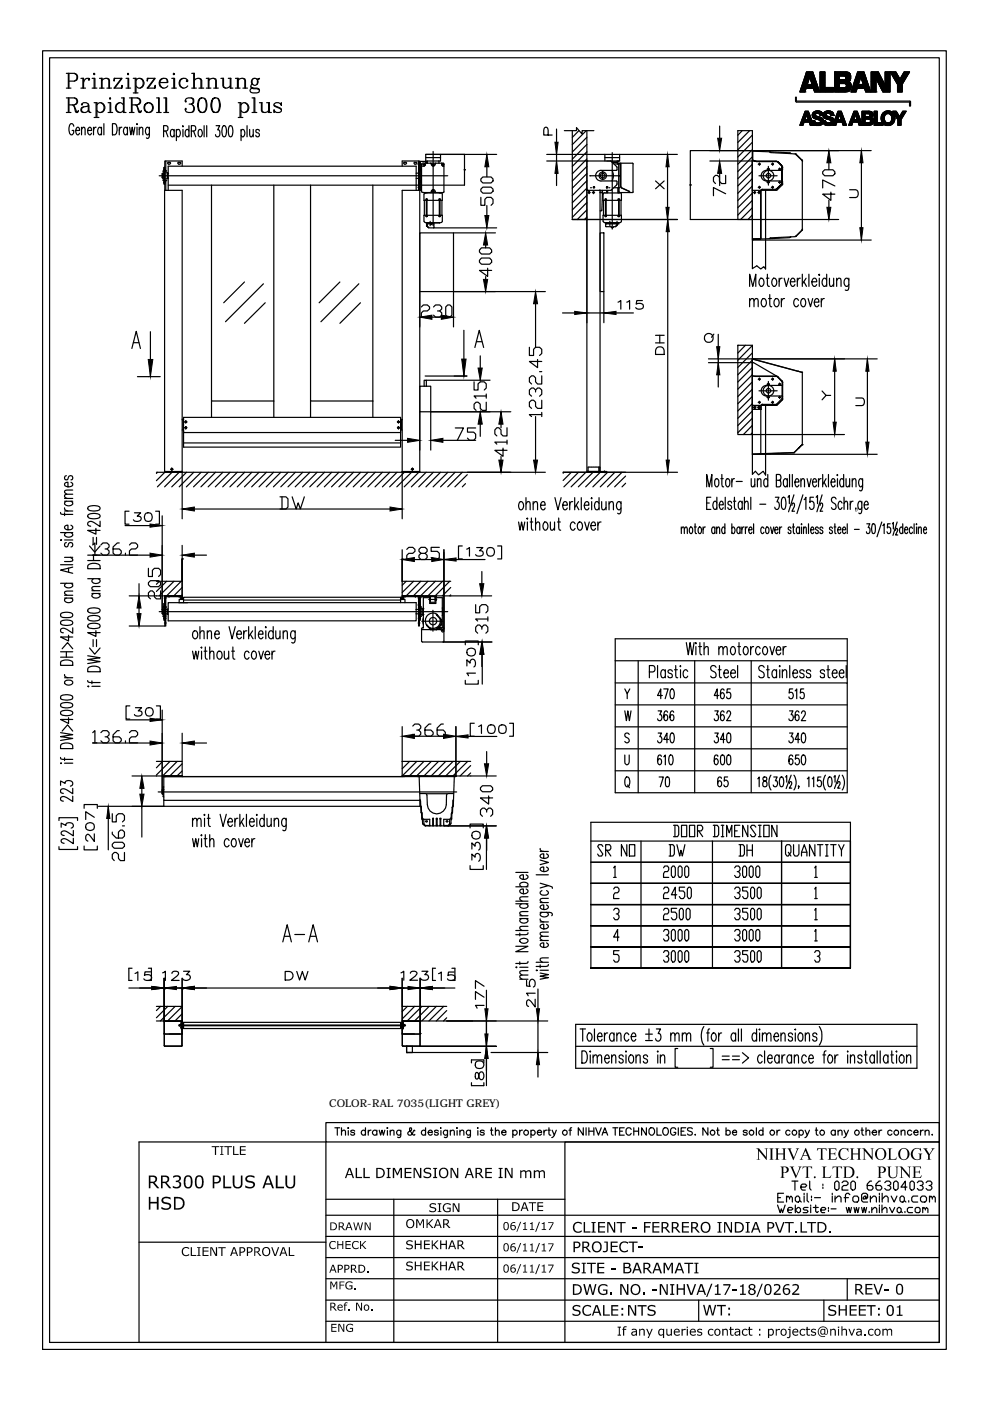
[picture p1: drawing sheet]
<svg xmlns="http://www.w3.org/2000/svg" width="210mm" height="297mm" viewBox="0 0 210 297" stroke-linecap="round" stroke-linejoin="round" font-family="sans-serif">
<defs><g id="words">
<text font-size="2.3" x="69.8" y="234.8">COLOR-RAL 7035(LIGHT GREY)</text>
</g></defs>
<!-- layer: 0 -->
<g fill="none" stroke="#000" stroke-width=".25">
<path d="M9 10.8h191.6v275.3h-191.6zM10.5 12.2h188.7v272.4h-188.7zM14.1 15.6h1.7l.4 .1a.85 .85 0 0 1 .2 .9 .85 .85 0 0 1-.6 .6h-1.2M14.1 18.7h.9M14.5 15.6v3.1M14.6 15.6v3.1M15.8 15.6a.88 .88 0 0 1 .5 .8 .88 .88 0 0 1-.5 .8M17.2 18.7h.9M17.2 16.6h.5v2.1M17.6 16.6v2.1M18.9 16.7l-.2 .2 .2 .1 .1-.3a.74 .74 0 0 0-1.1 .3l-.2 .5M19.5 16.6h.6v2.1"/>
<path d="M19.5 18.7h1M20 15.6l.1 .1-.1 .1-.2-.1zM20 16.6v2.1M21.1 18.7h1M21.1 16.6h.5v2.1M21.5 16.6v2.1M21.6 17a.93 .93 0 0 1 1.6 0v1.7M22.7 16.6l.4 .4v1.7M22.7 18.7h.9M24.3 16.6l-.1 .6v-.6h1.7l-1.6 2.1M25.8 16.6l-1.6 2.1h1.7v-.6l-.1 .6M26.7 16.6h.6v2.1"/>
<path d="M26.7 18.7h1M27.1 15.6l.2 .1-.2 .1-.1-.1zM27.1 16.6v2.1M28.3 16.6h.5v3.1M28.3 19.7h1M28.7 16.6v3.1M28.8 17a.97 .97 0 0 1 1.4-.1 .97 .97 0 0 1 .2 1.3 .97 .97 0 0 1-1.3 .3l-.3-.3M29.7 16.6a1.13 1.13 0 0 1 .7 1 1.13 1.13 0 0 1-.7 1.1M31.4 16.6l-.2 .6v-.6h1.7l-1.5 2.1M32.8 16.6l-1.6 2.1h1.7v-.6l-.1 .6M33.9 17.5h1.7a.94 .94 0 0 0-1.1-1 .94 .94 0 0 0-.7 1.3 .98 .98 0 0 0 .7 .9 .98 .98 0 0 0 1.1-.5M34.6 16.6a1.1 1.1 0 0 0-.7 1 1.1 1.1 0 0 0 .7 1.1"/>
<path d="M35.3 16.7l.1 .8M36.4 16.6h.6v2.1M36.4 18.7h1M36.8 15.6l.2 .1-.2 .1-.1-.1zM36.8 16.6v2.1M38.8 16.6a1.1 1.1 0 0 0-.7 1 1.1 1.1 0 0 0 .7 1.1M39.7 17l-.2 .2 .2 .1 .1-.1a1.02 1.02 0 0 0-1.3-.5 1.02 1.02 0 0 0-.6 1.3 1.02 1.02 0 0 0 1.2 .7l.7-.5M40.7 18.7h.9M40.7 15.6h.5v3.1M41.1 15.6v3.1M41.2 17a.93 .93 0 0 1 1.6 0v1.7M42.2 16.6l.3 .1 .1 .3v1.7"/>
<path d="M42.2 18.7h1M43.7 18.7h1M43.7 16.6h.6v2.1M44.2 16.6v2.1M44.3 17a.93 .93 0 0 1 1.6 0v1.7M45.3 16.6l.4 .4v1.7M45.3 18.7h1M46.8 16.6h.6v1.6l.4 .5M47.3 16.6v1.6a.87 .87 0 0 0 .7 .5 .87 .87 0 0 0 .8-.5M48.4 16.6h.6v2.1M48.8 16.6v2.1h.6M49.9 18.7h1"/>
<path d="M49.9 16.6h.6v2.1M50.3 16.6v2.1M50.5 17a.89 .89 0 0 1 1.5 0v1.7M51.5 16.6l.4 .4v1.7M51.5 18.7h1M53.2 18.4l.5 .3 1.2 .1 .1 .3-.1 .5-.4 .1-1.3-.1-.2-.5 .2-.3 .4-.1M53.4 17.8a.62 .62 0 0 0-.1 .9l1.2 .1 .5 .3M53.6 16.7l-.2 .3v.6l.2 .3M54.5 16.7l.1 .3-.1 .9M54.7 16.7h.3v-.1l-.4 .3M169.6 19.5l1.4-4.2h1.3l1.5 4.2h-1.1M169.6 19.5h1.1"/>
<path d="M170.7 19.5h.1M170.7 19.4l-.1 .1M170.7 19.3l-.2 .2M170.7 19.2l-.3 .3M170.8 19.1l-.4 .4M170.8 16l.7-.7-.8 .8M170.8 18.9l-.5 .6M170.9 18.8l-.7 .7M171.1 15.3h-.1M171.2 15.3l-.3 .2M171.2 17.8l-1.6 1.6M171.2 17.9l-1.6 1.6"/>
<path d="M171.2 17.7l-1.6 1.6M171.3 15.3l-.4 .3M171.3 17.6l-1.6 1.5M171.3 17.9l-1.6 1.6M171.3 17.5l-1.6 1.5M171.3 15.3l-.5 .4M171.3 17.4l-1.5 1.5M171.3 17.9l-1.5 1.6M171.4 17.2l-1.6 1.6M171.4 15.3l-.6 .5M171.4 17.1l-1.5 1.6M171.4 17.9l-1.5 1.6"/>
<path d="M171.5 18.7l1.5-1.5-1.5 1.5M171.5 17l-1.6 1.6M171.5 16.9l-1.6 1.5M171.5 17.9l-1.6 1.6M171.5 16.7l-1.5 1.6M171.6 17.9l-1.6 1.6M171.6 16.5l-1.5 1.5M171.6 16.7l-1.6 1.5M171.6 15.3l-.9 .9M171.6 16.4l-1.5 1.5M171.7 17.9l-1.6 1.6M171.7 16.3l.5 1.6h-1z"/>
<path d="M171.7 15.3l-1 1M171.8 17.9l-.8 .8M171.8 15.3l-1.2 1.1M171.9 15.3l-1.3 1.3M171.9 17.9l-.8 .8M171.9 17.1l.8-.7-.7 .8M172 15.3l-1.5 1.4M172 17.9l-.8 .8M172.1 15.3l-1.6 1.5M172.1 17.9l-.8 .8M172.1 15.3l-1.7 1.6M172.2 15.3l-1.8 1.8"/>
<path d="M172.3 15.3l-1.9 1.9M172.4 15.3l-2.1 2.1M172.4 15.4l-2.2 2.1M172.4 15.5l-2.2 2.2M172.4 15.6l-2.2 2.2M172.4 15.6l-.7 .8M172.4 18.7h-1.5l-.2 .8M172.4 18.7l.3 .8M172.5 15.7l-.8 .7M172.5 15.7l-.8 .8M172.5 15.8l-.7 .7M172.5 15.8l-.7 .8"/>
<path d="M172.5 15.9l-.7 .8M172.6 16l-.8 .7M172.6 16l-.8 .8M172.6 16.1l-.8 .8M172.6 16.1l-.7 .8M172.6 16.2l-.7 .7M172.6 16.3l-.7 .7M172.7 16.4l-.7 .8M172.7 16.5l-.7 .8M172.8 16.6l-.8 .7M172.8 16.7l-.8 .7M172.8 16.7l-.7 .8"/>
<path d="M172.8 16.8l-.7 .7M172.9 16.8l-.8 .8M172.9 16.9l-.8 .8M172.9 19.5l.6-.6-.5 .6M172.9 17l-.8 .8M172.9 17.1l-.7 .7M172.9 17.1l-1.5 1.6M173 17.3l-1.4 1.4M173 17.4l-1.3 1.3M173.1 17.5l-1.3 1.2M173.1 17.5l-1.2 1.2M173.1 17.6l-1.1 1.1"/>
<path d="M173.2 17.8l-1 .9M173.2 17.7l-1.1 1M173.2 17.8l-.9 .9M173.2 17.9l-.8 .8M173.2 18l-.7 .8M173.3 18.1l-.8 .8M173.3 18l-.8 .8M173.3 18.2l-.8 .7M173.3 18.2l-.7 .8M173.4 18.3l-.8 .8M173.5 18.6l-.9 .7 .8-.9-.8 .8M173.5 18.6l-.8 .8"/>
<path d="M173.5 18.8l-.7 .7M173.5 18.7l-.8 .7M173.5 18.7l-.8 .8M173.6 19l-.5 .5M173.6 19l-.4 .5M173.6 19.1l-.4 .4M173.6 19.1l-.3 .4M173.7 19.2l-.3 .3M173.7 19.3l-.2 .2M173.7 19.4l-.1 .1M173.7 19.4v.1M173.8 19.4l-.1 .1"/>
<path d="M174 15.3h-.1M174 15.3l-.1 .1M174.1 15.3l-.2 .2M174.2 15.3l-.3 .3M174.3 15.3l-.4 .3M174.3 15.3l-.4 .4M174.4 15.3l-.5 .5M174.5 15.3l-.6 .6M174.6 15.3l-.7 .7M174.7 15.3l-.8 .8M174.8 15.3l-.9 .8M174.9 15.3l-1 .9"/>
<path d="M174.9 16.4l-1 1M174.9 18.6v-3.3h-1v4.2M174.9 17.4l-1 1M174.9 17.5l-1 1M174.9 17.6l-1 1M174.9 17.7l-1 1M174.9 17.8l-1 1M174.9 17.8l-1 1.1M174.9 17.9l-1 1M174.9 18l-1 1M174.9 18.2l-1 .9M174.9 18.3l-1 .9"/>
<path d="M174.9 18.4l-1 1M174.9 15.3l-1 1M174.9 15.4l-1 1M174.9 15.5l-1 .9M174.9 15.6l-1 .9M174.9 15.6l-1 1M174.9 15.7l-1 1M174.9 15.8l-1 1M174.9 15.9l-1 1M174.9 16l-1 .9M174.9 16l-1 1M174.9 16.1l-1 1"/>
<path d="M174.9 16.2l-1 1M174.9 16.3l-1 1M174.9 16.4l-1 1.1M174.9 16.5l-1 1M174.9 16.6l-1 1 1-.9M174.9 16.8l-1 1M174.9 16.9l-1 .9M174.9 16.9l-1 1M174.9 17l-1 1M174.9 17.1l-1 1M174.9 17.2l-1 1M174.9 17.3l-1 1"/>
<path d="M174.9 17.4l-1 .9M174.9 18.1l-1 1M174.9 18.3l-1 1M174.9 18.5l-1 1M174.9 18.6l-.9 .9M174.9 18.6h1.9v.9h-2.9M175 18.6l-1 .9M175.1 18.6l-1 .9M175.1 18.6l-.9 .9M175.2 18.6l-.9 .9M175.3 18.6l-.9 .9M175.4 18.6l-.9 .9"/>
<path d="M175.4 18.6l-.8 .9M175.5 18.6l-.9 .9M175.6 18.6l-.9 .9M175.7 18.6l-.9 .9M175.8 18.6l-.9 .9M175.9 18.6l-.9 .9M176 18.6l-.9 .9M176.1 18.6l-.9 .9M176.2 18.6l-.9 .9M176.3 18.6l-.9 .9M176.4 18.6l-1 .9M176.5 18.6l-1 .9"/>
<path d="M176.5 18.6l-.9 .9M176.6 18.6l-.9 .9M176.7 18.6l-.9 .9M176.8 18.6l-.9 .9M176.8 18.8l-.8 .7M176.8 18.9l-.7 .6M176.8 18.9l-.6 .6M176.8 19.1l-.4 .4M176.8 19.3l-.2 .2M176.8 19.4l-.1 .1M176.8 18.7l-.8 .8M176.8 19.2l-.3 .3"/>
<path d="M176.8 19l-.5 .5M177 15.3h.1M177 15.3h2.8M177 15.3v4.2M177 16.5l1.3-1.2-1.3 1.3M177.1 15.3h-.1M177.1 15.3l-.1 .1M177.2 15.3l-.2 .2M177.3 15.3l-.3 .3M177.4 15.3l-.4 .4M177.5 15.3l-.5 .5M177.6 15.3l-.6 .5"/>
<path d="M177.6 15.3l-.6 .6M177.7 15.3l-.7 .7M177.8 15.3l-.8 .8M177.9 15.3l-.9 .8M177.9 16.4l-.9 1M177.9 17.9l-.9 1M177.9 16.5l-.9 1M177.9 16.6l-.9 .9M177.9 16.7l-.9 .9M177.9 16.7l-.9 1M177.9 16.9l-.9 1M177.9 17.8l-.9 1"/>
<path d="M177.9 18l-.9 .9M177.9 18.1l-.9 1M177.9 18.2l-.9 1M177.9 18.3l-.9 1M177.9 18.4l-.9 1M177.9 16.1l-.9 1.1M177.9 16.2l-.9 1M177.9 16.3l-.9 1M177.9 16.8l-.9 1M177.9 18l-.9 1M177.9 18.5l-.9 1M178 18.6l-.9 .9"/>
<path d="M178 15.3l-1 .9M178 16.9l-1 1.1M178.1 18.6l-.9 .9M178.1 15.3l-1.1 1M178.1 16.9l-1.1 1.1M178.1 18.6l-.8 .9M178.2 15.3l-1.2 1.1M178.2 16.9l-1.2 1.2M178.2 18.6l-.9 .9M178.2 16.9l-1.2 1.3M178.3 18.6l-.9 .9M178.3 16.9l-1.3 1.4"/>
<path d="M178.4 15.3l-1.4 1.4M178.4 18.6l-.9 .9M178.4 16.1l.9-.8-.8 .8M178.4 16.9l-1.4 1.5M178.4 18.6l-.8 .9M178.5 16.9l-1.5 1.6M178.5 15.3l-1.5 1.5M178.5 18.6l-.8 .9M178.6 16.9l-1.6 1.7M178.6 18.6l-.9 .9M178.6 15.3l-1.6 1.6M178.7 16.9l-1.7 1.8 1.7-1.8"/>
<path d="M178.7 18.6l-.9 .9M178.7 15.3l-1.7 1.7M178.8 18.6l-.9 .9M178.8 15.3l-1.8 1.8M178.8 16.9l-.8 .8M178.9 18.6l-.9 .9M178.9 15.3l-.9 .8M178.9 16.1h.3M178.9 16.9l-.8 .8M178.9 16.1l.8-.8-.7 .8M178.9 16.1h-1v.8M179 18.6l-.9 .9"/>
<path d="M179 15.3l-.9 .8M179 16.9l-.8 .8M179 18.6l-.8 .9M179 15.3l-.8 .8M179.1 16.9l-.8 .8M179.1 18.6l-.9 .9M179.1 15.3l-.9 .8M179.2 16.9h.1M179.2 16.9h-1.3M179.2 16.9l-.8 .8M179.2 18.6l-.9 .9M179.2 15.3l-.9 .8"/>
<path d="M179.2 16.1l.1 .2M179.3 16.9h.1M179.3 16.8h.1M179.3 18.6h.1M179.3 18.6h-.3M179.3 17.8l-1.4-.1v.9h1.1M179.3 17.8h.1M179.3 16.3v.1M179.3 16.4l.1 .2M179.4 18.5h.1M179.4 17.8h.1M179.4 16.6l-.2 .3"/>
<path d="M179.4 17.8l.1 .2M179.4 15.3l-.8 .8M179.5 18v.3M179.5 15.3l-.8 .8M179.6 15.3l-.9 .8M179.6 15.3l-.8 .8M179.8 15.3l.4 .3M179.8 15.3l-.8 .8M179.9 15.4l-.8 .7M179.9 15.4l-.7 .7M180 15.4l-.7 .8M180.1 15.5l-.8 .7"/>
<path d="M180.1 17.3l-.6 .7M180.1 17.2l.1 .3M180.1 15.5l-.8 .8M180.1 17.4l-.6 .6M180.1 17.4l-.6 .7M180.1 15.6l-.8 .7M180.1 19.2h.1M180.1 17.1v.1M180.2 17.5l-.7 .7M180.2 15.6l-.9 .8M180.2 15.6l-.8 .9M180.2 17.5l.2 .2"/>
<path d="M180.2 15.6l.1 .2M180.2 17.5l-.7 .8M180.2 15.7l-.8 .9M180.3 15.8l-1 .9M180.3 17.5l-.9 1M180.3 15.8l-1.9 1.9M180.3 15.9l-1.8 1.8M180.3 16.9l-.9 .9M180.3 17.6l-1.9 1.9M180.3 15.8v.1M180.3 15.9l.1 .2M180.4 18.9l-.3 .4-.7 .2h-2.4"/>
<path d="M180.4 16.2l-1.5 1.5M180.4 17.7l-1.8 1.8M180.4 16.1l-1.7 1.6M180.4 16.1l-1.6 1.6M180.4 16.4l-1.4 1.3M180.4 16.4l-1.3 1.3M180.4 16.7l-.1 .3-.9 .9M180.4 17.6l-1.9 1.9M180.4 18.9l-.5 .5M180.4 16l-1.8 1.7M180.4 16.3l-1.4 1.4M180.4 16.5l-1.2 1.3"/>
<path d="M180.4 16.7l-1.1 1.1M180.4 16.1v.6M180.4 17.7v.3M180.4 17.8l-1.7 1.7M180.4 18.8l-.6 .6M180.4 18.8v.1M180.4 19.5h1.1l.3-.8h1.5l.3 .8M180.4 18.5v.3M180.4 18.5l-.9 .9M180.4 17.9l-1.6 1.6M180.4 18l-1.5 1.5M180.4 18.6l-.8 .8"/>
<path d="M180.4 18.7l-.7 .7M180.4 18l-1.4 1.5M180.4 18.1l-1.3 1.4 1.4-1.3M180.4 18.1l.1 .2M180.4 18v.1M180.5 18.3l-1.3 1.2M180.5 18.3l-1.2 1.2M180.5 18.4l-1.1 1.1M180.5 18.3l-.1 .2M181.2 17.3l2-2-2.1 2.1M181.5 19.4v.1M181.5 19.3l-.1 .2"/>
<path d="M181.6 19.1l-.3 .4M181.6 19.1l-.4 .4M181.7 18.9l-.6 .6M181.7 18.8l-.7 .7M181.9 15.3h-.1M182 15.3l-.2 .2M182 17.8l-1.6 1.7M182 17.7l-1.5 1.6M182.1 17.9l-1.6 1.6M182.1 15.3l-.3 .3M182.1 17.6l-1.5 1.5M182.1 17.5l-1.5 1.5"/>
<path d="M182.2 17.9l-1.6 1.6M182.2 15.3l-.5 .4M182.2 17.3l-1.5 1.6M182.2 17.2l-1.5 1.6M182.3 17.1l-1.6 1.5M182.3 17.9l-1.6 1.6M182.3 15.3l-.6 .5M182.3 17l-1.5 1.5M182.3 18.7l1.5-1.5-1.4 1.5M182.3 16.9l-1.5 1.5M182.3 17.9l-1.5 1.6M182.3 15.3l-.7 .6"/>
<path d="M182.4 15.3l-.8 .8M182.4 16.7l-1.5 1.6M182.4 16.6l-1.5 1.5M182.4 17.9l-1.5 1.6M182.5 15.3l-1 .9M182.5 16.5l-1.6 1.5M182.5 16.3l.6 1.6h-1.1zM182.5 17.9l-1.6 1.6M182.6 15.3l-1.1 1M182.6 17.9l-.8 .8M182.6 15.3l-1.1 1.1M182.7 17.9l-.8 .8"/>
<path d="M182.7 15.3l-1.3 1.3M182.8 17.9l-.8 .8M182.8 15.3l-1.4 1.4M182.9 17.9l-.9 .8M182.9 15.3l-1.6 1.5M182.9 17.9l-.8 .8M183 15.3l-1.7 1.6M183 17.9l-.8 .8M183.1 15.3l-1.9 1.7M183.1 15.3h-1.3l-1.4 4.2M183.1 15.3l-1.9 1.9M183.1 15.3l1.5 4.2h-1"/>
<path d="M183.2 15.5l-2.2 2.2M183.2 15.4l-2.1 2.1M183.3 15.6l-2.4 2.3M183.3 15.5l-2.3 2.3M183.3 15.6l-.7 .8M183.3 15.7l-.7 .8M183.4 15.8l-.8 .7M183.4 15.8l-.8 .8M183.4 15.9l-.8 .8M183.4 16l-.8 .7M183.4 16l-.7 .8 .7-.7M183.4 19.2l.8-.7-.7 .7"/>
<path d="M183.5 16.1l-.8 .8M183.5 16.3l-.7 .8M183.6 16.4l-.8 .8M183.6 16.5l-.7 .8M183.6 16.6l-.7 .7M183.7 16.7l-.8 .8M183.7 16.7l-.8 .7M183.7 16.8l-.8 .8M183.7 16.9l-.7 .7M183.7 16.9l-.7 .8M183.7 17l-.7 .8M183.8 17.1l-.8 .8"/>
<path d="M183.9 17.3l-1.4 1.4M183.9 17.4l-1.3 1.3M183.9 17.5l-1.2 1.2M184 17.6l-1.1 1.1M184 17.5l-1.2 1.2M184 17.7l-1.1 1M184 17.8l-1 .9M184 17.8l-.9 .9M184 17.9l-.8 .8M184.1 17.9l-.8 .8M184.1 18l-.8 .8M184.1 18l-.7 .8"/>
<path d="M184.1 18.1l-.7 .8M184.2 18.2l-.8 .7M184.2 18.2l-.8 .8M184.2 18.3l-.8 .8M184.3 18.6l-.8 .8M184.3 18.5l-.8 .8M184.3 18.7l-.7 .8M184.3 19.5l.2-.2-.1 .2M184.4 18.8l-.7 .7M184.4 18.9l-.7 .6M184.4 18.9l-.6 .6M184.4 19l-.5 .5"/>
<path d="M184.5 19.1l-.4 .4M184.5 19l-.5 .5M184.5 19.1l-.3 .4M184.5 19.2l-.3 .3M184.6 19.4l-.1 .1M184.7 16.8l1.5-1.5-1.5 1.6M184.7 17.4l1.8-1.7-1.8 1.8M184.7 19.5h1M184.8 15.3h-.1M184.9 15.3l-.2 .1M185 15.3l-.3 .2M185.1 15.3l-.4 .3"/>
<path d="M185.2 15.3l-.5 .4M185.3 15.3l-.6 .5M185.3 15.3l-.6 .6M185.4 15.3l-.7 .6M185.5 15.3l-.8 .7M185.6 15.3l-.9 .8M185.7 15.3l-1 .9M185.7 19.5h.1M185.7 18.4l-1 1M185.7 19.3l-.1 .2M185.7 19l-.5 .5M185.7 19.1l-.4 .4"/>
<path d="M185.7 19.1l-.3 .4M185.7 19.2l-.2 .3M185.7 19.4l-.1 .1M185.7 17.2l-1 1M185.7 17.2l-1 1.1M185.7 17.3l-1 1M185.7 17.4l-1 1M185.7 17.5l-1 1M185.7 17.6l-1 1M185.7 18.6l-.9 .9M185.7 18.6l-.8 .9M185.7 18.7l-.7 .8"/>
<path d="M185.7 18.8l-.6 .7M185.7 18.9l-.6 .6M185.7 16.7l-1 1M185.7 16.8l-1 1M185.7 16.9l-1 .9M185.7 16.9l-1 1M185.7 17l-1 1M185.7 17.1l-1 1M185.7 17.7l-1 .9M185.7 17.8l-1 .9M185.7 17.8l-1 1M185.7 17.9l-1 1"/>
<path d="M185.7 18l-1 1M185.7 18.1l-1 1M185.7 18.2l-1 .9M185.7 18.3l-1 .9M185.7 18.3l-1 1M185.7 18.5l-1 1M185.7 19.5v-2.9l1.5 2.9M185.8 15.3l-1.1 1M185.9 15.3l-1.2 1.1M185.9 16.9l.8-.7-.8 .8M186 15.3l-1.3 1.2M186.1 15.3l-1.4 1.3"/>
<path d="M186.2 15.3h-1.5v4.2M186.2 15.3l1.5 2.8v-2.8h1v4.2h-1.5M186.2 15.3l-1.5 1.4M186.3 15.4l-1.6 1.5M186.3 15.4l-1.6 1.6M186.3 15.5l-1.6 1.6M186.4 15.6l-1.7 1.6M186.4 15.6l-1.7 1.7M186.5 15.8l-1.8 1.8M186.5 15.9l-.8 .8M186.6 16l-.8 .7M186.7 16.1l-.8 .8"/>
<path d="M186.7 16.3l-.7 .8M186.7 18.6l.9-.7-.8 .7M186.7 16.3l-.8 .7M186.8 18.8l.8-.8-.7 .8M186.8 16.5l-.8 .7 .8-.8-.8 .8M186.9 16.5l-.8 .8M186.9 16.6l-.8 .8M186.9 16.7l-.7 .7 .8-.7M187 16.7l-.8 .8M187 16.8l-.8 .8M187 16.9l-.8 .7M187 16.9l-.7 .8"/>
<path d="M187.1 16.9l-.8 .9M187.1 17l-.8 .8M187.1 17.1l-.7 .7M187.2 17.1l-.8 .8M187.2 17.2l-.8 .8M187.2 17.2l-.7 .8 .8-.7M187.3 17.3l-.8 .8M187.3 17.4l-.8 .8M187.3 17.5l-.8 .7M187.4 17.5l-.8 .8M187.4 17.6l-.8 .8M187.5 17.7l-.8 .7"/>
<path d="M187.5 17.7l-.8 .8M187.5 17.8l-.8 .8M187.6 17.9l-.8 .8M187.8 15.3h-.1M187.8 15.3l-.1 .1M187.9 15.3l-.2 .2M188 15.3l-.3 .3M188.1 15.3l-.4 .3M188.1 15.3l-.4 .4M188.2 15.3l-.5 .5M188.3 15.3l-.6 .5M188.4 15.3l-.7 .6"/>
<path d="M188.5 15.3l-.8 .7M188.6 15.3l-.9 .8M188.7 15.3l-1 .9M188.7 17.1l-1.8 1.8M188.7 15.4l-1 1M188.7 16l-1 1M188.7 16.8l-1 1M188.7 16.9l-1 1M188.7 17l-1 1M188.7 17.2l-1.8 1.7M188.7 17.2l-1.7 1.8M188.7 17.4l-1.7 1.7"/>
<path d="M188.7 17.7l-1.6 1.6 1.6-1.5M188.7 18l-1.5 1.5M188.7 18.1l-1.4 1.4M188.7 18.2l-1.3 1.3M188.7 18.3l-1.2 1.2M188.7 18.4l-1.1 1.1M188.7 18.5l-1 1M188.7 18.6l-.9 .9M188.7 18.7l-.8 .8M188.7 18.8l-.7 .7M188.7 18.9l-.6 .6M188.7 19l-.5 .5"/>
<path d="M188.7 19.1l-.4 .4M188.7 19.4v.1M188.7 15.6l-1 1M188.7 15.7l-1 1M188.7 15.8l-1 1M188.7 15.8l-1 1.1M188.7 16.7l-1 1.1M188.7 15.9l-1 1M188.7 17.5l-1.7 1.6M188.7 19.1l-.3 .4M188.7 19.2l-.3 .3M188.7 15.3l-1 1"/>
<path d="M188.7 15.5l-1 1M188.7 16.1l-1 1M188.7 16.2l-1 1M188.7 16.3l-1 .9M188.7 16.4l-1 .9M188.7 16.4l-1 1M188.7 16.5l-1 1M188.7 16.6l-1 1M188.7 16.7l-1 1M188.7 17.3l-1.7 1.7M188.7 17.6l-1.7 1.6M188.7 17.8l-1.6 1.6"/>
<path d="M188.7 17.9l-1.5 1.5M188.7 19.3l-.2 .2 .2-.1M188.9 15.3h-.1M189 15.3l-.2 .1M189.1 15.3l-.2 .1M189.1 15.3l-.2 .2M189.2 15.3l-.3 .2M189.3 15.3l-.4 .3M189.4 15.3l-.4 .3M189.5 15.3l-.5 .4M189.6 15.3l-.5 .5M189.7 15.3l-.6 .5"/>
<path d="M189.7 16.9l.7-.8-.6 .8M189.8 15.3l-.6 .6M189.9 15.3l-.7 .6 .7-.6M189.9 15.3h-1.1l1.5 2.6v1.6M189.9 15.3l.9 1.5M190 15.3l-.8 .8M190 15.4l-.7 .7M190 15.4l-.8 .7M190 15.5l-.7 .7M190.1 15.6l-.7 .7M190.1 15.5l-.7 .8M190.1 15.6l-.7 .8"/>
<path d="M190.2 15.7l-.7 .7M190.2 15.8l-.7 .7M190.3 15.8l-.8 .8M190.3 15.9l-.7 .8M190.3 15.9l-.7 .7M190.3 16l-.7 .7M190.4 16.1l-.7 .7 .7-.7M190.5 16.3l-.7 .7 .7-.7M190.6 16.4l-.8 .7M190.6 16.4l-.7 .7M190.6 16.5l-.7 .7M190.6 19.5l.7-.6-.6 .6"/>
<path d="M190.7 16.6l-.7 .7M190.7 16.7l-.7 .7 .8-.7M190.8 16.8l-.7 .7M191.3 18.5l-1 1M191.3 18.6l-.9 .9M191.3 18.7l-.8 .8M191.3 18.8l-.7 .7M191.3 18.3l-1 .9M191.3 18.3l-1 1M191.3 18.4l-1 1M191.3 17.9l-1 1M191.3 18l-1 1"/>
<path d="M191.3 18.1l-1 1M191.3 18.2l-1 1M191.3 19l-.5 .5M191.3 19.1l-.4 .4M191.3 19.1l-.3 .4M191.3 19.2l-.2 .3M191.3 19.3l-.2 .2M191.3 19.4l-.1 .1M191.3 17.9v1.6h-1M191.3 17.8l-1 1.1M191.4 17.6l-1.1 1.2M191.6 17.4l-1.3 1.3"/>
<path d="M191.7 17.2l-1.4 1.4M191.8 15.3l-.2 .1M191.8 15.3l-.3 .3M191.8 17l-1.5 1.5M191.9 15.3l-.5 .5M191.9 16.8l-1.6 1.6M192 15.3l-.7 .7M192 16.6l-1.7 1.7M192.1 15.3l-1 .9M192.2 15.3l-1.1 1.1M192.2 16.4l-1.9 1.9M192.2 15.3l-1.3 1.3"/>
<path d="M192.3 16.2l-2 2M192.3 15.3l-1.5 1.4M192.4 16l-2.1 2.1M192.4 15.3l-2.3 2.2M192.5 15.3l-2.4 2.3M192.5 15.8l-2.2 2.2M192.6 15.3l-2.4 2.4M192.7 15.3l-2.5 2.4M192.8 15.3l-2.6 2.5M192.8 15.4l-2.5 2.5M192.8 15.3h-1.1l-.9 1.5M192.8 15.3l-2.5 2.5"/>
<path d="M192.8 15.3l-1.5 2.6M14.1 20.8h1.7a.74 .74 0 0 1 .6 .5 .74 .74 0 0 1-.2 .8l-.4 .1h-1.2M14.1 23.8h.9M14.5 20.8v3M14.6 20.8v3M15.3 22.2l.5 .3 .5 1.2 .3-.1M15.6 22.4l.4 1.3 .4 .1 .2-.4M15.6 26.8l-.2-.5-.4-.1a1.79 1.79 0 0 0 0 2.4 .66 .66 0 0 0 .6-.9h-.3M15.8 20.8a.77 .77 0 0 1 .5 .7 .77 .77 0 0 1-.5 .7M16.1 27.7h.8l-.1-.5-.2-.2a.86 .86 0 0 0-.6 .8 .86 .86 0 0 0 .6 .8l.3-.3M17.3 27.4l.3-.4 .4 .1v1.5M17.3 27v1.6"/>
<path d="M17.5 22.1v.1h-.2v-.1l.4-.3h.6l.4 .3 .2 1.3 .2 .4M17.7 22.7a.62 .62 0 0 0-.4 .6 .62 .62 0 0 0 .4 .5M18.6 27.7h.8v-.5l-.3-.2a.86 .86 0 0 0-.5 .8 .86 .86 0 0 0 .5 .8l.3-.3M18.7 22.1v1.3l.2 .3 .4 .1M18.7 22.4l-.1 .1-1.3 .3-.1 .6a.9 .9 0 0 0 1.5 0M19.8 27v1.6M20 21.8h.5v3.1M20 24.9h1M20.4 27l-.4 .1-.2 .6M20.4 21.8v3.1M20.5 22.2a.97 .97 0 0 1 1.4-.2 .97 .97 0 0 1 .2 1.4 .89 .89 0 0 1-1.6 0M21.4 21.8a1.13 1.13 0 0 1 .7 1 1.13 1.13 0 0 1-.7 1"/>
<path d="M21.5 27.3l-.2-.3a.86 .86 0 0 0-.6 .8 .86 .86 0 0 0 .6 .8l.2-.3M21.5 27v1.6M22 26.2v2.4M22.9 21.8h.6v2M22.9 23.8h1M23.3 20.8l.2 .1-.2 .2-.1-.2zM23.3 21.8v2M23.8 26.2h.6a1.67 1.67 0 0 1 0 2.4h-.6zM25.3 27v1.6M25.3 21.8a1.1 1.1 0 0 0-.7 1 1.1 1.1 0 0 0 .7 1M25.8 20.8h.5v3M25.8 27l-.3 .1-.2 .6"/>
<path d="M26.2 22.2a1 1 0 0 0-1.7 .3 1 1 0 0 0 1.1 1.3l.6-.4M26.2 20.8v3h.5M27 27.3l-.3-.3a.86 .86 0 0 0-.5 .8 .86 .86 0 0 0 .5 .8l.3-.3M27 27v1.6M27.4 20.8l2.1 .1a.72 .72 0 0 1 0 1.2l-.4 .1h-1.1M27.4 23.8h1M27.5 27l.2 1.6 .3-1.6 .3 1.6 .3-1.6M27.9 20.8v3M28 20.8v3M28.7 22.2l.4 .3 .4 1.1 .2 .1 .2-.1M29 22.4l.4 1.3 .4 .1 .1-.4M29.1 26.2v.2z"/>
<path d="M29.1 27v1.6M29.1 20.8a.76 .76 0 0 1 .6 .7 .76 .76 0 0 1-.6 .7M29.5 27.4l.4-.4 .3 .1 .1 1.5M29.5 27v1.6M31.4 21.8a1.04 1.04 0 0 0-.8 1.6 1.04 1.04 0 0 0 1.8 0 1.04 1.04 0 0 0-.8-1.6 1.06 1.06 0 0 0-.9 .9 1.06 1.06 0 0 0 .7 1.1M31.6 21.8a1.1 1.1 0 0 1 .8 1 1.1 1.1 0 0 1-.8 1M31.7 27l-.1 2.1-.2 .3-.4-.2M31.7 27.3l-.3-.3a.86 .86 0 0 0-.6 .8 .86 .86 0 0 0 .6 .8l.3-.3M33.2 20.8h.6v3M33.2 23.8h1M33.6 20.8v3M34.4 36.8v.9"/>
<path d="M34.4 36.8h.2M34.6 36.8h.1M34.6 36.8v.9h-.2M34.6 37.7h.1M34.6 36.3v1.9M34.6 38.3h.2M34.6 38.2h.1M34.6 36.3h.1M34.7 27.8l.8-.1 .1-.4-.1-.5-.8-.2v2.4M34.7 35.9h.3M34.7 38.7h.3M34.7 20.8h.6v3"/>
<path d="M34.7 23.8h1M34.8 36.2h.1M34.8 38.3h.1M34.8 38.3v-2.8l.1 3.5v-3.5v2.8M34.8 38.3v.7h.1M34.8 36.2l-.2 .1M34.9 38.4h.3v2M34.9 38.3v2.1M35 36.2h.1M35 38.3h.1M35.1 38.3h-.2M35.1 36.3h.1"/>
<path d="M35.2 38.3h.1M35.2 34.1v2h-.3M35.2 36.3h.1M35.2 20.8v3M35.2 36.1v2.3M35.2 36.6h.3M35.2 37.9h.3M35.2 27.8l.4 1.2M35.2 38.2h-.1M35.5 36.6h.1M35.5 37.8v.1M35.5 36.8h.1"/>
<path d="M35.5 37.7h.1M35.5 37.8h.2M35.5 36.6v1.3M35.7 36.7h-.2v1M35.7 34.8h.3M35.7 34.4h.3M35.7 34.4l-.2 .2 .2 .2M36 34.4l.2 .2-.2 .2M36.9 27.8l-.1-.3-.3-.1a.93 .93 0 0 0 .1 1.6l.3-.3M36.9 27.4v1.6M37.4 27.8l.1-.3 .4-.1a.91 .91 0 0 1-.2 1.6l-.3-.3M37.4 27.4v2.4"/>
<path d="M37.9 34.8h.2M37.9 34.4h.2M37.9 34.4l-.2 .2 .2 .2M38.1 34.4l.2 .2-.2 .2M38.6 35.2v-1.1h-3.7v2.1l.2 .1M38.8 26.6v.3zM38.8 27.4v1.6M39.4 21.4l.1 .1-.1 .1-.1-.1 .1-.4a1.36 1.36 0 0 1 1.6-.2l.1 .3-.1 .7-.9 .2M40.1 27.8l-.2-.3-.3-.1a.91 .91 0 0 0 .2 1.6l.3-.3M40.1 26.6v2.4M40.5 20.8l.5 .4v.4l-.5 .5a.92 .92 0 0 1 .7 .9 .92 .92 0 0 1-.7 .8l-1-.1-.2-.4 .1-.3 .1 .1-.1 .2M40.6 27.8l.8-.1 .1-.4-.1-.5-.8-.2v2.4"/>
<path d="M41 22.4a1.05 1.05 0 0 1-.2 1.3M41 27.8l.5 1.2M42.2 27.5l.3-.1a.89 .89 0 0 1-.2 1.6l-.2-.3-.1-.4zM42.8 20.8a1.41 1.41 0 0 0-.9 1.7l.2 .8a.96 .96 0 0 0 1.3 .4 2.53 2.53 0 0 0 0-2.8 .82 .82 0 0 0-1.2 .5 2.75 2.75 0 0 0 .3 2.3l.3 .1M43.3 26.6v2.4M43.3 20.9a2.53 2.53 0 0 1 0 2.8l-.3 .1M43.8 26.6v2.4M45.6 20.8l-.5 .1a2.53 2.53 0 0 0 0 2.8 .94 .94 0 0 0 1.4-.4 2.56 2.56 0 0 0-.2-2.4 .81 .81 0 0 0-1.3 .5 2.75 2.75 0 0 0 .3 2.3l.3 .1M45.8 26.6h.8l-.4 .9 .3 .2 .1 .4a.66 .66 0 0 1-.6 .9l-.3-.2v-.3M46.2 20.9a2.77 2.77 0 0 1 0 2.8l-.3 .1M47.3 26.8l.3-.2a1.85 1.85 0 0 1 0 2.4h-.1a2.1 2.1 0 0 1-.2-2.2zM48.6 26.8l.4-.2a1.85 1.85 0 0 1 0 2.4h-.2a2.1 2.1 0 0 1-.2-2.2z"/>
<path d="M50.5 21.8h.6v3.1M50.5 24.9h1M50.9 21.8v3.1M51.1 22.2a.97 .97 0 0 1 1.4-.2 .97 .97 0 0 1 .1 1.4 .89 .89 0 0 1-1.5 0M51.1 27.8l.1-.3 .4-.1a.91 .91 0 0 1-.2 1.6l-.3-.3M51.1 27.4v2.4M51.9 21.8a1.13 1.13 0 0 1 .7 1 1.13 1.13 0 0 1-.7 1M52.4 26.6v2.4M52.9 27.4l.1 1.5 .4 .1 .3-.5M53.4 20.8h.6v3M53.4 23.8h1.1M53.7 27.4v1.6"/>
<path d="M53.9 20.8v3M55 27.8a.44 .44 0 0 0-.7-.3v.5l.6 .3a.42 .42 0 0 1 0 .6 .42 .42 0 0 1-.6 0l-.1-.2M55 21.8h.6v1.6l.1 .3 .3 .1M55.4 21.8v1.6a.87 .87 0 0 0 1.6 0M56.5 21.8h.6v2M57 21.8v2h.5M58.1 22.2l1.6 .9v.5l-.5 .2-.8-.1-.3-.4v.5l.1-.2M59.5 22.1l.2-.3v.6a.93 .93 0 0 0-1.2-.6l-.4 .3 .1 .4 1.5 .8M85.3 35.2v-1.1h3.6v2.1M85.7 34.8h.3M85.7 34.4h.3M85.8 34.4l-.2 .2 .2 .2"/>
<path d="M86 34.4l.2 .2-.2 .2M87.9 34.8h.3M87.9 34.4h.3M88 34.4l-.2 .2 .2 .2M88.2 34.4l.2 .2-.2 .2M88.2 36.7h.5M88.2 37.8h.5M88.7 34.1v2.2M88.7 36.1h.2M88.7 36.3v2.1M88.7 38.3h.2M88.7 38.2h.1"/>
<path d="M88.8 36.3h-.1M88.8 35.9h.4M88.8 38.7h.4M88.9 38.3h.1M88.9 36.2h.1M88.9 38.4h.1M88.9 36.2v.3M88.9 38v.3M88.9 36.1h.1M88.9 38.4h-.2v2M88.9 38.3v.7M88.9 36.6v.4"/>
<path d="M88.9 37.1v.3M88.9 37.5v.4M88.9 38.3v2M88.9 35.5h.2M88.9 36.2l-.2 .1M89.4 34.8v5.9M90 34.9h.1M90.2 34.9l-.3 .3M90.2 34.2v.1M90.3 32.7h15M90.4 34.3h-.2h.2v.3M91.3 34.6l.2 .3"/>
<path d="M91.5 34.8a.4 .4 0 0 0 .4 .4 .4 .4 0 0 0 .4-.4M91.8 34.9v.1M91.8 32.1v15.8M92.4 34.6l-.1 .3M93.7 34.6v.5l.3 .1M94 34.6h-4.3l-.3 .1M94 34.6l.1 .1v.5h-.1M94.1 35.2v5.5M98.4 36h.1M98.5 36h.1M98.5 32.7v6.6h-62.8M102 37.9l.4-.4h1.7l.4 .4v.5l-.4 .4h-1.7l-.4-.4z"/>
<path d="M102.4 39.7h1.7l.4 .4v.4l-.4 .5h-1.7l-.4-.5v-.4zM103.2 35.4v2.1M115.9 34.1h13.5l1.3 1.2M115.9 32.7h12.3M116.2 28.6l-.1-1.4-.2-.2h-.3l-.3 .6v1h1.8M118 27.4v11.9M119.6 27.7h2.6v-.6l1.2 1.3v-.7h2.5M121.3 27.7v18.8h22.4M122.7 27.7l-1.4 1.4M124.3 27.7l-3 3M124.4 34.1h.1M124.4 29.1l-3.1 3.1"/>
<path d="M124.4 30.6l-3.1 3.2M124.4 32.2l-3.1 3.1M124.4 33.7l-3.1 3.1M124.4 35.3l-3.1 3.1M124.4 36.8l-3.1 3.1M124.4 38.3l-3.1 3.2M124.4 39.9l-3.1 3.1M124.4 27.7v40.7M125.8 39.8h.2M127.3 37.1a.49 .49 0 0 1 .8-.3 .49 .49 0 0 1 0 .8 .49 .49 0 0 1-.8-.2M127.4 37.1h-.2v.3h.2M127.4 38.4h3.3l.1 .1v.5"/>
<path d="M127.4 36.1a1.12 1.12 0 0 0-1.1 1.1 1.12 1.12 0 0 0 1.1 1.2M127.8 36.4v1.7M128.6 39.8h.2M128.6 39.8h.1M129.7 34.3h1.4M129.8 36.1a2.26 2.26 0 0 1 0 2.3M129.9 34.5h1v.3M130.1 39.8h1.1M130.2 34.8h1v5.9M130.7 35.3l.1 .7-.1 .1h-3.3M130.7 39.2l-1.1 1.1-2.5 .1M130.8 39l-.1 .2"/>
<path d="M131 34.8h.1M131 34.3v.5M131 39.8v1.1M131.2 39.8h.1M131.4 34.6h2.7l.2 .1M131.4 32.7h12.2M131.4 34.6l-.2 .1M131.6 34.6v4.9l.2 .3M131.8 39.8l1.6 .8M131.8 39.8l1.7 .8M134.2 34.8v5.9M139 38.4l1.8 1.6"/>
<path d="M140.8 38.4l-1.8 1.6M141.5 32.7v13.8M146.3 39.2h.1M146.4 39.2h.1M150.5 31.9h34.2M150.5 34.1h14M152.6 26.7v2.6M152.6 36.8v2.5M153.9 37.2v1.7h-.9l-.5-.4v-.9l-.4-.4h-.4l-.4 .4v.9l.4 .4M156.4 27.7v18.8h3.1M157.4 27.7l-1 1M158.9 27.7l-2.5 2.5"/>
<path d="M159.5 27.7v29.3M159.5 28.6l-3.1 3.2M159.5 30.2l-3.1 3.1M159.5 31.7l-3.1 3.1M159.5 33.2l-3.1 3.2M159.5 34.8l-3.1 3.1M159.5 36.3l-3.1 3.1M159.5 37.9l-3.1 3.1M159.5 39.4l-3.1 3.1M159.6 34v-2.1h-13.2v14.6h31.4M159.6 32.1l3.7 .1M160.5 34.3l-1-.3 1 .3h4.3"/>
<path d="M160.8 34.8h.4M160.8 39.7h.4M161 34.6v.4M161 39.5v.4M162.6 35.9h.6M162.6 38.7h.6M162.9 35.3v4M162.9 35.7l-.1 .3 .3-.2M163.1 38.6l-.3-.1 .1 .3M163.1 32.2l.1 .1M163.3 32.2l4.3 .3M163.3 32.2h.1"/>
<path d="M163.3 32.2l.1 .1M163.4 32.4l4.3 .2M163.5 34.8h.5M163.5 39.7h.5M163.8 34.6v.4M163.8 39.5v.4M164.8 34.3h.1M164.8 34.3l1 1M164.9 34.3l.8 .8-.8-.8M165.1 35.9h.4M165.1 38.7h.4M165.3 35.6v.5"/>
<path d="M165.3 38.4v.5M165.3 38.5l-.1 .2 .2-.1M165.4 35.8h-.2l.1 .2M165.7 36.1h-3.2a1.12 1.12 0 0 0-1.1 1.1 1.12 1.12 0 0 0 1.1 1.2h3.2M165.7 39l-1.1 1.1 1.1-1.1M165.7 35.1l.1 .1M165.8 35.2v3.6v-3.6M165.8 38.8l-.1 .2M166 39l-1.2 1.3M167.6 32.5h.1M167.7 32.6l.9 .1M168.5 32.6l.2 .1"/>
<path d="M168.7 32.6l.2 .1M168.7 32.7l1.3 1.3M168.8 32.7l1.2 1.2M170.1 34l.1 .2M170.1 33.9l.1 .2M170.1 34l-.1 .1M170.1 34.1v14.6M170.3 26.5l-.1 .1M170.3 26.3l-.2 .3M170.4 26.2l-.4 .4M170.4 26.1l-.5 .5M170.4 26l-.5 .6"/>
<path d="M170.7 25.4l-1.1 1M170.7 25.4h.7M170.7 25.3l-1 1M170.7 25.2l-1 1M170.7 25.4l-1.1 1.2M170.8 23.6l-.1 .1M170.8 25.1l-1 .9M170.8 23.6l-.2 .2M170.8 24.9l-1 1M170.8 25.4l-1.1 1.2M170.9 24.8l-1 1M170.9 23.6l-.3 .3"/>
<path d="M170.9 24.7l-1 1M170.9 25.4l-1.1 1.2M171 24.6l-1 .9M171 23.6l-.5 .5M171 24.4l-1 1M171 25.4l-.5 .5M171 24.3h.1M171 24.4l.5-.5-.4 .5M171 24.3l-.3 1.1M171 24.3l.4 1.1M171.1 23.6l-.6 .6M171.1 25.4l-.5 .5"/>
<path d="M171.1 24.6l.5-.5-.5 .5M171.2 25.4l-.5 .5M171.2 23.6l-.8 .8M171.3 23.6l-.9 .9M171.3 25l.4-.5-.4 .5M171.3 25.4l-.6 .5M171.3 23.6l-1 1M171.3 25.4l-.5 .5M171.4 23.6l-1.1 1.1M171.4 23.7l-1.2 1.2M171.4 23.7l-1.2 1.3M171.4 25.4l-.5 .5"/>
<path d="M171.4 25.4l.5-.5-.9 1M171.5 23.8l-1.3 1.3M171.5 23.8l-1.4 1.4M171.5 25.9l.6-.5-.5 .5M171.5 24.1l-.4 .4M171.6 25.9h-1.1l-.3 .7h-.6M171.6 25.9l.2 .7h.7M171.6 24.2l-.4 .5M171.6 24.3l-.4 .4M171.7 24.4l-.5 .4M171.7 24.4l-.5 .5M171.7 24.4l-.4 .5"/>
<path d="M171.8 24.7l-.5 .4M171.8 24.7l-.5 .5M171.8 24.8l-.4 .5M171.8 24.9l-.4 .4M171.9 25.1l-.8 .8M172 25.1l-.8 .8M172 25.2l-.7 .7M172 25.3l-.6 .6M172.1 25.5l-.5 .5M172.1 25.6l-.5 .5M172.1 25.6l-.7-2h-.7l-1.1 3M172.1 25.6h.6"/>
<path d="M172.2 25.6l-.5 .5M172.2 24.6l.1 .2M172.3 24.1l-.1 .5M172.3 25.6l-.6 .6M172.3 24.8l.2 .2M172.4 25.6l-.7 .7M172.4 26.4l-.2 .2M172.4 26.4l-.1 .2M172.5 26.6h.1M172.5 26.5l-.1 .1M172.5 25.6l-.8 .7M172.5 25l.1 .1"/>
<path d="M172.5 26.4l.3 .1M172.5 26.4l-.1-.1 .1 .3M172.6 25.6l-.8 .8M172.6 23.7l-.3 .3M172.6 25.1h.1M172.7 25.1l.2 .1M172.7 25.6l.1 .2M172.7 25.6l-.9 .9M172.7 25.6l-.9 1M172.8 23.6l-.5 .5M172.8 25.7l-.9 .9M172.8 25.8l-.8 .8"/>
<path d="M172.8 26.5l.4-.4-.4 .5M172.8 25.8v.1M172.8 25.8l-.7 .8M172.8 25.9l-.7 .7M172.8 26.5l.1 .1M172.8 25.9l.1 .1M172.9 24.3l-.6 .5M172.9 24.4l-.5 .5M172.9 25.9l-.5 .4M172.9 24.2l.1 .4M172.9 23.6l-.7 .7M172.9 24.5l-.5 .4"/>
<path d="M172.9 26l-.4 .4M172.9 26l-.3 .4M172.9 24.6l-.4 .4M172.9 25.2l.5-.5-.4 .5M172.9 25.2h.2M172.9 26l.2 .1M172.9 26.6h.1M173 24.6l-.5 .4M173 26l-.4 .4M173 23.6h.8M173 23.6l-.7 .5M173 24.6l.1 .1"/>
<path d="M173 23.6l-.8 .8M173 24.6l-.4 .5M173.1 24.7l-.5 .4M173.1 26l-.5 .5M173.1 24.7h.2M173.1 23.6l-.9 .8M173.1 26.1l-.4 .4M173.1 26.1h.3M173.1 25.2l.4 .2M173.2 24.7l-.5 .4M173.2 24h.2M173.2 23.5l-1 1"/>
<path d="M173.2 24.7l-.5 .5M173.3 23.5l-1.1 1.1M173.3 24.7l-.5 .5M173.3 24.7l.5 .1M173.3 24.7l-.4 .5M173.3 26.1l-.4 .5M173.4 23.5l-1.1 1.2M173.4 24l.2 .1M173.4 26.1l-.5 .5M173.5 23.5l-1.2 1.2M173.5 26.1l-.5 .5M173.5 25.4h.1"/>
<path d="M173.5 23.6l-1.2 1.2M173.5 24.8l-.4 .4M173.6 26.1l-.5 .5M173.6 25.4h.1M173.6 24.1h.1M173.7 23.6l-.7 .5M173.7 26.1h-.3M173.7 26l-.5 .6M173.7 24.1h.1M173.7 25.4l.2 .2M173.8 23.6l-.5 .4M173.8 24.8l-.7 .4"/>
<path d="M173.8 24.1v.1M173.8 23.6l-.4 .4M173.8 24.8l-.5 .5M173.8 24.8l.1 .1M173.8 24.2l.1 .2M173.8 26h.1M173.8 23.6l.3 .1M173.8 26.6h-.8M173.9 23.6l-.4 .4M173.9 24.9l-.5 .4M173.9 24.4v.1h.6M173.9 24.9h.1"/>
<path d="M173.9 23.6l-.4 .5M173.9 24.9l-.4 .4M173.9 25.9v.1M173.9 25.6l.1 .1M174 23.6l-.4 .5M174 24.9l-.5 .5M174 26.5l-.2 .1M174 24.9h.1M174 24.9l-.4 .5M174 23.7l-.4 .4M174.1 23.7l-.4 .4M174.1 24.9l-.5 .5"/>
<path d="M174.1 24.9l.1 .1M174.1 23.8l-.3 .3M174.1 23.7l.2 .2M174.2 23.8l-.4 .4M174.2 24.9l-.5 .5M174.2 25l-.4 .5M174.2 25l.1 .1M174.3 23.8l-.5 .5M174.3 25l-.5 .5M174.3 23.9l-.5 .5M174.3 25.1l-.5 .4M174.3 25.1l.1 .1"/>
<path d="M174.3 23.9l-.4 .5M174.3 25.1l-.4 .4M174.3 23.9l.1 .2M174.4 24l-.5 .5M174.4 25.1l-.5 .5M174.4 36.4l.5-.4h1.7l.4 .4v.4l-.4 .5h-1.7l-.5-.5zM174.4 24.1l-.4 .4M174.4 24.1l-.3 .4M174.4 25.2l-.4 .5M174.4 25.2l.1 .1M174.5 24.2l-.3 .3M174.5 24.3l-.2 .2"/>
<path d="M174.5 25.2l-.5 .5M174.5 24.5v.1M174.5 25.3l-.5 .5v-.1M174.5 25.3l-1.3 1.3M174.5 24.6l.1 .1M174.5 25.3l.1 .1M174.6 24.7l1.1-1.2-1.1 1.2M174.6 25.4l-1.3 1.2M174.6 25.5l-1.2 1.1M174.6 25.4v.2h.4M174.6 24.7v.2M174.6 25.5l-1.1 1.1"/>
<path d="M174.6 26.2l-.1-.2-.5 .5M174.6 25.6l-1 1M174.6 24.9h.1M174.7 25.6l-1 1M174.7 24.9l.1 .1M174.8 25.6l-1 1M174.8 25l.1 .1M174.9 25.6l-1 1M174.9 25.1l.2 .1M174.9 25.6l-.9 .9M174.9 23.7l-.3 .3M175 25.6l-.8 .8"/>
<path d="M175 25.6l-.4 .5M175 25.6l.1 .2M175.1 25.7l-.5 .5M175.1 25.8l-.5 .4M175.1 25.8v.1M175.1 23.6l-.5 .6M175.1 25.8l-.4 .5M175.1 25.9l-.4 .4M175.1 25.9l.1 .1M175.1 24.2v.2M175.1 23.6l-.5 .3-.1 .5-.1-.3M175.1 24.3l-.5 .5"/>
<path d="M175.1 24.4l-.5 .5M175.1 24.5l-.4 .4M175.1 25.9l-.3 .4M175.1 24.5l.2 .1M175.1 25.2h.1M175.1 24.4v.1M175.2 24.5l-.5 .4M175.2 26l-.4 .4M175.2 26l-.3 .4M175.2 23.6l-.7 .7M175.2 24.6l-.4 .4M175.2 25.2h.2"/>
<path d="M175.2 26h.1M175.3 24.6l.8 .2M175.3 24.6l-.5 .4M175.3 23.6h-.2M175.3 23.6l-.9 .9M175.3 24.6l-.4 .5M175.3 26l-.4 .4 .5-.4M175.3 26l.2 .1M175.4 25.2l.1 .1M175.4 24.7l-.5 .4M175.4 25.2l.5-.4-.4 .5M175.4 26.1l-.4 .4"/>
<path d="M175.4 23.6l-.9 .9M175.4 24.7l-.4 .4M175.4 23.5l.7 .1M175.4 24h.3M175.4 23.5l-.1 .1M175.5 26.1l-.4 .4M175.5 26.1h.1M175.5 23.5l-1 1M175.5 24.7l-.5 .5M175.5 25.3l.4 .1M175.6 24.7l-.5 .5M175.6 26.1l-.5 .5"/>
<path d="M175.6 26.1h.1M175.6 23.5l-1.1 1.1M175.7 24.7l-.6 .5M175.7 26.1l-.5 .5M175.7 24l.1 .1M175.7 24.7l-.5 .5M175.7 26.1l-.4 .5M175.7 34.5v1.5M175.7 26.1h.2M175.8 24.7l-.5 .5M175.8 23.6l-.6 .5M175.8 24.8l-.4 .4"/>
<path d="M175.8 26.1l-.5 .5M175.8 24.1h.1M175.9 25.4l.3 .1M175.9 23.6l-1.3 1.2M175.9 26.1l-.5 .5M175.9 24.1h.1M176 23.6l-.5 .4M176 24.1h.1M176 23.6l-.4 .4M176 24.8l-.5 .5M176 24.1l.2 .3M176.1 24.8l-.5 .5"/>
<path d="M176.1 24.8l.1 .1M176.1 23.6l.3 .1M176.1 23.6l-.4 .4M176.2 23.6l-.5 .4M176.2 24.9l-.5 .4 .5-.4M176.2 24.9a.76 .76 0 0 1 .7 .8l.8-2.1h.7l1.1 3h-.7M176.2 24.4v.1h.6M176.2 25.5v.2M176.2 23.6l-.4 .5M176.2 25.8l-.3 .3M176.2 25.7v.1M176.3 23.7l-.4 .4"/>
<path d="M176.3 24.9l-.5 .5M176.3 24.9l-.4 .5M176.4 23.7l-.4 .4M176.4 23.8l-.4 .3M176.4 23.7l.1 .1M176.5 24.9l-.5 .5M176.5 23.8l-.4 .4M176.5 25l-.5 .5M176.5 23.8l-.4 .5M176.5 25l-.4 .5M176.5 26.6h.7M176.5 23.8l.2 .3"/>
<path d="M176.6 23.8l-.5 .5M176.6 23.9l-.4 .5M176.6 25.1l-.4 .4M176.6 24l-.4 .4M176.7 24l-.5 .5M176.7 25.2l-.5 .4M176.7 26.3l-.2 .3M176.7 24.1l-.4 .4M176.7 24.1l-.3 .4M176.7 25.2l-.5 .5M176.7 24.1l.1 .4M176.8 24.2l-.3 .3"/>
<path d="M176.8 24.3l-.2 .2M176.8 25.2l-.6 .6M176.8 24.5h.1M176.8 24.4l-.1 .1M176.8 25.3l-.6 .5M176.8 25.3l-1.3 1.3 .5-.6M176.8 25.4l-1.2 1.2M176.8 25.5l-1.1 1.1M176.9 25.5l-1.1 1.1M176.9 25.6l-1 1M177 39.4l-2.6-1.2v1.6M177.2 26.5v.1"/>
<path d="M177.2 26.6l.2-.7h1.1l.3 .7M177.3 26.3l-.2 .3M177.3 26.2l-.3 .4M177.4 26.1l-.5 .5M177.4 26l-.6 .6M177.6 25.4h.8M177.6 25.3l-1.4 1.2a1.36 1.36 0 0 1-1.6-.3M177.6 25.4l-1 1.1M177.7 25.2l-1.2 1.2M177.7 23.6l-.1 .1M177.7 25.1l-1.4 1.4M177.7 25.4l-1.1 1.2"/>
<path d="M177.8 24.9l-1.6 1.7M177.8 23.6l-.2 .2M177.8 24.8l-1.7 1.8M177.8 25.4l-1.1 1.2M177.9 24.7l-1.9 1.9M177.9 23.6l-.4 .4M177.9 24.6l-1 .9M177.9 25.4l-1.1 1.2M177.9 24.4l-.9 1M178 23.6l-.5 .5M178 25.4l-.5 .5M178 24.4l.5-.5-.4 .5"/>
<path d="M178 24.3l-.4 1.1M178 24.3l.4 1.1M178.1 23.6l-.7 .6M178.1 25.4l-.5 .5M178.2 23.6l-.8 .8M178.2 25.4l-.6 .5M178.2 23.6l-.9 .9M178.2 25.4l-.5 .5M178.3 23.6l-1 1M178.3 25.4l-.5 .5M178.4 23.6l-1.2 1.2M178.4 23.7l-1.2 1.2"/>
<path d="M178.4 23.8l-1.3 1.2M178.4 23.8l-1.3 1.4M178.4 23.9l-1.3 1.4M178.5 24.1l-.4 .4M178.5 24.1l-.4 .5M178.6 24.2l-.5 .4M178.6 24.2l-.4 .5M178.6 24.3l-.4 .4M178.6 24.4l-.4 .4M178.7 24.4l-.5 .5M178.7 24.5l-.5 .4M178.7 24.5l-.5 .5"/>
<path d="M178.7 24.6l-.4 .4M178.7 24.7l-.4 .4M178.7 24.7l-.4 .5M178.8 24.8l-.5 .4M178.8 24.8l-.5 .5M178.8 24.9l-.4 .5M178.8 24.9l-.9 1M178.9 25l-.9 .9M178.9 25.1l-.8 .8M178.9 25.1l-.7 .8M179 26.6l.3-.3-.3 .3M179 25.2l-.8 .7"/>
<path d="M179 25.2l-.7 .7M179 25.3l-.6 .6M179 25.4l-.5 .5M179 25.4l-.4 .5M179 25.5l-.4 .5M179.1 25.5l-.5 .5M179.1 25.6l-.5 .5M179.1 25.7l-.5 .4M179.1 25.7l-.4 .6M179.2 25.9l-.5 .5M179.2 26l-.5 .5M179.3 26l-.6 .5"/>
<path d="M179.3 26.1l-.5 .5M179.3 26.1l-.4 .5M179.4 26.3l-.3 .3M179.4 26.4l-.2 .2M179.4 26.4l-.1 .2M179.4 26.5v.1M179.9 26.6h.7l.2-.7h1.2l.2 .7M180.7 26.4l-.2 .2M180.7 26.3l-.3 .3M180.7 26.2l-.3 .4M180.8 26l-.5 .6M181 25.3l-.9 1"/>
<path d="M181 25.4l-1 1M181.1 25.2l-1 1M181.1 23.6l-.1 .1M181.1 25l-1 1M181.1 25.4l-1.1 1.2M181.2 23.6l-.2 .2M181.2 24.9l-1 1M181.2 25.4l-1.1 1.2M181.2 24.8l-1 1M181.3 23.6l-.4 .3M181.3 24.7l-1 .9M181.3 25.9l.9-1-.8 1"/>
<path d="M181.3 24.5l-.9 1M181.3 25.4l-1.2 1.2M181.4 23.6l-.5 .5M181.4 24.4l-1 1M181.4 25.4l-.5 .5M181.4 24.3l-.4 1.1M181.4 24.3l.4 1.1h-.8M181.5 23.6l-.6 .6M181.5 25.4l-.5 .5M181.5 23.6l-.7 .7M181.6 23.6l-.9 .8M181.6 25.4l-.5 .5"/>
<path d="M181.6 24.9l.5-.3-.5 .4M181.7 23.6l-1 1M181.7 25.4l-.5 .5M181.8 23.6l-1.1 1.1M181.8 23.7l-1.2 1.2M181.8 23.7l-1.3 1.3M181.8 23.8l-1.3 1.3M181.8 23.8l-1.4 1.4M181.8 23.9l-.4 .5M181.9 24l-.5 .4M181.9 24l-.4 .5M181.9 24.1l-.4 .4"/>
<path d="M182 24.1l-.5 .5M182 24.2l-.5 .5M182 24.3l-.5 .4 .5-.4M182 24.4l-.4 .5M182.1 24.7l-.4 .4M182.1 24.7l-.4 .5M182.1 26.5l.5-.5-.4 .6M182.2 24.7l-.5 .5M182.2 24.8l-.5 .5M182.2 26.6h2.1M182.2 24.9l-.4 .4M182.3 25l-.8 .9"/>
<path d="M182.3 25.1l-.8 .8M182.3 25.2l-.7 .7M182.3 25.2l-.6 .7M182.4 25.3l-.6 .6M182.4 25.4l-.5 .5M182.4 25.5l-.4 .5M182.5 25.5l-.5 .5M182.5 25.6l-.5 .4M182.5 25.6l-.5 .5M182.5 25.7l-.5 .5M182.6 25.8l-.6 .5M182.6 25.8l-.5 .5"/>
<path d="M182.6 25.9l-.5 .5M182.6 26l-.5 .4M182.6 31.9v19M182.7 26.1l-.4 .5M182.7 26.3l-.3 .3M182.7 26.2l-.4 .4M182.8 23.7l.1-.1-.1 .2M183 23.6l-.2 .2M183.1 23.6l-.3 .3M183.1 23.6l-.3 .4M183.2 23.6l-.4 .5M183.3 23.6l-.5 .5"/>
<path d="M183.4 25.6l-.9 1M183.4 23.6l-.6 .6M183.4 24.2l-.6 .6M183.4 24.2l-.6 .7M183.4 24.3l-.6 .7M183.4 24.4l-.6 .7M183.4 24.5l-.6 .7M183.4 24.6l-.6 .6M183.4 24.7l-.6 .6M183.4 24.7l-.6 .7M183.4 25.3l-.6 .7M183.4 25.4l-.6 .6"/>
<path d="M183.4 25.5l-.6 .6M183.4 25.5l-.6 .7M183.4 25.7l-.8 .9M183.4 25.8l-.7 .8M183.4 25.9l-.6 .7M183.4 26l-.5 .6 .5-.6M183.4 26h.8M183.4 24.8l-.6 .7M183.5 23.6l-.7 .7M183.5 26l-.5 .6M183.5 24.8l-.7 .7M183.6 23.6l-.8 .8"/>
<path d="M183.6 26l-.5 .6M183.6 24.8l-.8 .8M183.7 23.6l-.9 .9M183.7 26l-.6 .6M183.7 24.8l-.9 .9M183.7 26l-.5 .6M183.7 23.6l-.9 1M183.8 24.8l-1 1M183.8 26l-.5 .6M183.8 23.6l-1 1.1M183.9 24.8l-1.1 1.1M183.9 26l-.5 .6"/>
<path d="M183.9 23.6l-1.1 1.1M184 24.8l-.5 .4M184 26l-.5 .6M184 23.6l-.5 .5M184 24.8l-.4 .4M184.1 26l-.5 .6M184.1 23.6l-.5 .5M184.1 24.8l-.4 .4M184.2 26l-.5 .6M184.2 23.6l-.5 .5M184.2 24.1h-.8v.7M184.2 24.8l-.5 .4"/>
<path d="M184.2 24.1h.1M184.3 25.2h-.9v.8M184.3 23.6l-.5 .5M184.3 25.2l.1 .1M184.3 23.6h.3M184.3 24.1l.5-.4-.4 .5M184.3 24.7l-.5 .5M184.3 26h.1M184.3 23.6h-1.5v2.7l-1-2.7h-.7l-1.2 3M184.3 24.1l.1 .1M184.4 26l-.6 .6M184.4 23.6l-.5 .5 .6-.5"/>
<path d="M184.4 25.3l.1 .1M184.4 24.2l.1 .1M184.5 24.5l-.1 .1M184.5 24.3v.2M184.5 23.6l-.5 .5M184.5 25.4v.1M184.5 25.5l.1 .1M184.6 25.6l-.1 .3-.3 .1M184.6 23.6l-.5 .5M184.6 23.6l.1 .1M184.6 23.7l-.4 .4M184.7 23.7l-.5 .4"/>
<path d="M184.7 23.7l.3 .2M184.8 24.9l-.4 .4M184.8 25l-.3 .3M184.8 26.4l-.5 .2M184.8 25l.2 .1M184.8 25l-.3 .4M184.9 23.8l-.5 .4M184.9 25l-.4 .4M184.9 23.8l-.5 .5M185 25.1l-.5 .4M185 23.8l-.5 .6M185 23.9l-.5 .5"/>
<path d="M185 25.1l.1 .1M185 24l-.5 .5M185 25.1l-.4 .4M185 23.9l.1 .1M185.1 24l-.9 .8h-.8M185.1 25.2l-.5 .4M185.1 26.2l-.1 .1M185.1 24.1l-1.2 1.1M185.1 24.6l-.7 .7M185.1 24v.5M185.1 24.5l-.4 .4 .1 .1M185.1 24.2l-1 1"/>
<path d="M185.1 25.2l-.6 .6 .6-.6M185.1 24.1l-1.1 1.1M185.1 24.3l-.9 .9M185.1 24.4l-.9 .8M185.1 24.5l-.8 .7M185.1 25.2l.1 .2M185.1 25.3l-1.2 1.3M185.2 26l-.4 .4M185.2 25.4l-1.2 1.2M185.2 25.4l-1.1 1.2M185.2 25.4v.1M185.2 25.9l-.6 .6"/>
<path d="M185.2 25.5l-1 1.1M185.2 25.6l-.9 1M185.2 25.7l-.8 .8M185.2 25.8l-.7 .7M185.2 25.5v.4M185.2 25.9v.1M185.4 23.6h-.1M185.5 23.6l-.2 .1M185.6 23.6l-.3 .2M185.6 23.6l-.3 .3M185.7 23.6l-.4 .4M185.8 23.6l-.5 .5"/>
<path d="M185.9 23.6l-.6 .5M185.9 23.6l-.6 .6M186 25.9l-.7 .6M186 23.6l-.7 .7M186 23.7l-.7 .7M186 23.8l-.7 .6M186 23.9l-.7 .6M186 24l-.7 .6M186 24.1l-.7 .6M186 24.1l-.7 .7M186 24.2l-.7 .7M186 24.3l-.7 .6"/>
<path d="M186 24.4l-.7 .6M186 24.5l-.7 .6M186 24.6l-.7 .6M186 24.6l-.7 .7M186 24.7l-.7 .7M186 24.8l-.7 .7M186 24.9l-.7 .6M186 24.9l-.7 .7M186 25l-.7 .7M186 25.1l-.7 .7M186 25.2l-.7 .6M186 25.3l-.7 .6"/>
<path d="M186 25.4l-.7 .6M186 25.5l-.7 .6M186 25.5l-.7 .7M186 25.6l-.7 .7M186 25.7l-.7 .6M186 25.8l-.7 .6M186 26l-.6 .6M186 26l-.5 .6M186.1 26l-.6 .6M186.2 26l-.6 .6M186.2 26l-.5 .6M186.3 26l-.5 .6"/>
<path d="M186.4 26l-.5 .6M186.5 26l-.6 .6M186.6 26l-.6 .6M186.7 26l-.6 .6M186.7 26l-.5 .6M186.8 24.8l.1 .8M186.8 26l-.5 .6M186.9 24.6l-.1 .2M186.9 25.6l.1 .3M186.9 26l-.5 .6M187 26l-.5 .6M187 25.9l-1 .1v-2.4h-.7v3h1.9v-.4"/>
<path d="M187.2 26.2l-.3 .4 .3-.3M187.2 26.3l-.2 .3M187.2 26.5v.1M187.2 26.4l-.1 .2M187.2 24l-.3 .6M187.2 26.2l.2 .1M187.3 23.9l-.1 .1M187.4 26.3l.2 .1M187.5 24.9l-.6 .6M187.5 25l-.6 .6M187.5 25.1l-.6 .6M187.5 25.2l-.5 .5"/>
<path d="M187.5 24.7l-.6 .7M187.5 24.8l-.6 .7M187.5 25.2l-.5 .6M187.5 25.3l-.5 .5M187.5 25.4l-.5 .5M187.6 25.5l-1.1 1.1M187.6 24.6l-.8 .7M187.6 25.5l-.6 .4M187.6 25.6l-1 1M187.6 26.4l.3 .2M187.6 23.7l-.6 .5M187.6 25.6l-.9 1"/>
<path d="M187.6 24.5l-.1 .4 .1 .7M187.6 25.6l.2 .3M187.6 25.7l-.8 .9M187.6 25.8l-.4 .4M187.7 25.8l-.4 .4M187.7 25.8l-.4 .5M187.7 23.6l-.7 .8M187.8 25.9l-.5 .4M187.8 25.9v.1M187.8 25.9l-.4 .4M187.8 26l-.4 .4M187.8 23.6l-.9 .9"/>
<path d="M187.8 26h.3M187.9 26.6h.2M187.9 26l-.4 .4M188 24.1l-1.2 1.1M188 23.6l-1.1 1.1M188 26l-.4 .4M188 24.1h.1M188 26l-.4 .5M188.1 23.6l-1.2 1.1M188.1 26l-.5 .5M188.1 26l-.4 .5 .5-.5M188.1 23.6l-1.3 1.2"/>
<path d="M188.1 26.6h.5M188.2 23.5l-1.4 1.4M188.3 24.1h.3M188.3 24.1h-.2M188.3 23.5l-1.5 1.5M188.3 26l-.5 .6M188.4 23.5l-1.6 1.6M188.4 26l-.5 .6M188.5 23.6l-1.7 1.6M188.6 23.6l-.6 .5M188.6 23.6l-.5 .5M188.6 24.1l.2 .2"/>
<path d="M188.7 26l-.7 .6M188.7 23.6l-.5 .5M188.7 23.6l-.4 .5M188.8 23.6a1.42 1.42 0 0 0-1.6 .4M188.8 23.6l.2 .1M188.8 26.6h-.2M188.8 23.6l-.4 .5M188.8 24.3l.1 .1M188.9 23.6l-.5 .5M188.9 23.7l-.4 .4M188.9 24.4l.2 .4M189 23.7l-.4 .4"/>
<path d="M189 23.7l.2 .1M189.1 25.1a.8 .8 0 0 1-1 .9M189.1 24.8l.5-.5-.5 .6M189.1 23.8l-.4 .3M189.1 24.8v.3M189.1 23.8l-.4 .4M189.2 23.8l-.4 .4M189.2 23.8l.2 .2M189.2 23.8l-.4 .5M189.3 23.9l-.4 .4 .4-.4M189.3 23.6h.1M189.4 24l-.5 .4"/>
<path d="M189.4 24l.1 .1M189.4 23.6l-.1 .1M189.4 24.1l-.4 .5 .5-.5M189.5 23.6l-.1 .1 .2-.1M189.5 24.1l-.5 .5M189.5 25.9l-.5 .5M189.5 24.1l.2 .5M189.5 24.2l-.5 .5M189.5 24.3l-.4 .5M189.6 25.8l-.7 .7M189.6 24.4l-.5 .6M189.6 24.5l-.5 .6"/>
<path d="M189.6 25.6l-.9 1M189.7 23.6l-.3 .2M189.7 24.6l-.6 .6M189.7 25.5l-1 1.1M189.7 24.6l.1 .5M189.7 23.6l-.2 .3M189.7 25l-1.6 1.6M189.7 25.2l-1.3 1.4M189.7 25.3l-1.3 1.3M189.7 25.4l-1.2 1.2M189.7 24.7l-.6 .6M189.7 24.8l-.7 .6"/>
<path d="M189.7 24.9l-.8 .8M189.7 24.8l-.7 .7M189.8 25.1l-.3 .9-.7 .6M189.8 24.4l.4-.5-.4 .5M189.8 25.1l-1.6 1.5M189.8 25.2l-1.5 1.4M189.8 23.6l-.3 .3 .4-.3M190 23.6l-.5 .4M190 23.6l-.4 .5M190 23.7l-.4 .4M190.1 23.7l-.5 .5M190.1 23.8l-.4 .4"/>
<path d="M190.1 23.8l-.4 .5M190.2 23.9l-.5 .4M190.3 24l-.5 .5M190.3 24.1l-.5 .4M190.3 24.1l-.4 .5M190.3 24.2l-.4 .5M190.4 24.2l-.4 .5M190.4 25.4v1.2M190.4 24.3l-.4 .4M190.5 24.4l-.5 .4M190.5 24.4l-.5 .5M190.6 24.5l-.5 .4"/>
<path d="M190.6 24.6l-.5 .4M190.6 24.6l-.4 .4M190.6 24.7l-.4 .4M190.7 24.7l-.5 .5 .5-.5M190.7 24.7l-.7-1.1h-.7l1.1 1.8M191 26l-.5 .6M191 25.4l-.6 .7M191 25.5l-.6 .6M191 25.6l-.6 .6M191 25.7l-.6 .6M191 25.8l-.6 .6M191 25.8l-.6 .7"/>
<path d="M191 25.9l-.6 .7M191 26.1l-.4 .5M191 26.2l-.4 .4M191 26.3l-.3 .3M191 26.3l-.2 .3M191 26.4l-.1 .2M191 26.5l-.1 .1M191 25.4v1.2h-.6M191.1 25.2l-.7 .8M191.2 25l-.8 .9M191.4 24.8l-1 1M191.4 23.6l-.1 .1"/>
<path d="M191.5 24.6l-1.1 1.2M191.5 23.6l-.3 .3M191.6 23.6l-.5 .5M191.6 24.4l-1.2 1.3M191.7 23.6l-.8 .8M191.7 24.2l-1.3 1.4M191.8 23.6l-.9 .9M191.9 23.6l-1.2 1.1M191.9 24l-1.5 1.5M192 23.6l-1.7 1.6M192 23.8l-1.6 1.6M192 23.6l-1.7 1.7"/>
<path d="M192.1 23.6l-1.8 1.8M192.1 23.6l-1.1 1.8M192.1 23.6h-.7l-.7 1.1M192.9 21.4h-24.1v-.8h-.1v.9M193.1 21.6v.9h-.3v-.9h-24M34.9 40.4h3.7v59.6h-3.7zM35.7 40.4v-5.2h52.5v5.2M51.8 59.8l-4.4 4.4M72.1 59.8l-4.4 4.4M89.4 40.6l.3 .2h4.3M89.9 41.2v1.3h3.9v-1.3M89.9 45.6h3.9"/>
<path d="M90 42.5v3.1M90.1 40.8l.4 .1M90.2 40.9h3.3M90.3 45.6v.3h.3v-.3M90.3 42.5v-.3h.3v.3M90.4 42.5v3.1M90.4 42.1v3.9M90.4 47.5h1.6M90.5 40.8v.1M90.5 42.5v3.1M90.6 47.2h2.5l-2.6 .1M90.6 48h-.2v-.3h.2l.1 .5"/>
<path d="M90.7 48.2h.1M90.8 48.2l.1 .1M90.9 48.3h14.4M91.1 47.3h.1M91.2 46.9v1M91.3 47.3h.7v.9M91.3 47.3h-.9v.3l.2 .1M91.3 47.3h.1M91.5 40.7a.41 .41 0 0 1 .4-.5 .41 .41 0 0 1 .4 .5M91.5 40.7l-.2 .1M92 48.2l-.1 .1M92.3 40.7l.1 .1"/>
<path d="M93.1 42.5v-.3h.3v.3M93.1 45.6v.3h.3v-.3M93.1 40.8v.1M93.1 42.5v3.1M93.2 47.2v.1M93.2 42.1v3.9M93.3 42.5v3.1M93.6 40.8l-.5 .1M93.7 42.5v3.1M94.1 40.7l-.1 .1M96.2 49.4h8.8M102 41.8v1.7h.8v-1.2l.4-.5h.9l.4 .5v.8l-.4 .4"/>
<path d="M102.1 54.7h1.7l.4 .5v.4l-.4 .4h-1.7l-.4-.4v-.4zM102.1 52.5h1.7l.4 .5v.4l-.4 .5h-1.7l-.4-.5v-.4zM103 52v.5M103 58.6v.6M103.2 43.6v2.1M103.4 56.9v1.7l-1.7-1.3h2.5M124.4 40.4h2.8v59.6h-2.8zM124.4 40.4h.1M124.4 40.4h.2M124.4 41.4l-3.1 3.1M124.4 42.9l-3.1 3.2M124.4 44.5l-2 2"/>
<path d="M124.4 46l-.5 .5M124.7 40.8h.4M124.9 40.6v.5M125.6 40.8h.5M125.8 40.6v.5M127.1 40.4h.1M127.2 40.7h.5M127.2 40.9h.5M127.2 44.7h.2M127.6 44.5l-.1 .2M127.7 40.7l-.1 3.9M127.7 40.4v.3"/>
<path d="M127.9 45.6h3.9M127.9 42.5h3.9M127.9 42.5v3.1M128.3 42.5v-.3h.3v.3M128.3 45.6v.3h.3v-.3M128.4 42.5v3.1M128.4 47.3h2.8v.2h-2.8zM128.4 42.1v3.9M128.4 40.9h2.8M128.5 47.3l2.6-.1-.2 .1M128.5 48.1h1M128.5 42.5v3.1"/>
<path d="M128.5 47.4v.7M128.5 47.2l.9 .1M128.6 40.4v.5M129.2 47.3h.1M129.3 46.9v1M129.4 47.3h1.5M129.4 47.3h.1M129.5 48.1l.3 .2M129.8 48.3h.1M130 48.1v.1M130 48.2l-.1 .1M130.2 48.1h-.1"/>
<path d="M130.7 47.3h.1M130.8 46.9v1M130.8 47.4l.1 .4h-.3l-.1 .3h-.4M130.9 47.3h.1M131 42.5v-.3h.4v.3M131 45.6v.3h.4v-.3M131.2 47.2l-.1 .1M131.2 42.1v3.9M131.2 40.7l.2 .1M131.2 42.5v3.1M131.7 42.5v3.1M133.4 40.6h.1"/>
<path d="M133.4 40.7v.1M134.3 40.7l-.2 .1h-2.7M141.6 46.5v53.6M153.9 41.1l-2.6-1.3v1.7M159.5 41l-3.1 3M159.5 42.5l-3.1 3.1M159.5 44l-2.5 2.5M159.5 45.6l-.9 .9M159.5 50.9h25.2M159.6 50.7v.2M159.7 40.8h.5M160 40.6v.5"/>
<path d="M160.7 40.8h.5M160.9 40.6v.5M161.3 50.6v-.1l-.2 .2M161.3 50.6h-1.8M161.3 50.6l-.2 .1M161.3 40.4v10.1v-10.1M162.3 50.6v6.4M163.2 50.5l-.1 .1M163.3 50.6h.1M163.4 50.4l-.1 .1M164.6 40.1h-3l-.3 .3M164.8 40.3l-5.3 .1"/>
<path d="M167.4 50.4l-7.8 .3h1.5M167.7 50.2l-4.3 .2M167.7 50.2l-.2 .1M168.6 50.2h-.9M168.7 50l-.2 .1M168.9 50l-.2 .1M170 48.7l.1 .1M170 48.8l-1.3 1.3M170.2 48.6l-1.4 1.5M170.2 48.5l-.1 .2M175.7 42.5v1.5M176.2 40.7v1.8l-1.8-1.3h2.6"/>
<path d="M180.1 40.2h1.4a.92 .92 0 0 1 .5 .9 .92 .92 0 0 1-.5 .8h-1.4M31.5 79.9h2.5M31.9 70.3v9.6M55.9 60.2l-8.1 8M56.2 64.2l-4.4 4.4M76.1 60.2l-8.1 8M76.4 64.2l-4.3 4.4M89.3 65.1l.5-.4h.8l.5 .4v.4l-.5 .4h-.8l-.5 .5v.8h1.8M91.6 67.2h2M91.9 65.1l.4-.4h.9l.5 .4v.4l-.5 .4h-.4M93.2 65.9l.5 .5v.4l-.5 .4h-.9l-.4-.4M94.5 65.1l.4-.4h.5l.4 .4v1.7l-.4 .4h-.5l-.4-.4z"/>
<path d="M96.3 79.7h2.7M98.4 70v9.7M101.8 75.5v2.5M112.2 73.6v1.8h.9v-1.3l.5-.5h.8l.5 .5v.8l-.5 .5M113.6 64.4v9.2M114 76.2v1.7l-1.8-1.3h2.7M114.4 78.8h.5M114.9 79.7v1.7h-.9l-.4-.4v-.9l-.5-.4h-.4l-.5 .4v.9l.5 .4M115.6 61.8h-19.4v7.5M119.3 66.4h15M128 61.8v6.6M131 64.1l.6-.4v1.8"/>
<path d="M132.9 64.1l.6-.4v1.8M136.2 63.7h-1.2l-.1 .8a.84 .84 0 0 1 1-.2 .84 .84 0 0 1 .4 1 1.06 1.06 0 0 1-1.5-.1M139 72.7h1.8M139 71.1h1.8M139.2 73.8a.94 .94 0 0 1 1-.2 .94 .94 0 0 1 .6 .8v.8h-1.8v-.8zM139.9 71.1v1.6M150.2 76.1h35.8M150.2 76.9h9.3M151.4 70.8l-.6 .7M152.3 70.9v11.2M156.4 73.2v18.9h3.1v-18.9M156.5 73.2l-.1 .1"/>
<path d="M158 73.2l-1.6 1.7M159.5 76.1h.1M159.5 73.3l-3.1 3.1M159.5 74.8l-3.1 3.1M159.5 76.3l-3.1 3.2M159.5 77.9l-3.1 3.1M159.5 79.4l-3.1 3.1M159.5 76.1l10.5 2.9M159.5 76.1l9.8 2.6M164.5 79.7h-5v6.3h.2M164.8 79.8l.9 .9M169.3 78.7v.1"/>
<path d="M169.3 78.8l.7 .2M170 79h.1M170.1 78.9l.1 .1M170.1 79l.1 15.2M177 76.1v16M183.9 76.1v20.2M34.9 100v.1h3.7v-.1v10M36.2 99.5h.5M36.4 99.2v.5M36.4 99.4v.2l.1-.1M38.6 91.2h.3M38.6 88.9h.3"/>
<path d="M38.6 89h.2M38.9 91.4v3.4h46v-3.4M38.9 88.5h46v3.2h-46zM38.9 89h-.1v2.2M38.9 93.9h46M39.2 89.5h.4M39.2 90.7h.4M39.4 89.3v.4M39.4 90.5v.4M39.4 89.3l.1 .2-.2-.1M39.4 90.6l.1 .1h-.2M83.8 93.4h2.6"/>
<path d="M84.3 89.5h.4M84.3 90.7h.4M84.5 89.3v.4M84.5 90.5v.4M84.5 89.3l-.1 .2 .2-.1M84.5 90.6l-.1 .1h.2M84.9 91.2h.4M84.9 89h.2v2.2M84.9 88.9h.4M85.1 89h.2M85.3 100h3.7v.1h-3.7zM87.2 99.5h.5"/>
<path d="M87.4 99.2v.5M87.5 99.4v.2l-.2-.1M89 100v-59.6h-3.7v69.6M90.4 80.6h13.5M93.9 93.4h7M96.5 90.7h1.8l-1.3 2.7M100.5 81v1.7h.9v-1.3l.4-.4h.9l.4 .4v.9l-.4 .4M100.9 90.7h-1.8v.9h1.3l.5 .4v.9l-.5 .5h-.9l-.4-.5M101.8 89.9v2.6M103.1 85.3v1.7h-.9l-.4-.4v-.9l-.4-.4h-.5l-.4 .4v.9l.4 .4M103.1 84h-2.6l.4 .4M103.1 83.5v.9"/>
<path d="M106.2 89.9v.8M106.2 96.8v.8M106.7 95v1.7l-1.8-1.2h2.6M107.5 93.7h-2.6l.4 .5M107.5 90.7v1.7h-.8l-.5-.4v-.8l-.4-.5h-.5l-.4 .5v.8l.4 .4M107.5 93.3v.9M108.3 87.3h-17v8.1M113.6 83.1v-.4l-.5-.4h-.4l-.5 .4v.9l.5 .4M113.6 82.7l.4-.4h.4l.5 .4v.9l-.5 .4M113.6 88.3v9.3M114.9 87.9h-2.7l.5 .4M114.9 84.9v1.7h-.9l-.4-.4v-.9l-.5-.4h-.4l-.5 .4v.9l.5 .4"/>
<path d="M114.9 87.4v.9M124.7 99.3v.4M124.7 99.8v.2M124.9 100h-.5v.1h4.2v-.1h-1.4M124.9 99h-.2v.2M125 99h.4M125 100h.4M125.5 99h.4M125.5 100h.4M126 99h.3M126 100h.3M126.4 99h.4"/>
<path d="M126.4 100h.4M126.9 99h.3v.2M126.9 100h.3M127 99v.2M127 99.3v.4M127 99.8v.2M127.2 99.3v.4M127.2 99.8v.2M128.2 99.8v.4M159.5 81l-3.1 3.1M159.5 82.5l-3.1 3.1M159.5 84l-3.1 3.1"/>
<path d="M159.5 85.6l-3.1 3.1M159.5 87.1l-3.1 3.1M159.5 88.7l-3.1 3.1M159.5 90.2l-1.9 1.9M159.5 91.8l-.4 .3M159.5 96.3h26.5M159.5 92.1h19.5M159.7 86.4h.5M160 86.2v.5M160.7 86.4h.5M160.8 85.3h.4M160.8 80.4h.4"/>
<path d="M160.9 86.2v.5M161 80.2v.4M161 85.1v.4M161.1 96.2h.1M161.2 96.2h.1M161.3 96.2l-1.8 .1M161.3 86v10.2M161.7 85.7l-.4 .3M162.6 84.3h.6M162.6 81.5h.6M162.9 80.9v4M162.9 81.3l-.1 .2 .3-.1"/>
<path d="M163.1 84.2l-.3-.1 .1 .3M163.2 96.2h.1M163.3 96.2h.1M163.5 85.3h.5M163.5 80.4h.5M163.8 80.2v.4M163.8 85.1v.4M164.7 85.7h-3.1M164.8 85.9l-2.6 .1M165.1 84.3h.4M165.1 81.5h.4M165.3 81.2v.5"/>
<path d="M165.3 84v.5M165.3 84.1l-.1 .2 .2-.1M165.4 81.4h-.2l.1 .1M165.7 81.7h-3.2a1.12 1.12 0 0 0-1.1 1.1 1.12 1.12 0 0 0 1.1 1.2h3.2M165.7 84.6l-1.1 1.1M165.8 80.7v.1M165.8 84.4v.1M165.8 80.9l-1-1.1h-4.7l-.6-.1v-3.6v20.2M165.8 80.8v3.6M166 84.6l-1.2 1.3M168.3 95.9l-8.8 .4M168.3 95.9h.1"/>
<path d="M168.3 96l-7 .2M168.4 95.9h.1M168.4 96h.1M169.3 95.1h.1M169.3 95l.8-.7-1.7 1.7M169.3 95.1l-.9 .8M170.1 94.3h.1M174.3 82.9l.8 .9-.8 1M175.1 83.8h1M181.5 84.4h1.3a.88 .88 0 0 1 .5 .8 .88 .88 0 0 1-.5 .8h-1.3M19.7 115.5l.4-.4v2.6M19.7 117.7h12.1"/>
<path d="M21.4 115.5l.4-.4h.9l.4 .4v.5l-.4 .4h-.4M22.7 116.4l.4 .4v.5l-.4 .4h-.9l-.4-.4M25.3 115.1h-.4l-.9 .9v1.3l.4 .4h.9l.4-.4v-.5l-.4-.4h-1.3M26.5 111.4h7.9M26.6 117.3v.4M27.4 108.4h-.9v2.7h.9M27.4 115.5l.5-.4h.9l.4 .4v.5l-.4 .4h-.9l-.5 .4v.9h1.8M28.5 108.7h1.3l-.7 .7a.63 .63 0 0 1 .8 .6 1.01 1.01 0 0 1-1.6 .2M33 108.4h.8v2.7h-.8M33.2 100.1h82.4M33.4 100.1l-.2 .3M34.4 109.4v20.7"/>
<path d="M34.9 100.1l-1.7 1.8M36.5 100.1l-3.1 3.1M38 100.1l-3.1 3.1M38.6 118.5v4.7v-4.7M38.6 118.5h.1M38.6 115.6v10.7M39.6 100.1l-3.2 3.1M41.1 100.1l-3.1 3.1M41.2 117.7h2.6M41.2 107.9h41.5M42.6 100.1l-3.1 3.1M44.2 100.1l-3.2 3.1"/>
<path d="M45.7 100.1l-3.1 3.1M47.3 100.1l-3.2 3.1M48.8 100.1l-3.2 3.1M50.3 100.1l-3.1 3.1M51.9 100.1l-3.2 3.1M53.4 100.1l-3.1 3.1M54.9 100.1l-3.1 3.1M56.5 100.1l-3.1 3.1M58 100.1l-3.1 3.1M59.4 105.3h1.2l.5 .5v1.7l-.5 .4h-1.2M59.5 100.1l-3.1 3.1M59.8 105.3v2.6"/>
<path d="M61.1 100.1l-3.1 3.1M61.9 105.3l.9 2.6 .4-1.3 .5 1.3 .8-2.6M62.6 100.1l-3.1 3.1M64.2 100.1l-3.1 3.1M65.7 100.1l-3.1 3.1M67.2 100.1l-3.1 3.1M68.8 100.1l-3.1 3.1M70.3 100.1l-3.1 3.1M71.9 100.1l-3.1 3.1M73.4 100.1l-3.1 3.1M74.9 100.1l-3 3.1M76.5 100.1l-3.1 3.1"/>
<path d="M78 100.1l-3.1 3.1M79.6 100.1l-3.1 3.1M81.1 100.1l-3.1 3.1M82.6 100.1l-3.1 3.1M84.2 100.1l-3.1 3.1M85.3 116.6v9.7h18.9M85.3 118.5v4.7h10.3M85.3 118.5h.1M85.3 118.6h.1M85.7 100.1l-3.1 3.1M86.2 116.5l.5-.5h.8l.5 .5v.4l-.5 .4h-.8l-.5 .4v.9h1.8M87.3 100.1l-3.2 3.1"/>
<path d="M87.9 118.6h3.6M88.8 100.1l-3.1 3.1M89.3 117.3l-.5-.4v-.4l.5-.5h.8l.5 .5v.4l-.5 .4h-.8l-.5 .4v.5l.5 .4h.8l.5-.4v-.5l-.5-.4M90.4 100.1l-3.2 3.1M91.9 100.1l-3.1 3.1M93.1 116h-1.7v.9h1.3l.4 .4v.9l-.4 .4h-.9l-.4-.4M93.4 100.1l-3.1 3.1M94.1 116.6v19.4M94.1 118.6h8.7M95 100.1l-3.2 3.1M96.5 100.1l-3.1 3.1M98 115.8h-.8v2.7h.8"/>
<path d="M98 100.1l-3.1 3.1M98.7 102.5l-.7 .7M98.9 116.4l.6-.3v1.8M99.1 100.6l-2.7 2.6M101.1 116.1h1.3l-.7 .7h.3a.55 .55 0 0 1 .5 .5 .55 .55 0 0 1-.4 .5l-.3 .1a.72 .72 0 0 1-.9-.3M105.5 115.8h.9v2.7h-.9M119.4 100.1h24.3M119.6 100.1l-.2 .2M121.1 100.1l-1.7 1.8M122.7 100.1l-3.1 3.1M124.2 100.1l-3.1 3.1M125.7 100.1l-3.1 3.1"/>
<path d="M127.3 100.1l-3.1 3.1M128.8 100.1l-3.1 3.1M130.4 100.1l-3.1 3.1M131.9 100.1l-3.1 3.1M132.6 100.9l-2.3 2.3M132.6 102.5l-.7 .7M159.5 100.6v-14.6h2.8v14.7M27.4 126.3h11.2M27.4 132.7h7.5M29.5 123.8v2.5M29.5 128.9v1.2M31.5 123.5l.4-.4h1.7l.5 .4v.5l-.5 .4h-1.7l-.4-.4z"/>
<path d="M31.5 120.5v1.7h.8v-1.3l.4-.4h.9l.5 .4v.9l-.5 .4M33.2 123.2h5.4M33.8 123.2l-.6 .7M34.1 125.3v1.7h-.9l-.5-.5v-.8l-.4-.4h-.4l-.4 .4v.8l.4 .5M34.4 129.2l.2 .1M34.4 129.2v.1M34.4 129.2v.9M34.6 130.1h.1M34.6 129.3v.8h-.2M34.6 129.3h.1M34.6 130.7h.2M34.6 130.7h.1"/>
<path d="M34.7 131.1h.5M34.7 128.3h.3M34.8 128.6h.1M34.8 130.8h.1M34.8 128.6l-.2 .1v2M34.8 126.8h.4M34.9 127.9l-.1 2.9M34.9 132.1h.3M34.9 126.3v5.2h-.1v-.7M35 126.3l-.1 .1M35.1 128.7h.1M35.2 126.4h-.2"/>
<path d="M35.2 128.7v2M35.2 128.7h.1M35.2 130.1l.5 .1M35.2 129.2h.3M35.3 123.2l-2.1 2.2M35.4 126.5l-.2 .2v6h-.3l.1-6.2M35.4 126.3l-.3 .1-.2 .3M35.7 129.1h-.2v1M35.7 127.8h52.5v3.8h-52.5zM35.8 126.3v.3M36.9 123.2l-3.1 3.1M37.9 127.8h1.9"/>
<path d="M38 126.3v.3M38.2 126.8h.5M38.4 123.2l-3.1 3.1M38.5 126.6h-.2v.5M38.5 127v.1M38.5 126.6v.4M38.5 126.5v.5M38.6 126.5v.5h-.1M38.6 126.3v.8M38.6 126.3v.2h-3.2M38.6 124.6l-1.8 1.7M38.6 126.1l-.2 .2"/>
<path d="M38.9 127.8v-1.2h46v1.2M38.9 126.7h-.1v.4h-.8v.7M38.9 127.2h46M84.9 126.7h.2v.4h.8v.7M85.2 126.8h.5M85.3 126.3v.4M85.3 126.3v.2h3.2M85.3 126.5v.6M85.3 126.3h.4M85.3 126.6l.1 .4h-.1M85.3 126.5v.5M85.4 127.1v-.5h.2v.5"/>
<path d="M85.8 126.3h.4M85.9 126.3v.3M86.1 123.2l-.8 .9M86.2 126.3h.4M86.7 126.3h.4M87.2 126.3h.4M87.7 123.2l-2.4 2.4M88.1 126.3v.3M88.1 126.3h.4M88.5 126.5l.2 .2v6h.2v-6.2M88.5 126.3l.4 .2M88.6 126.3h.4v.3"/>
<path d="M88.7 132.1h.3M88.7 126.8h.4M88.7 131.1h.5M88.7 128.2h.4M88.7 128.3h.5M88.7 126.4h.3M88.7 128.7h.1M88.8 128.7l-.1 2M88.9 126.5h.1M88.9 126.5l.1 .2M88.9 126.3l.1 .1M88.9 128.6h.1"/>
<path d="M88.9 130.8h.1M88.9 126.5v5h.2v-.4M89 131.1v.4M89.1 128.6l.2 .1v2M89.2 123.2l-3.1 3.1M89.3 130.7h-.2M89.4 133.3v2.7M89.4 136l.2 .1M89.4 131.7h4.5M89.5 136.1h14.8M89.5 133.1h.3M89.6 133.1l-.2 .2"/>
<path d="M89.8 126.7h1.4M90.4 132.4l.1 .1-.1 .1M90.7 123.2l-3.1 3.1h.4M91.1 126.7v1.2h1.3v-1.2h-.1M91.8 129.4v4.4M92.3 123.2l-3.1 3.1M92.4 126.7h1.4v6.4M92.4 130.1l.2 .3M92.4 130.1a1.63 1.63 0 0 0-1.8 .4 1.63 1.63 0 0 0-.2 1.9M92.5 133.1h.1M92.6 130.4v-.2l1 1.1v1.2l-1.1 1h-1.1M92.6 130.4l.9 1v1l-.7 .7-.3 .3h-1.1l-.9-.9"/>
<path d="M93.1 133.2l.6 .5M93.2 131a1.55 1.55 0 0 1-.3 1.8 1.55 1.55 0 0 1-1.7 .3M93.3 133l.5 .5M93.4 133.1h.6M93.8 123.2l-3.1 3.1M93.8 133.5a.23 .23 0 0 1 .3 .2 .23 .23 0 0 1-.2 .3 .23 .23 0 0 1-.2-.3M93.8 133.5l-.1 .2M94 133.1l.1 .2M94.1 136l-.1 .1M95.3 123.2l-3 3.1M95.6 124.6l-1.8 1.7M95.6 126.1l-.3 .2"/>
<path d="M98.7 136.7v-.8h2.7v.8M100.9 128.2v1.7h.8v-1.3l.5-.4h.8l.4 .4v.9l-.4 .4M102.2 133.4v-.4l-.5-.5h-.4l-.4 .5v.8l.4 .5M102.2 133l.4-.5h.4l.4 .5v.8l-.4 .5M102.2 121.2v2.6M102.2 138.7v2.6M102.2 136.1v8.9M103.4 131.2h-2.5l.4 .5M103.4 130.8v.9M19.7 155.3l.4-.4v2.6M19.7 157.5h12.1M19.7 157.5h.8"/>
<path d="M21.4 155.3l.4-.4h.9l.4 .4v.5l-.4 .4h-.4M22.7 156.2l.4 .4v.5l-.4 .4h-.9l-.4-.4M25.3 154.9h-.4l-.9 .9v1.3l.4 .4h.9l.4-.4v-.5l-.4-.4h-1.3M26.6 157.1v.4M26.7 152.6h7.7M27.4 155.3l.5-.4h.9l.4 .4v.5l-.4 .4h-.9l-.5 .4v.9h1.8M27.5 149.7h-.8v2.8h.8M28.7 150h1.3l-.7 .7a.59 .59 0 0 1 .8 .4v.2a.97 .97 0 0 1-1.6 .2M33.2 149.7h.8v2.8h-.8M34.4 150.6v17.7M38.6 155.5v5.9M41.2 157.5h2.6"/>
<path d="M85.3 154.1v7.4M87.5 153.9l.4-.4h.9l.4 .4v.5l-.4 .4h-.4M87.9 156.1h6.1M88.8 154.8l.4 .5v.4l-.4 .4h-.9l-.4-.4M91.4 153.5h-.5l-.8 .9v1.3l.4 .4h.9l.4-.4v-.4l-.4-.5h-1.3M94 153.5h-.5l-.8 .9v1.3l.4 .4h.9l.4-.4v-.4l-.4-.5h-1.3M96.7 154.1v10.5h-7.8M96.7 156.1h8.6M98.7 144.2v.8h2.7v-.8M99 141.2v-1.3l.7 .7a.68 .68 0 0 1 .6-.8 1.01 1.01 0 0 1 .2 1.6M100.6 153.3h-.9v2.8h.9M100.8 142.7h-1.8l.3 .6"/>
<path d="M101.5 154l.6-.3v1.8M103.2 159.4v2.5M105.8 154a.85 .85 0 0 1 1-.3 .85 .85 0 0 1 .5 1 .82 .82 0 0 1-.9 .8 .82 .82 0 0 1-.7-1.1zM108 153.3h.9v2.8h-.9M17.8 179.4v.8h2.8v-.8M17.8 171.4v-.8h2.8v.8M20 176.8v1.6l-1.1-1.4-.2-.1-.3 .1a.82 .82 0 0 0 .2 1.3M20 173.3l-1.8-1.2v1.7M20.9 171h13.8M23 171v9.2M23.8 179l.4-.4h1.8l.4 .4v.4l-.4 .4h-1.8l-.4-.4zM23.8 176.4v.4l.9 .9h1.3l.4-.4v-.9l-.4-.4h-.5l-.4 .4v1.3"/>
<path d="M23.8 172.5v1.8h.9v-1.4l.4-.4h.9l.4 .4v.9l-.4 .5M26 175.1h.4M30.1 167.1v1.3M30.1 171v6.5M33.2 161.4h5.4v3.1h-10.6M34.4 167.4v1zM34.4 167.4h.2M34.5 161.4l-1.3 1.4M34.6 167.4v1h-.2M34.6 167.4h.1M34.6 168.3h.1M34.6 168.9l.1 .1"/>
<path d="M34.6 168.9h.1M34.6 166.9h.1M34.7 166.8l-.1 .1v2M34.9 164.6h.1M34.9 164.6v-.1h3.7v.1M35 164.5l-.1 .1M35.4 164.5l-.3 .1M36 161.4l-2.8 2.9M37.6 161.4l-3.1 3.1M38.5 164.6h-3.5M38.5 164.5l.1 .1M38.5 164.6h.1"/>
<path d="M38.6 164.6h.1M38.6 161.9l-2.6 2.6M38.6 163.5l-1.1 1M85.3 164.5h19.9M86 164.5l-.1 .1M86.8 161.4l-1.5 1.6M88.4 161.4l-3.1 3.1M88.6 164.5v.1h.3M88.8 164.5l.1 .1M88.9 164.6h-3M88.9 164.6v-.1l.2 6.4M89 168.2l1.4 .1 .2 2.3a2.01 2.01 0 0 0 2 2 2.01 2.01 0 0 0 2-2l.1-2 .1-.3 1.4-.1"/>
<path d="M89 169.5l.3 2.8M89.1 170.9h.1M89.2 171v.1M89.2 170.9l.2 2.7M89.3 172.3h.1M89.3 172.4l.1 .1M89.4 172.3l.3 2.4M89.5 173.6v.1M89.5 173.7v.1M89.5 173.3l.3 .4M89.7 174.7h.2M89.7 174.7l.3 .3"/>
<path d="M89.8 173.7h1.3v1.4M89.8 173.7l.1 1M89.9 161.4l-3.1 3.1M89.9 174.7l.3 .3M90 175l.2 .1M90.2 175l.7 .1M90.2 175h.9M90.2 174.1l.2-.1 .2 .1v.2zM90.5 168.3h4.2M91 175.1h.1M91.2 175.1h.5M91.2 175v.1"/>
<path d="M91.5 161.4l-3.2 3.1M91.8 175.1v-1.6h.1v1.6M91.9 175l-.2 .1M91.9 175.1h.6v-1.6h.2v1.6h.6M91.9 175v.1M92.5 175l.2 .1M92.6 175l-.1 .1M93 161.4l-3.1 3.1M93.3 175.1v-1.6h.2l-.1 1.6M93.4 175l-.1 .1M93.5 175.1h.5M93.5 175v.1"/>
<path d="M94.2 175l11 .1M94.2 175l.1 .1M94.5 161.4l-3.1 3.1M94.7 174l.3 .1-.3 .2zM95 175l-.9 .1M95 175v.1M95.3 175l-.3 .1M95.3 174.7h.2l-.3 .3M95.3 174.7l-.3 .3M95.3 173.7h-1.2v1.4M95.3 173.7v1M95.6 173.3l-.3 .4"/>
<path d="M95.8 173.6l-.1 .2M95.8 172.3l-.2 2.4M95.9 172.4v.1M96 170.9l-.2 2.7M96.1 161.4l-3.2 3.1M96.1 171l-.1 .1M96.1 170.9h.1M96.2 169.5l-.3 2.8M96.3 164.5l-.2 6.4M97.6 161.4l-3.1 3.1M99.2 161.4l-3.2 3.1M99.7 175.5v-.8h2.8v.8"/>
<path d="M99.8 161.4h-14.5v3.1M99.8 162.3l-2.2 2.2M99.8 163.9l-.7 .6M101.9 167l.4-.4h1.7l.5 .4v.4l-.5 .5h-1.7l-.4-.5zM103.1 175.1v9.2M103.2 172.2v-.4l-.5-.5h-.4l-.4 .5v.8l.4 .5M103.2 171.8l.4-.5h.4l.5 .5v.8l-.5 .5M103.2 177.7v2.6M103.6 168.8v1.7l-1.7-1.3h2.6M125.3 178.3h55M127.8 179.5l-.2-.4h-.6l-.3 .4 1.1 1.6-.2 .4h-.6l-.3-.4M132.9 179.1v2.4l-1.1-2.4v2.4"/>
<path d="M133.4 179.1h1.2v2.4h-1.2zM135.9 178.3v26.9M141.9 179.1h.8l.3 .4v1.6l-.3 .4h-.8M142.1 179.1v2.4M142.8 175h.9l.2 .4v1.6l-.2 .4h-.9M143.1 175v2.4M143.5 179.1l.6 2.4 .3-1.2 .3 1.2 .5-2.4M144.5 175h1.1v2.4h-1.1zM146.2 175h1.1v2.4h-1.1zM147.9 176.2h.8l.3-.4v-.4l-.3-.4h-.8v2.4M148.1 176.2l.9 1.2M151.1 178.3v26.9"/>
<path d="M151.2 175h.9l.3 .4v1.6l-.3 .4h-.9M151.5 175v2.4M152.9 175h.6M152.9 177.4h.6M153.2 175v2.4M154.1 177.4v-2.4l.5 1.6 .6-1.6v2.4M155.8 176.2h.5M156.7 179.1h.8l.3 .4v1.6l-.3 .4h-.8M156.9 175h-1.1v2.4h1.1M157 179.1v2.4M158.4 179.1v2.4M158.6 175v2.4l-1.1-2.4v2.4"/>
<path d="M159.5 179.1v2.4M160.2 175.4l-.3-.4h-.5l-.3 .4 1.1 1.6-.3 .4h-.5l-.3-.4M160.8 175h.6M160.8 177.4h.6M161.1 175v2.4M161.9 175h1.2v2.4h-1.2zM164.7 175v2.4l-1.1-2.4v2.4M165.7 178.3v26.9M168.2 179.1v2l.3 .4h.6l.3-.4v-2M172.8 179.1v2.4l-1.2-2.4v2.4M173.3 179.1h1.2M173.9 179.1v2.4"/>
<path d="M175 179.1h.6M175.3 179.1v2.4M176.1 179.1h1.2M176.7 179.1v2.4M177.8 179.1l.6 1.2v1.2M179 179.1l-.6 1.2M180.3 178.3v26.9v-30.9h-55v30.9h55M180.3 178.3v26.9M26.4 180.7v1.8h-.9l-.4-.5v-.8l-.4-.5h-.5l-.4 .5v.8l.4 .5M99.7 183.5v.8h2.8v-.8M100 182.3v-1.2l.7 .7a.59 .59 0 0 1 .4-.9 .94 .94 0 0 1 .7 .8 .94 .94 0 0 1-.3 .9M100 180v-1.3l.7 .7a.67 .67 0 0 1 .4-.8 .94 .94 0 0 1 .7 .7 .94 .94 0 0 1-.3 .9"/>
<path d="M125.3 182.8h55M125.3 187.3h55M125.3 191.8h55M125.3 196.3h55M128.4 180.3h.9l.2-.4v-.4l-.2-.4h-.9v2.4M128.7 180.3l.8 1.2M130.1 184l.3-.4v2.4M130.1 188.5l.3-.4h.6l.2 .4v.4l-.2 .4h-.6l-.3 .4v.8h1.1M130.1 193l.3-.4h.6l.2 .4v.4l-.2 .4h-.3M130.1 186h.6M131 193.8l.2 .4v.4l-.2 .4h-.6l-.3-.4M131.2 198.7h-1.1l.9-1.6v2.4"/>
<path d="M140.7 184l.2-.4h.6l.3 .4v.4l-.3 .4h-.6l-.2 .4v.8h1.1M140.7 188.5l.2-.4h.6l.3 .4v.4l-.3 .4h-.6l-.2 .4v.8h1.1M140.7 193l.2-.4h.6l.3 .4v.4l-.3 .4h-.6l-.2 .4v.8h1.1M140.7 197.5l.2-.4h.6l.3 .4v.4l-.3 .4h-.3M141.5 198.3l.3 .4v.4l-.3 .4h-.6l-.2-.4M142.6 183.6h.3l.3 .4v1.6l-.3 .4h-.3l-.3-.4v-1.6zM142.6 197.1h.3l.3 .4v1.6l-.3 .4h-.3l-.3-.4v-1.6zM143.5 189.7h-1.2l.9-1.6v2.4M143.5 192.6h-1.2v.8h.9l.3 .4v.8l-.3 .4h-.6l-.3-.4M144 183.6h.3l.3 .4v1.6l-.3 .4h-.3l-.2-.4v-1.6zM144 197.1h.3l.3 .4v1.6l-.3 .4h-.3l-.2-.4v-1.6zM144.3 192.6h.3l.3 .4v1.6l-.3 .4h-.3l-.3-.4v-1.6z"/>
<path d="M145.2 188.1h-1.2v.8h.9l.3 .4v.8l-.3 .4h-.6l-.3-.4M145.5 183.6h.2l.3 .4v1.6l-.3 .4h-.2l-.3-.4v-1.6zM145.5 197.1h.2l.3 .4v1.6l-.3 .4h-.2l-.3-.4v-1.6zM145.7 192.6h.3l.3 .4v1.6l-.3 .4h-.3l-.2-.4v-1.6zM146 188.1h.3l.3 .4v1.6l-.3 .4h-.3l-.3-.4v-1.6zM155.8 184l.3-.4h.5l.3 .4v.4l-.3 .4h-.3M155.8 188.5l.3-.4h.5l.3 .4v.4l-.3 .4h-.3M155.8 193l.3-.4h.5l.3 .4v.4l-.3 .4h-.3M155.8 197.5l.3-.4h.5l.3 .4v.4l-.3 .4h-.3M156.6 184.8l.3 .4v.4l-.3 .4h-.5l-.3-.4M156.6 189.3l.3 .4v.4l-.3 .4h-.5l-.3-.4M156.6 193.8l.3 .4v.4l-.3 .4h-.5l-.3-.4"/>
<path d="M156.6 198.3l.3 .4v.4l-.3 .4h-.5l-.3-.4M157.7 183.6h.3l.3 .4v1.6l-.3 .4h-.3l-.2-.4v-1.6zM157.7 197.1h.3l.3 .4v1.6l-.3 .4h-.3l-.2-.4v-1.6zM158.4 180.3h1.1M158.6 188.1h-1.1v.8h.8l.3 .4v.8l-.3 .4h-.6l-.2-.4M158.6 192.6h-1.1v.8h.8l.3 .4v.8l-.3 .4h-.6l-.2-.4M159.1 183.6h.3l.3 .4v1.6l-.3 .4h-.3l-.3-.4v-1.6zM159.1 197.1h.3l.3 .4v1.6l-.3 .4h-.3l-.3-.4v-1.6zM159.4 188.1h.3l.3 .4v1.6l-.3 .4h-.3l-.3-.4v-1.6zM159.4 192.6h.3l.3 .4v1.6l-.3 .4h-.3l-.3-.4v-1.6zM160.5 183.6h.3l.3 .4v1.6l-.3 .4h-.3l-.3-.4v-1.6zM160.5 197.1h.3l.3 .4v1.6l-.3 .4h-.3l-.3-.4v-1.6z"/>
<path d="M160.8 188.1h.3l.3 .4v1.6l-.3 .4h-.3l-.3-.4v-1.6zM160.8 192.6h.3l.3 .4v1.6l-.3 .4h-.3l-.3-.4v-1.6zM167.1 180.7l.3 .4-.3 .4h-.3l-.2-.4v-1.6l.2-.4h.6l.3 .4v1.2l-.3 .4 .3 .4M169.9 181.5v-.8l.6-1.6 .6 1.6v.8M169.9 180.7h1.2M172.7 184l.3-.4v2.4M172.7 188.5l.3-.4v2.4M172.7 193l.3-.4v2.4M172.7 197.5l.3-.4v2.4M172.7 186h.6M172.7 190.5h.6M172.7 195h.6"/>
<path d="M172.7 199.5h.6M175 181.5h.6M180.3 191.8h-55h55M180.3 196.3h-55h55M27.3 209.5h12.7M28 205.3h-.7v2.6h.7M28.6 206.4l.6-.3v1.8M29.6 209.5h14.2M31.5 205.3h.6v2.6h-.6M31.9 206.1h-1.2l-.1 .7 .1-.1a.8 .8 0 0 1 1 0 .8 .8 0 0 1 .3 .9 1.08 1.08 0 0 1-1.5-.1M33.2 213.4h5.4v3.1h-5.4M34.1 213.4l-.9 .9"/>
<path d="M34.5 206.3l.6-.4v2M34.8 216.5h3.7M34.8 209.7h.1M34.8 207.4v14.3M34.9 216.5h3.7M34.9 216.5h3.6M34.9 219.2h3.6M34.9 219.3h3.6M34.9 216.5l-.1 .1v-9.2l.1 11.8M34.9 216.5v2.7M35.6 213.4l-2.4 2.4M36.5 206.4v-.1a.84 .84 0 0 1 1.4 0l-.4 .6-1.2 1h1.7"/>
<path d="M37.1 213.4l-3.1 3.1M38.3 216.9h.4M38.3 217.9h.4M38.4 217.2v-.5l.1 .5M38.4 217.6v.5M38.5 217.1h.1M38.5 217.7h.1v4M38.5 217.6v.5M38.5 216.5l.1 .1M38.5 216.5l.1 .7M38.5 216.7v.4M38.5 216.6v.5"/>
<path d="M38.5 217.7v1.4M38.6 219.1l-.1 .1M38.6 217.6l-.1 1.6M38.6 216.5v.6M38.6 209.7h.1M38.6 209.6h.1M38.6 207.4v9.1M38.6 213.4l-3.1 3.1M38.6 214.9l-1.5 1.6M38.6 209.5h46.7M38.9 205.9h1.3l-.7 .7a.6 .6 0 0 1 .8 .4 .6 .6 0 0 1-.3 .7 .94 .94 0 0 1-1.3-.2M38.9 216.8h46v1.3h-46z"/>
<path d="M38.9 216.9h-.1v.3h-.8v.4h.8v.3h.1M38.9 217.4h46M38.9 217.5h46M60.5 206h.8a.91 .91 0 0 1 .8 .9 .91 .91 0 0 1-.8 .9h-.8zM62.9 206l.6 1.8 .6-1.8 .6 1.8 .6-1.8M80.1 209.5h14.2M83.9 209.5h12.5M84.9 216.9h.2v.3h.8v.4h-.8v.3h-.2M85 206.3l.6-.4v1.9M85.2 216.9h.4M85.2 217.9h.4M85.3 217.1h.1"/>
<path d="M85.3 216.9v.3M85.3 216.5h14.9M85.3 209.6h.1M85.3 207.4v9.7M85.3 217.6v4.1M85.3 216.5h3.7M85.3 216.7l.1 .4M85.3 216.6v.5M85.3 217.7v1.4M85.3 219.1l.1 .1M85.4 219.1v.1M85.4 217.7h-.1"/>
<path d="M85.4 217.2v-.5l.1 .5M85.4 216.5h3.7M85.4 217.6l-.1 .5M85.4 216.5h3.6M85.4 219.2h3.6M85.4 219.3h3.6M85.4 216.5v.1M85.4 216.5l-.1 .1M85.5 217.6v.5M86.4 213.4l-1.1 1.1M87 206.3l.2-.3 .3-.1a.81 .81 0 0 1 .9 .4l-.3 .6-1.2 .9h1.6M87.9 213.4l-2.6 2.6"/>
<path d="M89 216.5v2.7M89 216.5l.1 5.2M89.1 219.1h.1M89.1 209.6h.1M89.1 207.4v11.7M89.1 219.1l-.1 .1M89.5 205.9h1.2l-.6 .7a.61 .61 0 0 1 .8 .6 .61 .61 0 0 1-.7 .6 .83 .83 0 0 1-1-.3M89.5 213.4l-3.2 3.1M91 213.4l-3.1 3.1M92.3 205.3h-.6v2.6h.6M92.5 213.4l-3.1 3.1M93 206.4l.6-.3v1.8"/>
<path d="M94.1 213.4l-3.2 3.1M94.7 213.4h-9.4v3.1M94.7 214.3l-2.2 2.2M94.7 215.8l-.7 .7M94.7 216.5h21.4M95.8 205.3h.6v2.6h-.6M96.3 206.1h-1.2l-.1 .8a.83 .83 0 0 1 1-.2 .83 .83 0 0 1 .4 .9 1.06 1.06 0 0 1-1.5-.1M102.6 213.2h-1.8l.3 .6M102.6 211.4l-1.8-1.2v1.7M102.6 209.1l-1.8-1.2v1.7M103.1 216.6v13.6M103.1 209.9v17.1"/>
<path d="M111.6 207.9v1.2h.8h-.1a.93 .93 0 0 1 .6-1.5 .96 .96 0 0 1 .2 1.7M113.5 211.9v1.6l-1.3-1.5-.4 .1-.2 .3 .1 .8 .4 .2M113.5 210.6h-1.9l.4 .5M114.1 209.7v18.7M125.3 200.8h55M125.3 205.2h55M131.2 201.6h-1.1v.8h.9l.2 .3v.9l-.2 .4h-.6l-.3-.4M140.7 201.9l.2-.3h.6l.3 .3v.5l-.3 .3h-.3M141.5 202.7l.3 .5v.4l-.3 .4h-.6l-.2-.4M142.6 201.6h.3l.3 .3v1.7l-.3 .4h-.3l-.3-.4v-1.7zM144 201.6h.3l.3 .3v1.7l-.3 .4h-.3l-.2-.4v-1.7zM145.5 201.6h.2l.3 .3v1.7l-.3 .4h-.2l-.3-.4v-1.7z"/>
<path d="M155.8 201.9l.3-.3h.5l.3 .3v.5l-.3 .3h-.3M156.6 202.7l.3 .5v.4l-.3 .4h-.5l-.3-.4M158.6 201.6h-1.1v.8h.8l.3 .3v.9l-.3 .4h-.6l-.2-.4M159.4 201.6h.3l.3 .3v1.7l-.3 .4h-.3l-.3-.4v-1.7zM160.8 201.6h.3l.3 .3v1.7l-.3 .4h-.3l-.3-.4v-1.7zM172.7 201.9l.3-.3h.6l.2 .3v.5l-.2 .3h-.3M173.6 202.7l.2 .5v.4l-.2 .4h-.6l-.3-.4M180.3 200.8h-55h55M194.4 217.2v9.3M34.9 221.8h3.6M71 239.1h1M71.5 239.1v1.6"/>
<path d="M72.4 239.9l.4-.3 .4 .1 .1 1M72.4 239.1v1.6M73.8 239.2h.1zM73.8 239.7v1M75.2 239.8a.51 .51 0 0 0-.8 0v.2l.7 .2 .1 .2a.47 .47 0 0 1-.4 .3 .47 .47 0 0 1-.4-.3M77.5 239.8a.49 .49 0 0 0-.7 0 .49 .49 0 0 0 0 .7 .49 .49 0 0 0 .7-.1M77.5 239.1v1.6M78.1 239.6v1.1M78.7 239.6l-.5 .2-.1 .3M79.9 239.8a.51 .51 0 0 0-.8-.1 .51 .51 0 0 0 0 .8 .51 .51 0 0 0 .8-.1M79.9 239.6v1.1M80.4 239.6l.3 1.1 .3-1.1 .3 1.1 .3-1.1"/>
<path d="M82.1 239.2h.1zM82.1 239.7v1M82.7 239.9l.4-.3 .4 .1v1M82.7 239.6v1.1M85 239.6l-.1 1.5-.2 .1-.4-.1M85 239.8a.49 .49 0 0 0-.8 0 .49 .49 0 0 0 0 .7 .49 .49 0 0 0 .8-.1M85.4 221.8h2M86.2 221.8h.1M86.2 223.2h15.7M87.9 239.8l-.1-.2-.3 .6a.56 .56 0 0 1-.5 .5 .56 .56 0 0 1-.5-.3l.1-.4 .6-.4v-.4h-.3l-.1 .1a1.42 1.42 0 0 0 .8 1.3l.3 .1v-.2M88.9 221.8h16.3M90.2 239.8a.49 .49 0 0 0-.7 0 .49 .49 0 0 0 0 .7 .49 .49 0 0 0 .7-.1"/>
<path d="M90.2 239.1v1.6M92.9 239.8a.4 .4 0 0 0-.4-.2 .4 .4 0 0 0-.3 .4l.5 .1 .2 .3a.44 .44 0 0 1-.4 .3 .44 .44 0 0 1-.4-.3M93.4 239.2h.1zM93.5 239.7v1M94.9 239.6l-.1 1.5-.2 .1-.4-.1M94.9 239.8a.49 .49 0 0 0-.7 0 .49 .49 0 0 0 0 .7 .49 .49 0 0 0 .7-.1M95.5 239.9l.4-.3 .3 .1 .1 1M95.5 239.6v1.1M96.8 239.2h.2zM96.9 239.7v1M97.5 239.9l.2-.2a.38 .38 0 0 1 .7 .2v.8M97.5 239.6v1.1"/>
<path d="M99.8 239.6l-.1 1.5-.2 .1-.4-.1M99.8 239.8a.49 .49 0 0 0-.8 0 .49 .49 0 0 0 0 .7 .49 .49 0 0 0 .8-.1M100 229.5v.7h2.6v-.7M100 225.4v-.7h2.6v.7M100.9 227.5a1.13 1.13 0 0 0 .1 1.3l.4-.1v-.3a.93 .93 0 0 1 .8-1.1 .91 .91 0 0 1 .4 .9 .91 .91 0 0 1-.6 .7 1.45 1.45 0 0 1-.6-1.4l-.2-.1zM101.2 239.2h.2zM101.3 239.7v1M102.7 239.8a.51 .51 0 0 0-.9 0l.2 .3 .6 .1 .1 .2a.47 .47 0 0 1-.5 .3 .47 .47 0 0 1-.4-.3M104 239.6h.5M104.1 223.2h12M104.2 239.1v1.3l.1 .2 .3 .1M105 239.9l.4-.3 .4 .1v1"/>
<path d="M105 239.1v1.6M108.7 239.8a.51 .51 0 0 1 .8-.1 .51 .51 0 0 1 0 .8 .51 .51 0 0 1-.8-.1M108.7 239.6v1.6M110.2 239.6v1.1M110.8 239.6a.5 .5 0 0 0-.6 .5M112.6 239.8a.49 .49 0 0 1 .7 0 .49 .49 0 0 1 0 .7 .49 .49 0 0 1-.7-.1M112.6 239.6v1.6M115.3 239.6v1.1M115.9 239.6l-.5 .2-.1 .3M116.2 239.6h.5M116.4 239.1v1.3l.1 .2 .3 .1M117.1 239.6l.4 1.1 .5-1.1"/>
<path d="M120.6 239.6h.6M121.2 239.1l-.3 .1v1.5M123.7 239.1v1.6l-1.1-1.6v1.6M124.3 239.1v1.6M124.9 239.1v1.6M124.9 239.8h1M125.9 239.1v1.6M126.3 239.1l.6 1.6 .6-1.6M129.9 239.1h1.1M130.4 239.1v1.6M131.4 239.8h.6M132.3 239.1h-.9v1.6h.9"/>
<path d="M133.8 239.5a.57 .57 0 0 0-.6-.4 .57 .57 0 0 0-.5 .6v.4a.56 .56 0 0 0 .5 .6 .56 .56 0 0 0 .6-.4M134.4 239.8h1M134.4 239.1v1.6M135.4 239.1v1.6M137 239.1v1.6l-1-1.6v1.6M137.9 239.2a.79 .79 0 0 1 .9 .5 .79 .79 0 0 1-.5 1 .83 .83 0 0 1-.8-.6 .83 .83 0 0 1 .4-.9zM139.3 239.1v1.6h.9M140.6 239.3l.2-.1a.79 .79 0 0 1 .9 .5 .79 .79 0 0 1-.5 1 .84 .84 0 0 1-.6-1.4zM143.3 239.5a.57 .57 0 0 0-.7-.4 .57 .57 0 0 0-.4 .6v.4a.55 .55 0 0 0 .5 .6 .55 .55 0 0 0 .6-.6h-.4M143.8 239.1v1.6M144.4 239.8h.6M145.4 239.1h-1v1.6h1"/>
<path d="M146.8 239.3l-.4-.2-.5 .1-.1 .1 .1 .4 .8 .4 .1 .3a.6 .6 0 0 1-1 0M150.1 239.1v1.6l-1.1-1.6v1.6M151.9 239.6h.6M152.2 239.1v1.3v.2l.3 .1M153.9 239.8a.49 .49 0 0 1 .8 0 .49 .49 0 0 1 0 .7 .49 .49 0 0 1-.8-.1M153.9 239.1v1.6M158.4 239.8l-.1-.1a.54 .54 0 0 0-.7 .1l.2 .3 .5 .1 .1 .2a.47 .47 0 0 1-.4 .3 .47 .47 0 0 1-.4-.3M160.4 239.1v1.6M161.8 239.8a.49 .49 0 0 0-.8 0 .49 .49 0 0 0 0 .7 .49 .49 0 0 0 .8-.1M161.8 239.1v1.6M164.7 239.6v1.1M165.4 239.6l-.4 .1-.3 .4"/>
<path d="M167.5 239.8a.49 .49 0 0 0-.7 0 .49 .49 0 0 0 0 .7 .49 .49 0 0 0 .7-.1M169.4 239.8a.49 .49 0 0 1 .8 0 .49 .49 0 0 1 0 .7 .49 .49 0 0 1-.8-.1M169.4 239.6v1.6M170.7 239.6l.5 1.1 .4-1.1M172.9 239.6h.5M173.1 239.1v1.3l.1 .2 .3 .1M177.1 239.8a.49 .49 0 0 0-.7 0 .49 .49 0 0 0 0 .7 .49 .49 0 0 0 .7-.1M177.1 239.6v1.1M177.7 239.9l.4-.3 .3 .1 .1 1M177.7 239.6v1.1M179 239.6l.4 1.1 .5-1.1M182.6 239.6h.5"/>
<path d="M182.8 239.1v1.3l.1 .2 .2 .1M183.6 239.9l.4-.3 .3 .1 .1 1M183.6 239.1v1.6M186.4 239.6v1.1M187 239.6a.5 .5 0 0 0-.6 .5M189.1 239.8a.49 .49 0 0 0-.7 0 .49 .49 0 0 0 0 .7 .49 .49 0 0 0 .7-.1M191.1 239.9l.3-.3 .4 .1 .1 1M191.1 239.6v1.1M193.3 239.8a.49 .49 0 0 0-.7 0 .49 .49 0 0 0 0 .7 .49 .49 0 0 0 .7-.1M195.2 239.6v1.1M195.8 239.6l-.5 .2-.1 .3M196.1 239.9l.4-.3 .4 .1 .1 1"/>
<path d="M196.1 239.6v1.1M69.1 257.7h130.1M69.1 254.3h50.7M83.5 254.3v30.3M90.8 240.1h.9l-.1-.3a.49 .49 0 0 0-.7 .1 .49 .49 0 0 0 .1 .7 .49 .49 0 0 0 .7-.2M105.5 254.3v30.3M106.4 240.1h.9a.47 .47 0 0 0-.5-.5 .47 .47 0 0 0-.4 .5v.3a.47 .47 0 0 0 .5 .3 .47 .47 0 0 0 .4-.3M113.9 240.1h.9a.46 .46 0 0 0-.5-.5 .46 .46 0 0 0-.4 .6 .47 .47 0 0 0 .4 .5 .47 .47 0 0 0 .5-.3M117.5 240.7l-.5 .5M127.6 240.7l.6-1.6 .6 1.6M127.9 240.1h.7M147.3 240.6h.2z"/>
<path d="M155.3 240.1h.9l-.1-.3a.49 .49 0 0 0-.7 .1 .49 .49 0 0 0 .1 .7 .49 .49 0 0 0 .7-.2M164.9 255.5l.5 1.6 .3-.8 .2 .8 .6-1.6M164.9 253.9h.6M166.1 253h-1.2v1.9h1.2M166.8 253.9l.3-.3 .3 .3v.3M166.8 253.6v1.3M167 256.6h.8l.3-.3-.3-.3h-.5l-.3 .3v.6l.3 .2h.5M167.4 253.9l.3-.3 .3 .3v1M167.9 250.4h1.3M168.5 250.4v1.9M168.6 253.9l.4-.3h.3l.3 .3v.7l-.3 .3h-.3l-.4-.3zM168.6 256.6l.6-.6h.2l.3 .3v.6l-.3 .2h-.2z"/>
<path d="M168.6 255.5v1.6M169.6 254.6l.3 .3M169.8 251.7h.9l.3-.4-.3-.2h-.6l-.3 .2v.7l.3 .3h.6M170.5 253v.3M170.5 253.6v1.3M171.1 253v1.6l.4 .3M171.2 240.7l-.5 .5M171.3 256h-.8l-.2 .3 .2 .3h.6l.2 .3-.2 .2h-.8M171.7 250.4v1.6l.3 .3M171.9 255.5v.2M171.9 256v1.1M172.1 253.6v.3"/>
<path d="M172.1 254.2v.4M172.4 256h1.1M172.7 253.9h1.3M172.9 255.5v1.4l.3 .2 .3-.2M174 256.6h.9l.2-.3-.2-.3h-.6l-.3 .3v.6l.3 .2h.6M174.5 251.1v.2M174.5 251.7v.3M175.7 256v.3M175.7 256.6v.3M176.2 256.3h1.1M176.5 253v.3M176.5 253.6v1.3"/>
<path d="M177 250.8l.3-.4h.3l.3 .4v1.2l-.3 .3h-.3l-.3-.3zM177.1 254.2l.6-.6h.3l.3 .3v1M177.1 253.6v1.3M178.5 250.8l.4-.4h.6l.3 .4v.3l-.3 .2h-.6l-.4 .4v.6h1.3M179 253.9h.9M179.4 240.7l-.1 .3-.4 .2M179.4 256l.3 1.1 .3-1.1 .3 1.1 .2-1.1M180.2 253.3l-.3-.3h-.4l-.2 .3v1.6M180.7 250.4h.3l.4 .4v1.2l-.4 .3h-.3l-.3-.3v-1.2zM181.1 256l.2 1.1 .3-1.1 .3 1.1 .2-1.1M181.1 253.6h.7l.2 .3v.7l-.2 .3h-.7l-.3-.3v-.7zM182.7 256l.2 1.1 .3-1.1 .3 1.1 .2-1.1"/>
<path d="M183.6 253.9l-.3 .3h-.3v-.3l.3-.3h.3v.6l.4-.3v-.6l-.4-.3h-.6l-.3 .3v1.3l.3 .3h1M184.3 256.9v.2M184.5 254.2l.7-.6h.3l.3 .3v1M184.5 253.6v1.3M184.8 250.4h-.3l-.6 .7v.9l.3 .3h.6l.3-.3v-.3l-.3-.4h-.9M184.8 256.6l.6-.6h.2l.3 .3v.8M184.8 256v1.1M184.9 240.1h1a.47 .47 0 0 0-.5-.5 .47 .47 0 0 0-.5 .5l.1 .3a.47 .47 0 0 0 .4 .3 .47 .47 0 0 0 .5-.3M186.5 253v.3M186.5 253.6v1.3M186.5 255.5v.2M186.5 256v1.1"/>
<path d="M186.7 250.4h-.3l-.7 .7v.9l.3 .3h.7l.3-.3v-.3l-.3-.4h-1M187 256.6l.6-.6h.2l.3 .3v.8M187 255.5v1.6M187 254.2l.7-.6h.3l.3 .3v1M187 253v1.9M187.6 250.8l.3-.4h.6l.4 .4v.3l-.4 .2h-.3M188.5 251.3l.4 .4v.3l-.4 .3h-.6l-.3-.3M188.6 256l.6 1.1 .5-1.1M188.9 253.6l.7 1.3 .6-1.3M189.5 250.8l.3-.4h.3l.3 .4v1.2l-.3 .3h-.3l-.3-.3zM190.2 256.3l.3-.3h.3l.3 .3v.6l-.3 .2h-.3l-.3-.2zM191.1 256.9l.2 .2"/>
<path d="M191.1 253.6h.3l.3 .3v.7l-.3 .3h-.3l-.3-.3v-.7zM191.7 254.6l.4 .3M191.9 256.9v.2M192.3 251.7h-1.3l1-1.3v1.9M192.7 254.6v.3M193.2 250.4h.3l.4 .4v1.2l-.4 .3h-.3l-.3-.3v-1.2zM193.5 256h-.8l-.3 .3v.6l.3 .2h.8M193.8 240.1h.9a.46 .46 0 0 0-.6-.5 .46 .46 0 0 0-.3 .6 .47 .47 0 0 0 .3 .5 .47 .47 0 0 0 .6-.3M194.3 256h.5l.3 .3v.6l-.3 .2h-.5l-.3-.2v-.6zM194.5 250.8l.3-.4h.6l.3 .4v.3l-.3 .2h-.3M194.6 253.6h-1l-.3 .3v.7l.3 .3h1M195.2 253.9l.3-.3h.6l.3 .3v.7l-.3 .3h-.6l-.3-.3z"/>
<path d="M195.4 251.3l.3 .4v.3l-.3 .3h-.6l-.3-.3M195.6 256.3l.3-.3 .3 .3v.3M195.6 256v1.1M196.2 256.3l.2-.3 .3 .3v.8M196.4 250.8l.3-.4h.6l.3 .4v.3l-.3 .2h-.3M197.1 253.9l.3-.3 .3 .3v.3M197.1 253.6v1.3M197.3 251.3l.3 .4v.3l-.3 .3h-.6l-.3-.3M197.7 240.5v.2zM197.7 253.9l.3-.3 .3 .3v1M29.5 263.4h39.6M69.1 271.1h130.1"/>
<path d="M69.1 266.6h130.1M69.1 262.1h130.1M69.1 275.6h130.1M148.1 275.6v4.5M174.7 275.6v4.5M179.6 271.1v4.5M69.1 284.6v-42.5h-39.6v42.5h169.7v-46.6h-130.1v4.1h130.1h-79.4v42.5M69.1 280.1h130.1"/>
<circle cx="54" cy="17.3" r=".74"/>
<circle cx="125.9" cy="39.7" r=".15"/>
<circle cx="127.8" cy="37.2" r=".78"/>
<circle cx="128.7" cy="39.7" r=".15"/>
<circle cx="161" cy="39.7" r=".15"/>
<circle cx="161" cy="34.8" r=".15"/>
<circle cx="162.9" cy="37.2" r="1.12"/>
<circle cx="162.9" cy="38.6" r=".15"/>
<circle cx="162.9" cy="35.8" r=".15"/>
<circle cx="163.8" cy="34.8" r=".15"/>
<circle cx="163.8" cy="39.7" r=".15"/>
<circle cx="165.3" cy="38.6" r=".11"/>
<circle cx="165.3" cy="35.8" r=".11"/>
<circle cx="91.4" cy="47.6" r=".06"/>
<circle cx="124.9" cy="40.8" r=".15"/>
<circle cx="125.8" cy="40.8" r=".15"/>
<circle cx="160" cy="40.8" r=".15"/>
<circle cx="160.9" cy="40.8" r=".15"/>
<circle cx="150.3" cy="71.7" r=".95"/>
<circle cx="36.4" cy="99.5" r=".11"/>
<circle cx="36.4" cy="99.5" r=".15"/>
<circle cx="39.4" cy="89.4" r=".11"/>
<circle cx="39.4" cy="90.7" r=".11"/>
<circle cx="39.4" cy="89.4" r=".15"/>
<circle cx="39.4" cy="90.7" r=".15"/>
<circle cx="84.5" cy="89.4" r=".11"/>
<circle cx="84.5" cy="90.7" r=".11"/>
<circle cx="84.5" cy="89.4" r=".15"/>
<circle cx="84.5" cy="90.7" r=".15"/>
<circle cx="87.5" cy="99.5" r=".11"/>
<circle cx="87.5" cy="99.5" r=".15"/>
<circle cx="160" cy="86.4" r=".15"/>
<circle cx="160.9" cy="86.4" r=".15"/>
<circle cx="161" cy="80.4" r=".15"/>
<circle cx="161" cy="85.3" r=".15"/>
<circle cx="162.9" cy="84.2" r=".15"/>
<circle cx="162.9" cy="81.4" r=".15"/>
<circle cx="162.9" cy="82.8" r="1.12"/>
<circle cx="163.8" cy="80.4" r=".15"/>
<circle cx="163.8" cy="85.3" r=".15"/>
<circle cx="165.3" cy="84.2" r=".11"/>
<circle cx="165.3" cy="81.4" r=".11"/>
<circle cx="31.4" cy="109.6" r=".91"/>
<circle cx="104" cy="117" r=".91"/>
<circle cx="91.8" cy="131.7" r=".78"/>
<circle cx="99.9" cy="138.3" r=".91"/>
<circle cx="31.7" cy="150.9" r=".89"/>
<circle cx="104.2" cy="154.6" r=".91"/>
<circle cx="19.1" cy="175.3" r=".91"/>
<circle cx="100.9" cy="177.1" r=".89"/>
<circle cx="101.7" cy="225.7" r=".9"/>
<circle cx="111.6" cy="240.1" r=".52"/>
<circle cx="119.8" cy="240.1" r=".52"/>
<circle cx="151.1" cy="240.1" r=".51"/>
<circle cx="159.3" cy="240.1" r=".51"/>
<circle cx="163.7" cy="240.1" r=".51"/>
<circle cx="168.4" cy="240.1" r=".51"/>
<circle cx="174.3" cy="240.1" r=".51"/>
<circle cx="181.7" cy="240.1" r=".51"/>
<circle cx="190" cy="240.1" r=".52"/>
</g>
<g fill="#000">
<path d="M31.6 253.8h.3v1h1.3v-1h.4v2.7h-.4v-1.3h-1.3v1.3h-.3zM34.3 254.1l.8-.4 1.1 .2v.5l-.6-.3h-.6l-.4 .3 .2 .4 1 .2 .4 .3 .1 .5-.3 .5-.5 .2h-.7l-.6-.2v-.4l.8 .3h.6l.3-.3-.1-.4-1.1-.3-.4-.3-.1-.3zM36.7 249.4l1.1-.2 .5 .3v.6l-.5 .4 .5 .2 .1 .6-.1 .3-.4 .3-.7 .1-.6-.2v-.4l.7 .3 .6-.2 .1-.7-.3-.2h-.4v-.3h.4l.2-.2a.58 .58 0 0 0-.3-.6 .58 .58 0 0 0-.7 .1l-.2 .1zM44.9 243h1.6v.2h-.7v1.7h-.2v-1.7h-.7zM46.7 243h.7v.2h-.3v1.5h.3v.2h-.7v-.2h.2v-1.5h-.2zM47.3 249.2h.4v2.4h1.3v.3h-1.7zM47.6 243h1.6v.2h-.7v1.7h-.3v-1.7h-.6zM49.4 243h.3v1.7h.9v.2h-1.2zM49.3 249.2h.4v2l.2 .4 .4 .1 .4-.1 .3-.2 .1-2.2h.3v2l-.4 .7-.9 .1-.3-.1-.3-.4zM50.9 243h1.2v.2h-1v.5h1v.2h-1v.8h1v.2h-1.2zM52.2 249.5l.5-.3h.7l.5 .2v.4l-.5-.3h-.6a.45 .45 0 0 0-.4 .6 .45 .45 0 0 0 .7 .3l.8 .3 .2 .6-.2 .3-.7 .4-1.2-.2v-.5l.9 .4 .5-.1 .3-.2a.42 .42 0 0 0-.5-.6l-1-.3-.2-.4zM58.5 249.2h.4v2.4h1.3v.3h-1.7z"/>
<path d="M60.5 249.2h.4v2l.2 .4 .3 .1 .5-.1 .3-.3v-2.1h.4v1.9l-.4 .7-.9 .2-.6-.4-.2-.5zM75.4 247.6h.3v1.9h1.1v.3h-1.4zM74.9 259.2h.2l.4 1.4 .3-1.4h.2l.4 1.4 .4-1.4h.2l-.4 1.6h-.3l-.4-1.4-.3 1.4h-.3zM77.1 247.6h.3v1.9h1v.3h-1.3zM82 247.6h.8v.2h-.3v1.7h.3v.3h-.8v-.3h.2v-1.7h-.2zM83.3 247.6h.4l.6 1.2 .5-1.2h.4v2.2h-.3v-1.9l-.6 1.3h-.1l-.6-1.3v1.9h-.3zM85.8 247.6h1.4v.3h-1.1v.6h1.1v.2h-1.1v.8h1.1v.3h-1.4zM87.7 247.6h.4l.9 1.8v-1.8h.3v2.2h-.3l-1.1-2v2h-.2zM89.9 247.9l.5-.3 1 .1v.3l-.5-.2h-.5l-.3 .2a.64 .64 0 0 0 .9 .6l.5 .3-.1 .5-.2 .3-1 .1-.4-.1v-.4l.3 .2h.7a.38 .38 0 0 0 .4-.4 .38 .38 0 0 0-.6-.3l-.7-.3zM91.1 255.4l.4-.3h.4l.5 .1v.3l-.8-.2a.33 .33 0 0 0-.3 .5 .33 .33 0 0 0 .5 .1l.6 .3 .1 .3-.2 .4-.3 .1-1-.1v-.3l.5 .2 .7-.2-.1-.3-.8-.2-.2-.2zM91.8 247.6h.9v.2h-.3v1.7h.3v.3h-.9v-.3h.3v-1.7h-.3zM92.8 255.1h.8v.2h-.3v1.5h.3v.2h-.8v-.2h.3v-1.5h-.3z"/>
<path d="M94.1 255.3l.7-.2 .8 .1v.3l-.5-.2h-.6l-.4 .6 .1 .7 .4 .2 .7-.1v-.4h-.5v-.3h.8l-.1 .9-.9 .1-.6-.3-.1-.8zM95.5 247.6h.4l1 1.8v-1.8h.3v2.2h-.4l-1-2v2h-.3zM96 255.1h.4l.8 1.5v-1.5h.2v1.9h-.3l-.9-1.7v1.7h-.2zM102.9 247.6h1.4v.3h-1.1v.6h1.1v.2h-1.1v.8h1.1v.3h-1.4zM105.7 247.6h.9v.2h-.3v1.7h.3v.3h-.9v-.3h.3v-1.7h-.3zM107 247.6h.5l.9 1.8v-1.8h.3v2.2h-.4l-1-2v2h-.3zM110.3 259.1h.2l-.8 2.1h-.2zM110.3 248.1h.2v.2l.3-.2h.5a.48 .48 0 0 0 .7 0l.5 .1 .1 .2 .1 1.4h-.3v-1a.39 .39 0 0 0-.3-.5 .39 .39 0 0 0-.5 .4v1.1h-.2v-1a.37 .37 0 0 0-.3-.4 .37 .37 0 0 0-.4 .1l-.2 .1v1.2h-.2zM112.1 254.9h1.6v.2h-.7v1.7h-.2v-1.7h-.7zM114.3 259.1h.2l-.8 2.1h-.2zM113.9 254.9h1.3v.2h-1v.5h1v.3h-1v.7h1v.2h-1.3zM113.2 248.1h.3v.2l.2-.2h.4a.29 .29 0 0 0 .3 .2 .29 .29 0 0 0 .3-.1l.4-.1 .4 .2v1.5h-.2v-1a.36 .36 0 0 0-.2-.4 .36 .36 0 0 0-.4 0l-.2 .2v1.2h-.3v-1.1a.4 .4 0 0 0-.3-.4 .4 .4 0 0 0-.4 .3v1.2h-.3z"/>
<path d="M116.2 259.1h1.2v.3l-.8 1.4h-.3l.9-1.5h-1zM130.7 259.1h1.9v.2h-.8v2h-.3v-2h-.8zM136.5 259.1h1.5v.2h-1.2v.7h1v.3h-1v1h-.3zM160.2 243.5h.7l1.5 1.8v-1.6l-.3-.2h.8l-.3 .1v2.3l-1.7-1.9v1.7l.3 .2h-.8l.3-.2v-1.9zM163 243.5h1.1l-.3 .1v2.2l.3 .1h-1.1l.4-.2v-2.1zM164.2 243.5h1.1l-.4 .1v1h1.2l-.1-1-.3-.1h1.1l-.4 .1v2.1l.4 .2h-1.1l.3-.1 .1-1.1h-1.2v1l.4 .2h-1.1l.3-.1 .1-.2v-1.9zM164.3 259.1h.3l.7 2 .7-2h.3l-.8 2.2h-.4zM166.4 259.1h1.9v.2h-.8v2h-.3v-2h-.8zM166.9 243.5h1a.25 .25 0 0 0-.3 .2 .25 .25 0 0 0 .1 .3l.6 1.4 .7-1.6-.3-.3h.8l-.4 .4-.9 2.1-1-2.3zM167.4 247.3h1l-.3 .3 .7 1.7 .7-1.8-.3-.2h.8l-.4 .4-.8 2.1-1.1-2.3zM170.2 247.3h2v.6l-.3-.4h-.6v2l.4 .2h-1l.3-.2v-2h-.6l-.2 .4zM171.1 259.1h1.9v.2h-.8v2h-.3v-2h-.8z"/>
<path d="M173.2 243.5h2v.5a.38 .38 0 0 0-.5-.4h-.3v2l.3 .3h-1l.3-.2v-2.1h-.5l-.3 .4zM175.4 243.5h1.9v.5l-.2-.4h-1v1l.8-.1 .2-.3v.8l-.3-.3h-.7l.1 1.1h.9l.4-.5-.2 .6h-1.9l.4-.2v-2zM174.2 247.3l1.1 .1a.33 .33 0 0 0-.4 .4v1.8h1l.3-.5-.1 .6h-1.9l.4-.2v-2zM176.5 247.3h2v.6l-.2-.4h-.6v2l.3 .2h-1l.3-.2v-2h-.5l-.3 .4zM178 243.8l.8-.4 .7 .2 .3-.2 .1 .8-.4-.6-.6-.1-.5 .3-.2 .6v.6l.2 .5 .8 .3 .7-.5-.4 .5-.7 .2-.8-.4-.3-.7 .1-.6zM180.1 243.5h1.1l-.4 .2v.9h1.2v-.9l-.4-.2h1l-.3 .2v2l.3 .2h-1l.4-.2v-1h-1.2v1l.4 .2h-1.1l.4-.2v-2.1zM182.7 243.5h.7l1.4 1.8v-1.6l-.3-.2h.8l-.3 .1v2.3l-1.7-1.9v1.7l.4 .2h-.9l.3-.2v-2zM188 247.3h1l-.3 .2v1.6l.1 .3 .3 .3 .6-.1 .3-.4 .1-1.6-.4-.3h.9l-.3 .2-.1 1.7-.3 .5-.8 .1-.6-.3-.1-.3v-1.6l-.1-.2zM188.1 243.5h1.1a.34 .34 0 0 0-.4 .4l.1 1.8h.9l.4-.5-.2 .7h-1.9l.4-.2v-2zM190.6 247.3h.6l1.6 1.8v-1.5l-.1-.1-.3-.2h.9l-.3 .1-.1 .2v2.2l-1.7-2v1.8l.4 .1h-.9l.4-.1v-2zM193.4 247.3h1.9v.5l-.3-.3h-.9v.9h.8l.1-.4v.9l-.2-.3h-.7v1h.9l.5-.5-.2 .6h-1.9l.3-.2v-2zM193.5 243.8l.5-.4 1.1 .2 .2-.2v.8l-.6-.6h-.8l-.3 .6-.1 .7 .4 .7 .7 .2 .4-.1v-1l-.3-.1h.9l-.3 .1v1.1l-1 .2-.9-.4-.2-.4-.1-.6z"/>
<path d="M195.7 243.5h1l-.3 .1v.2l.7 .9 .6-1-.3-.2h.9l-.5 .4a2.17 2.17 0 0 0-.7 1.6l.1 .3 .3 .1h-1.1l.4-.2v-.8l-.8-1.3zM38.7 264.6l.6-.2 .8 .2v.3l-.8-.3-.3 .2-.2 .3v.6l.3 .3 .5 .1 .5-.2v.3l-.8 .1-.6-.3-.2-.9zM40.4 264.4h.3v1.7h.9v.2h-1.2zM41.8 264.4h.7v.2h-.2v1.5h.2v.2h-.7v-.2h.3v-1.5h-.3zM42.9 264.4h1.3v.2h-1v.5h1v.3h-1v.7h1v.2h-1.3zM44.6 264.4h.4l.8 1.6v-1.6h.2v1.9h-.3l-.9-1.7v1.7h-.2zM46.3 264.4h1.6v.2h-.7v1.7h-.3v-1.7h-.6zM57.5 264.4h.3l.5 1.7 .6-1.7h.3l-.7 1.9h-.3zM61.2 264.4h.3v1.7h.9v.2h-1.2zM70.1 263.2l.2-.1 .9 .1v.3l-.4-.2h-.5l-.3 .5 .2 .7 .6 .1 .4-.2-.1 .3-.6 .2-.6-.3-.1-.7zM70 271.7h.3l.5 .9 .4-.9h.3v1.7h-.2v-1.5l-.5 1h-.1l-.5-1v1.5h-.2zM71.5 263.1h.2v.7h.9v-.7h.2v1.7h-.2v-.8h-.9v.8h-.2z"/>
<path d="M72 271.7h1v.2h-.8v.5h.8v.2h-.8v.8h-.2zM73.1 276.2l.6-.1-.1 .2a.25 .25 0 0 0-.3 0 .25 .25 0 0 0-.1 .3h.4v.2h-.4v1.1h-.2v-1.1l-.1-.2h.1zM73.9 277.6h.3v.3h-.3zM73.3 263.1h1.1v.2h-.9v.5h.9v.2h-.9v.6h.9v.2h-1.1zM73.5 271.8l.4-.1 .8 .1v.3l-.7-.3-.3 .1-.2 .4v.6l.3 .3 .7-.1v-.4h-.4v-.2h.6v.8l-.9 .1-.4-.3-.2-.8zM75.2 273.1h.3v.3h-.3zM74.8 263.3l.4-.2 .8 .1v.3l-.4-.2h-.4l-.3 .5 .1 .7 .7 .1 .3-.2v.3l-.7 .2-.5-.3-.2-.6zM75.5 276.2h.3l.8 1.4v-1.4h.2v1.7h-.3l-.8-1.5v1.5h-.2zM76.3 263.1h.3v.9l.8-.9h.3l-.8 .8 .8 .9h-.3l-.7-.8-.1 .3v.5h-.3zM77.9 269.5h.2v.3h-.2zM77.3 259.2h.4l.7 1.3v-1.3h.2v1.6h-.3l-.8-1.5v1.5h-.2zM78.7 277.6h.3v.3h-.3z"/>
<path d="M86.2 263.2l.5-.3 .8 .2v.3l-.5-.2-.6 .1a.48 .48 0 0 0 .2 .5 .48 .48 0 0 0 .5 0l.4 .3-.1 .6-.3 .2-1-.1v-.4l.5 .3 .5-.1a.34 .34 0 0 0 .1-.4 .34 .34 0 0 0-.4-.2l-.6-.2zM86.2 267.7l.7-.3 .6 .2v.3l-.6-.2a.35 .35 0 0 0-.5 .3 .35 .35 0 0 0 .5 .3l.6 .3v.5l-.4 .3-1-.1v-.4l.3 .2 .6 .1a.34 .34 0 0 0 .3-.5 .34 .34 0 0 0-.5-.2l-.6-.2zM87.9 263h.3v.7h.9v-.7h.3v1.9h-.3v-.9h-.9v.9h-.3zM87.9 267.5h.3v.7h.9v-.7h.3v1.8h-.3v-.9h-.9v.9h-.3zM88.2 258.5h.4l.5 1.1 .4-1.1h.4v1.9h-.2v-1.6l-.6 1.1h-.1l-.5-1.1v1.6h-.3zM89.9 263h1.2v.2h-1v.5h1v.3h-1v.6h1v.3h-1.2zM89.9 267.5h1.2v.2h-1v.5h1v.2h-1v.7h1v.2h-1.2zM90.4 258.5h.2v1l1-1h.3l-.9 .9 .9 1h-.3l-.7-.9-.3 .2v.7h-.2zM91.5 263h.3v1l.9-1h.3l-.9 .9 .9 1h-.3l-.7-.9-.2 .2v.7h-.3zM91.5 267.5h.3v.9l.9-.9h.3l-.9 .9 .9 .9h-.3l-.7-.8-.2 .2v.6h-.3zM93.3 263h.3v.7h.9v-.7h.3v1.9h-.3v-.9h-.9v.9h-.3zM93.3 267.5h.3v.7h.9v-.7h.3v1.8h-.3v-.9h-.9v.9h-.3z"/>
<path d="M110.3 263.5h.2l-.8 2.2h-.2zM110.3 268h.2l-.8 2.1h-.2zM110.9 259.3l.5-.2v1.5h.4v.2h-.9v-.2h.3v-1.1h-.3zM110.9 263.8l.5-.2v1.5h.4v.2h-.9v-.2h.3v-1.1h-.3zM110.9 268.3l.5-.2v1.5h.4v.2h-.9v-.2h.3v-1.1h-.3zM112.4 259.3l.5-.2v1.5h.4v.2h-.9v-.2h.3v-1.1h-.3zM112.4 263.8l.5-.2v1.5h.4v.2h-.9v-.2h.3v-1.1h-.3zM112.4 268.3l.5-.2v1.5h.4v.2h-.9v-.2h.3v-1.1h-.3zM114.3 263.5h.2l-.8 2.2h-.2zM114.3 268h.2l-.8 2.1h-.2zM114.9 259.3l.6-.2v1.5h.3v.2h-.9v-.2h.3v-1.1h-.3zM114.9 263.8l.6-.2v1.5h.3v.2h-.9v-.2h.3v-1.1h-.3z"/>
<path d="M114.9 268.3l.6-.2v1.5h.3v.2h-.9v-.2h.3v-1.1h-.3zM116.2 263.6h1.2l-.8 1.7h-.3l.9-1.5h-1zM116.2 268.1h1.2l-.8 1.7h-.3l.9-1.5h-1zM121.3 268l.5-.3 1.1 .1v.4l-.6-.3-.5 .1-.2 .2 .1 .4 1.2 .4-.1 .8-.3 .2h-.7l-.6-.2v-.3l.7 .3 .5-.1a.38 .38 0 0 0 .2-.5 .38 .38 0 0 0-.5-.2l-.7-.3zM121.4 277l.7-.3 .9 .1v.4l-.7-.3-.5 .1a.34 .34 0 0 0 0 .5 .34 .34 0 0 0 .3 .1l.9 .3 .1 .3-.1 .5-.5 .3-1.1-.1v-.5l.5 .3h.6l.3-.2-.1-.4-1.2-.4zM121.7 259.4l.7-.3 .9 .2v.3l-.6-.3-.6 .1-.3 .7v.5l.3 .4 .7 .1 .5-.3v.4l-1 .2-.7-.4-.1-1zM123.3 267.7h.9v.2h-.3v1.9h.3v.2h-.9v-.2h.3v-1.9h-.3zM123.8 259.1h.3v2h1.1v.2h-1.4zM123.8 277l.6-.3 .9 .2v.3l-.7-.3-.5 .1-.3 .7v.6l.3 .3 .7 .1 .5-.3v.4l-1 .2-.6-.3-.2-1.1zM125.4 259.1h.9v.2h-.3v1.8h.3v.2h-.9v-.2h.3v-1.8h-.3zM124.4 267.7h1.9v.3h-.8v2h-.3v-2h-.8zM123.7 272.3h.3l.5 1.9 .4-1.9h.3l.5 1.9 .5-1.9h.3l-.6 2.2h-.4l-.4-1.8-.5 1.8h-.3z"/>
<path d="M126.6 267.7h1.5v.3h-1.1v.6h1.1v.3h-1.1v.8h1.1v.3h-1.5zM126.8 259.1h1.5v.2h-1.2v.7h1.2v.2h-1.2v.9h1.2v.2h-1.5zM127 272.6l.6-.3 1.2 .1v.4l-.6-.3h-.6l-.5 .6v.7l.5 .5 .9-.1v-.5h-.6v-.3h.9v1l-1 .2-.7-.4-.3-.7zM128.1 263.2h.8v1.9l-.4 .4h-.7v-.3h.5a.3 .3 0 0 0 .3-.1 .3 .3 0 0 0 0-.3v-1.3h-.5zM127.9 276.7h.3v2h1.1v.2h-1.4zM129.4 274.1h.3v.4h-.3zM128.7 259.1h.5l1 1.8v-1.8h.2v2.2h-.3l-1.1-2v2h-.3zM129.6 268.8h1v.3h-1zM129.5 263.2h1.5v.3h-1.2v.6h1.2v.3h-1.2v.8h1.2v.3h-1.5zM129.6 276.7h1.5v.3h-1.2v.6h1.2v.2h-1.2v.9h1.2v.2h-1.5zM131.5 263.5l.6-.3 1.1 .2v.4l-.6-.3h-.6l-.4 .7v.5l.3 .4 .6 .2 .7-.3-.1 .4-.9 .1-.7-.4-.2-1zM131.5 272.3h.5l.9 1.8v-1.8h.3v2.2h-.3l-1.1-2v2h-.3z"/>
<path d="M133.2 276.7h.4l1 1.9v-1.9h.3v2.2h-.4l-1.1-1.9v1.9h-.2zM134 260.2h.9v.3h-.9zM133.3 263.2h1.9v.3h-.8v2h-.3v-2h-.8zM135.4 264.3h1v.3h-1zM136.3 274.1h.4v.4h-.4zM135.2 276.7h1.9v.3h-.8v1.9h-.3v-1.9h-.8zM137.4 277l.6-.3 1 .1v.4l-.8-.3-.6 .2a.63 .63 0 0 0 .9 .6l.4 .2 .1 .3v.4l-.3 .3-.9 .1-.5-.2v-.4l.6 .3h.5l.3-.2a.48 .48 0 0 0-.2-.5 .48 .48 0 0 0-.5 0l-.7-.4zM138.4 273.4h.9v.3h-.9zM138.3 259.1h1.5v.2h-1.2v.7h1.2v.2h-1.2v.9h1.2v.2h-1.5zM139.9 272.3h.4l1 1.8v-1.8h.3v2.2h-.4l-1-2v2h-.3zM140.7 267.7h.4l.6 1.3 .6-1.3h.4v2.3h-.3v-2l-.6 1.3h-.2l-.6-1.3v2h-.3zM142.1 272.3h.9v.2h-.3v1.8h.3v.2h-.9v-.2h.3v-1.8h-.3z"/>
<path d="M143.5 272.3h.3v.8h1.1v-.8h.3v2.2h-.3v-1.1h-1.1v1.1h-.3zM144.6 259.1h1.5v.2h-1.2v.7h1.2v.2h-1.2v.9h1.2v.2h-1.5zM145.1 267.7h1.9v.3h-.8v2h-.3v-2h-.8zM145.6 272.3h.3l.7 1.9 .7-1.9h.3l-.8 2.2h-.4zM147.2 267.7h.9v.2h-.3v1.9h.3v.2h-.9v-.2h.3v-1.9h-.3zM150.8 272.2h.3l-1.1 2.8h-.3zM149.1 276.7h.3l.4 1.8 .5-1.8h.3l.5 1.9 .5-1.9h.3l-.6 2.2h-.4l-.4-1.9-.5 1.9h-.3zM151.6 272.6l.7-.3v2h.5v.2h-1.2v-.2h.4v-1.5h-.4zM152.1 259.1h.9v.2h-.3v1.8h.3v.2h-.9v-.2h.3v-1.8h-.3zM152 276.7h1.9v.3h-.8v1.9h-.3v-1.9h-.8zM153.3 272.3h1.6v.3l-1 1.9h-.3l1-1.9h-1.3zM153.5 259.1h.5l1 1.8v-1.8h.2v2.2h-.3l-1.1-2v2h-.3z"/>
<path d="M155.3 273.4h1v.3h-1zM156.9 272.6l.8-.3v2h.4v.2h-1.2v-.2h.5v-1.5h-.5zM158.1 259.1h.9v.2h-.3v1.8h.3v.2h-.9v-.2h.3v-1.8h-.3zM161.5 272.2h.2l-1.1 2.8h-.2zM164.1 272.3l.7-.1 .6 .3v.8l-1 .9h1.1v.3h-1.4v-.3l.7-.6 .4-.6-.2-.4-.5-.1-.4 .2zM168.7 260.9h.4v.4h-.4zM168 272.3l.8-.1 .5 .4v.7l-1 .9h1.2v.3h-1.5v-.3l.7-.6 .4-.7a.62 .62 0 0 0-1.1-.2zM169.7 259.1h.3v2h1.1v.2h-1.4zM175.8 260.9h.4v.4h-.4zM175.7 277l.6-.3 .9 .1v.4l-.7-.3-.4 .1a.38 .38 0 0 0-.1 .6 .38 .38 0 0 0 .5 .1l.7 .2 .1 .4-.1 .4-.4 .3-1.1-.1-.1-.5 .6 .3h.5l.3-.2-.1-.4-1.2-.4zM177.8 276.7h.3v.9h1.2v-.9h.2v2.2h-.2v-1.1h-1.2v1.1h-.3zM180.1 276.7h1.5v.3h-1.2v.6h1.2v.2h-1.2v.9h1.2v.2h-1.5z"/>
<path d="M182.1 276.7h1.5v.3h-1.2v.6h1.2v.2h-1.2v.9h1.2v.2h-1.5zM183.5 272.2h1.5v.3h-1.2v.6h1.2v.3h-1.2v.8h1.2v.3h-1.5zM183.7 276.7h1.9v.3h-.8v1.9h-.3v-1.9h-.8zM185.2 272.2h.3l.7 2 .7-2h.3l-.8 2.3h-.4zM187.5 273.4h.9v.2h-.9zM190.1 277l.8-.3v2h.5v.3h-1.3v-.3h.5v-1.5h-.5zM70.2 280.7h1.1v.2h-.8v.5h.8v.1h-.8v.7h.8v.2h-1.1zM71.7 280.7h.4l.7 1.4v-1.4h.2v1.7h-.3l-.8-1.5v1.5h-.2zM73.5 281l.6-.4 .8 .2v.3l-.9-.2-.4 .4 .1 .7 .4 .2 .5-.1v-.4h-.4v-.2h.7v.8l-.5 .1-.8-.1-.3-.7zM131 281.3h.7v.2h-.3v1.5h.3v.2h-.7v-.2h.2v-1.5h-.2zM132.3 281.2h.6l-.1 .2a.31 .31 0 0 0-.3 0 .31 .31 0 0 0-.2 .3h.5v.3h-.5v1.2h-.2v-1.2h-.1v-.3zM135.5 281.7h.2v.2l.5-.2 .4 .2 .1 1.3h-.2v-.9a.39 .39 0 0 0-.3-.4 .39 .39 0 0 0-.5 .2v1.1h-.2z"/>
<path d="M137 281.7h.3l.4 1.1 .4-1.1h.3l-.8 2h-.3l.3-.6zM141.3 281.7h.2v.9a.39 .39 0 0 0 .3 .4 .39 .39 0 0 0 .4-.2v-1.1h.3v1.5h-.3v-.2l-.3 .2h-.4l-.2-.3zM144.5 281.7h.3v.3l.2-.2h.4v.2l-.6 .2v1h-.3zM147.8 282l.7-.3 .4 .1v.3l-.4-.2a.28 .28 0 0 0-.4 .2 .28 .28 0 0 0 .4 .3l.4 .2v.3l-.3 .3h-.4l-.4-.1v-.3l.4 .2a.25 .25 0 0 0 .4-.1 .25 .25 0 0 0-.2-.3l-.5-.2zM150.3 281.9l.4-.2 .5 .1v.3l-.5-.2-.4 .3v.5l.3 .3 .6-.2v.3l-.5 .1-.5-.3-.1-.7zM153.1 281.7h.3v.2l.6-.2 .3 .2v1.3h-.2v-.9a.39 .39 0 0 0-.3-.4 .39 .39 0 0 0-.4 .2v1.1h-.3zM154.8 281.3h.2v.4h.5v.3h-.5v.6a.31 .31 0 0 0 .2 .4 .31 .31 0 0 0 .3 0v.2h-.2l-.5-.2v-1h-.2v-.3h.2zM157.5 282l.4-.3 .6 .1v.3l-.6-.2-.3 .2-.1 .2 .2 .6 .4 .1 .4-.2v.3l-.6 .1-.5-.2-.1-.7zM158.8 281.3h.2v.4h.5v.3h-.5v.6a.33 .33 0 0 0 .1 .4 .33 .33 0 0 0 .4 0v.2h-.2l-.5-.2v-1h-.2v-.3h.2zM164.5 281.7h.2v.3l.4-.3 .3 .1v.2l-.7 .2v1h-.2zM169.6 282l.6-.3 .5 .1v.3l-.5-.2-.3 .2-.1 .2 .1 .6 .4 .1 .4-.2v.3l-.4 .1-.5-.1-.3-.5zM171 281.3h.3v.4h.5v.3h-.5v.6a.33 .33 0 0 0 .1 .4 .33 .33 0 0 0 .4 0v.2h-.3l-.5-.2v-1h-.2v-.3h.2z"/>
<path d="M172 282l.6-.3 .4 .1v.3l-.4-.2a.28 .28 0 0 0-.4 .2 .28 .28 0 0 0 .4 .3l.4 .2v.3l-.3 .3h-.4l-.4-.1v-.3l.5 .2a.29 .29 0 0 0 .3 0 .29 .29 0 0 0 0-.4 .29 .29 0 0 0-.3-.1l-.4-.1zM176 281.7h.2v.2l.4-.2 .5 .2 .1 1.3h-.2v-.8a.39 .39 0 0 0-.3-.5 .39 .39 0 0 0-.5 .2v1.1h-.2zM178.4 281.2h.2v.7l.4-.2 .5 .2 .1 1.3h-.3v-.8a.39 .39 0 0 0-.2-.5 .39 .39 0 0 0-.5 .2v1.1h-.2zM179.9 281.7h.2l.5 1.2 .4-1.2h.3l-.6 1.5h-.2zM183.3 282.8h.3v.4h-.3zM184.2 282l.4-.3 .6 .1v.3l-.6-.2-.3 .3v.5l.2 .3 .7-.2v.3l-.6 .1-.5-.3-.1-.7zM187.1 281.7h.2v.2l.4-.2h.3a.36 .36 0 0 0 .6 0l.5 .2 .1 1.3h-.3v-.9a.34 .34 0 0 0-.3-.4 .34 .34 0 0 0-.4 .4v.9h-.2v-.9a.36 .36 0 0 0-.2-.4 .36 .36 0 0 0-.5 .2v1.1h-.2z"/>
<path d="M31.6 249.2h1.1l.5 .3 .1 .7-.5 .6 1 1.1h-.5l-.9-1.1h-.5v1.1h-.3zM31.9 249.5v1h.7l.3-.2v-.4l-.1-.3z"/>
<path d="M34.1 249.2h1.1l.6 .3 .1 .7-.6 .6 1 1.1h-.4l-.9-1.1h-.5v1.1h-.4zM34.5 249.5v1h.7l.3-.4a.46 .46 0 0 0-.1-.5 .46 .46 0 0 0-.5-.1z"/>
<path d="M36.9 253.8h1.2l.7 .4 .3 .6v.7l-.4 .7-.7 .3h-1.1zM37.2 254.1v2.1l1.3-.2 .3-.8-.2-.7-.6-.4z"/>
<path d="M39.2 249.4l.4-.2h.5l.6 .6 .1 1.4-.5 .7h-.8l-.4-.4-.1-1.4zM39.6 249.5l-.3 .5v1.2l.2 .4 .5 .1 .4-.4v-1.2l-.3-.6z"/>
<path d="M41.5 249.5l.5-.3h.5l.5 .4 .2 1.5-.3 .6-.3 .2h-.7l-.4-.3-.2-1.1zM42 249.5l-.3 .7v1.1l.3 .3 .4 .1 .3-.3v-1.5a.5 .5 0 0 0-.7-.4z"/>
<path d="M45.1 249.2l1.2 .1 .5 .5v.5l-.2 .4-.5 .2h-.7v1h-.3zM45.4 249.5v1.1l.9-.1 .2-.4-.1-.4-.4-.2z"/>
<path d="M56.6 249.2h.5l1 2.7h-.4l-.3-.7h-1.1l-.3 .7h-.4zM56.9 249.5l-.5 1.4h.9z"/>
<path d="M73.9 247.6h.4l.8 2.2h-.3l-.2-.7h-1l-.2 .7h-.3zM74.1 247.9l-.4 1h.8z"/>
<path d="M79.8 247.6l1.1 .1 .5 .3 .2 .8-.5 .8-1.3 .2zM80.1 247.8v1.7l.9-.1 .3-.6-.1-.6-.5-.3z"/>
<path d="M86.2 258.8l.6-.3h.4l.4 .2 .3 .9-.4 .7-.7 .1-.6-.3-.1-.3zM86.6 258.8l-.2 .2v.7l.4 .5h.5l.3-.4v-.7l-.3-.4z"/>
<path d="M93.3 247.8l.4-.2h.7l.5 .4 .2 1-.4 .7-.7 .1-.7-.3-.2-.5v-.6zM93.6 248l-.2 .4v.8l.4 .3h.5l.5-.5-.1-.7-.4-.5z"/>
<path d="M99.3 247.6h.4l.8 2.2h-.3l-.2-.7h-1l-.2 .7h-.3zM99.5 247.9l-.4 1h.8z"/>
<path d="M100.8 247.6h1l.4 .3v.5l-.4 .4 .8 1h-.4l-.7-.9h-.4v.9h-.3zM101.1 247.8v.9l.6-.1 .2-.2a.41 .41 0 0 0-.5-.6z"/>
<path d="M106.9 259.3l.6-.2 .3 .2 .1 1-.4 .5h-.4l-.3-.3-.1-.9zM107.1 259.3l-.2 .3 .1 .7a.37 .37 0 0 0 .5 .3 .37 .37 0 0 0 .2-.5l-.1-.7z"/>
<path d="M108.6 254.9h.8l.6 .3 .2 .7-.3 .7-.4 .2h-.9zM108.9 255.1v1.5l.8-.2 .2-.3v-.6l-.5-.4z"/>
<path d="M111.1 254.9h.3l.7 1.9h-.3l-.2-.5h-.8l-.2 .5h-.2zM111.2 255.1l-.3 .9h.7z"/>
<path d="M148.8 259.3l.6-.2h.4l.7 .4 .1 1-.3 .7-.4 .2h-.6l-.5-.3-.2-.6v-.6zM149.1 259.5l-.2 .5 .1 .8 .4 .3h.5l.4-.5v-.8l-.4-.5h-.4z"/>
<path d="M162.7 259.1h1.1l.4 .5-.1 .5-.2 .3-.9 .1v.8h-.3zM163 259.3v.9h.7l.1-.6-.3-.3z"/>
<path d="M165.4 247.3h1.3l.5 .5v.5l-.2 .3-.4 .1-.5-.1v1l.3 .1h-1h.3v-.3v-1.7v-.2zM166.1 247.5v1h.5l.2-.5-.1-.4-.2-.1z"/>
<path d="M170.8 243.4l1 2.3 .3 .2h-.9l.2-.2-.2-.6h-1l-.2 .6 .3 .2h-.7l.3-.4zM170.7 244l-.4 1h.9z"/>
<path d="M178.7 247.3h1.5l.5 .2 .5 .8-.2 .9-.8 .5h-1.5l.3-.1v-2.1zM179.4 247.5v2.1h.8l.5-.6v-1l-.6-.5z"/>
<path d="M186 247.3h1.3l.5 .4v.4l-.2 .4-.4 .2-.5-.1v.9l.3 .2h-1l.3-.2v-2zM186.7 247.5v1h.5l.2-.2v-.5l-.2-.3z"/>
<path d="M185.5 244.6a1.25 1.25 0 0 1 2.5 0 1.25 1.25 0 0 1-2.5 0zM186.2 243.7l-.3 .6 .1 1 .4 .5h.6l.5-.6-.1-1.1-.4-.5z"/>
<path d="M190.4 244.6a1.25 1.25 0 0 1 2.5 0 1.25 1.25 0 0 1-2.5 0zM191.3 243.6l-.4 .6v.8l.2 .5 .6 .3 .3-.1 .3-.4 .1-.9-.4-.8z"/>
<path d="M49.5 264.4h.3l.7 1.9h-.3l-.1-.5h-.9l-.2 .5h-.2zM49.6 264.6l-.3 1h.7z"/>
<path d="M50.8 264.4h.8l.4 .4v.3l-.3 .4-.7 .1v.7h-.2zM51 264.6v.8h.3a.37 .37 0 0 0 .4-.4 .37 .37 0 0 0-.4-.4z"/>
<path d="M52.3 264.4h.8l.4 .2 .1 .3-.3 .6-.7 .1v.7h-.3zM52.6 264.6v.8h.4a.37 .37 0 0 0 .3-.5 .37 .37 0 0 0-.5-.3z"/>
<path d="M53.9 264.4h.8l.3 .2 .1 .5-.4 .4 .7 .8h-.3l-.6-.8h-.4v.8h-.2zM54.1 264.6v.8l.7-.3a.36 .36 0 0 0 0-.3 .36 .36 0 0 0-.4-.2z"/>
<path d="M55.8 264.6l.9-.2 .5 .3 .1 1-.3 .5-.8 .1-.4-.2-.2-.9zM56 264.8l-.2 .5 .1 .6 .4 .2 .5-.1 .2-.3v-.8l-.4-.3z"/>
<path d="M59.9 264.4h.4l.6 1.9h-.2l-.2-.5h-.8l-.2 .5h-.3zM60.1 264.6l-.4 1h.7z"/>
<path d="M70.5 268.2h.3l.5 1.6h-.2l-.1-.4h-.8l-.2 .4h-.2zM70.6 268.4l-.3 .8h.6z"/>
<path d="M70 259.2h.8l.5 .3 .1 .8-.3 .4-1.1 .1zM70.2 259.3v1.4l.8-.2 .2-.3v-.5l-.4-.3z"/>
<path d="M70 276.2h.8l.3 .2v.5l-.3 .2 .6 .8h-.3l-.5-.7h-.4v.7h-.2zM70.2 276.4v.6h.3a.32 .32 0 0 0 .4-.3 .32 .32 0 0 0-.4-.3z"/>
<path d="M71.7 276.7l.6-.1 .3 .2 .1 .5h-1l.2 .4h.5l.3-.1v.2l-.8 .1-.3-.3-.1-.4zM71.8 276.9l-.1 .2 .7-.1a.35 .35 0 0 0-.2-.3 .35 .35 0 0 0-.4 .2z"/>
<path d="M71.6 268.2h.7l.4 .3v.3l-.2 .3-.6 .1v.6h-.3zM71.9 268.4v.6h.3a.33 .33 0 0 0 .3-.4 .33 .33 0 0 0-.4-.2z"/>
<path d="M71.8 259.2l1 .1 .1 .5-.3 .3 .6 .7h-.3l-.5-.6h-.4v.6h-.2zM72 259.3v.7l.6-.1 .1-.3-.1-.2z"/>
<path d="M73 268.2h.7l.4 .3v.3l-.2 .3-.6 .1v.6h-.3zM73.3 268.4v.6h.3a.33 .33 0 0 0 .3-.4 .33 .33 0 0 0-.4-.2z"/>
<path d="M73.8 259.2h.3l.6 1.6h-.2l-.1-.4h-.8l-.1 .4h-.3zM74 259.3l-.3 .9h.6z"/>
<path d="M74.4 268.2h.8a.47 .47 0 0 1 .3 .5 .47 .47 0 0 1-.3 .4l.6 .7h-.3l-.6-.6h-.3v.6h-.2zM74.6 268.4v.6h.3a.32 .32 0 0 0 .4-.3 .32 .32 0 0 0-.4-.3z"/>
<path d="M76 268.2h.9l.4 .3 .1 .7-.3 .5-1.1 .1zM76.3 268.4v1.2h.7l.2-.6-.1-.4-.3-.2z"/>
<path d="M77.3 276.7l.2-.1 .6 .1 .2 .7-.3 .4-.5 .1-.3-.3-.1-.4zM77.4 276.9v.6l.1 .2a.45 .45 0 0 0 .6-.5 .45 .45 0 0 0-.7-.3z"/>
<path d="M92.7 258.5h.3l.7 1.9h-.3l-.2-.5h-.8l-.2 .5h-.2zM92.8 258.7l-.3 .9h.6z"/>
<path d="M94 258.5l1.1 .1 .1 .6-.4 .4 .7 .8h-.3l-.7-.8h-.3v.8h-.2zM94.2 258.7v.7l.7-.1-.1-.5z"/>
<path d="M95.7 263h.3l.7 1.9h-.3l-.1-.6h-.8l-.2 .6h-.3zM95.9 263.2l-.4 .9h.7z"/>
<path d="M95.7 267.5h.3l.7 1.8h-.3l-.1-.5h-.8l-.2 .5h-.3zM95.9 267.7l-.4 .9h.7z"/>
<path d="M97 263h.8l.4 .2v.6l-.4 .2 .8 .9h-.4l-.6-.8h-.3v.8h-.3zM97.3 263.2v.7l.6-.1-.1-.6z"/>
<path d="M97 267.5h.8l.4 .2v.6l-.4 .2 .8 .8h-.4l-.6-.7h-.3v.7h-.3zM97.3 267.7v.7l.6-.2v-.4z"/>
<path d="M106.9 263.7l.7-.1 .2 .4 .1 .8-.4 .5h-.4l-.3-.2-.1-1zM107.1 263.8l-.2 .3 .1 .8a.38 .38 0 0 0 .5 .2 .38 .38 0 0 0 .2-.5l-.1-.5a.34 .34 0 0 0-.5-.3z"/>
<path d="M107 268.2h.6l.3 .4-.1 .9-.4 .3h-.4l-.3-.5v-.7zM107.1 268.3l-.2 1a.34 .34 0 0 0 .4 .3 .34 .34 0 0 0 .3-.4v-.6a.34 .34 0 0 0-.2-.3 .34 .34 0 0 0-.3 0z"/>
<path d="M108.4 259.3l.4-.2h.4v.2h-.4l-.4 .4v.2l.6-.2 .3 .2 .1 .4-.3 .5h-.5l-.3-.3-.1-.5zM108.4 260.3a.4 .4 0 0 0 .8 0 .4 .4 0 0 0-.8 0z"/>
<path d="M108.4 263.8l.4-.2h.4v.2h-.4l-.4 .4v.1l.6-.1 .3 .2 .1 .6-.4 .3h-.4l-.3-.3-.1-.5zM108.4 264.8a.39 .39 0 0 0 .7 0 .39 .39 0 0 0-.7 0z"/>
<path d="M108.4 268.3l.5-.2h.3v.2h-.4l-.4 .4v.1l.5-.1 .4 .2 .1 .4-.3 .5h-.5l-.3-.3-.1-.5zM108.4 269.3a.38 .38 0 0 0 .7 0 .38 .38 0 0 0-.7 0z"/>
<path d="M121.6 263.2l1.1 .1 .4 .5-.1 .4-.2 .3-.9 .1v.9h-.3zM121.9 263.5v.9l.8-.2v-.6z"/>
<path d="M121.5 272.3h1l.7 .4 .2 .8-.4 .8-.5 .2h-1zM121.8 272.6v1.7l.9-.1 .3-.5-.1-.8-.5-.3z"/>
<path d="M123.5 263.2h1l.4 .3v.5l-.4 .5 .8 1h-.4l-.7-.9h-.4v.9h-.3zM123.8 263.5v.8l.8-.1v-.4l-.1-.3z"/>
<path d="M125.7 263.5l.6-.3h.7l.4 .3 .2 .5v.7l-.4 .6-.9 .2-.6-.4-.2-.5zM126.1 263.5l-.3 .5 .1 .9 .4 .3h.6l.4-.6-.1-.7-.3-.4z"/>
<path d="M126.3 276.7h.4l.8 2.2h-.3l-.2-.5h-1l-.2 .5h-.3zM126.5 277l-.4 1.1h.8z"/>
<path d="M131.8 277.3h.3v.4h-.3zM131.8 278.5h.3v.4h-.3z"/>
<path d="M132.2 267.7h1l.4 .2 .1 .4-.3 .4 .5 .4v.4l-.2 .3-.5 .2h-1zM132.5 268v.6h.5a.34 .34 0 0 0 .4-.4 .34 .34 0 0 0-.5-.2zM132.5 268.9v.8h.7a.43 .43 0 0 0 .3-.6 .43 .43 0 0 0-.6-.2z"/>
<path d="M133.9 272.6l.7-.4 .5 .1 .5 .3 .2 1.1-.3 .6-.9 .3-.7-.4-.2-.5zM134.3 272.6l-.3 .6 .1 .8 .6 .3 .5-.1 .3-.5-.2-1-.5-.2z"/>
<path d="M134.8 267.7h.5l.8 2.3h-.3l-.3-.7h-.9l-.3 .7h-.3zM135.1 268l-.4 1.1h.7z"/>
<path d="M136.4 267.7h1l.4 .3 .1 .5-.5 .5 .9 1h-.4l-.8-.9h-.4v.9h-.3zM136.7 268v.8l.8-.1 .1-.4-.2-.3z"/>
<path d="M139.1 267.7h.4l.8 2.3h-.3l-.2-.7h-1l-.2 .7h-.3zM139.3 268l-.4 1.1h.8z"/>
<path d="M140.3 259.1h.9l.5 .2v.7l-.4 .4 .8 .9h-.4l-.7-.9h-.4v.9h-.3zM140.6 259.3v.9h.5l.3-.2v-.4l-.1-.2z"/>
<path d="M142.4 259.1h1l.4 .3 .1 .6-.5 .4 .9 .9h-.4l-.8-.9h-.4v.9h-.3zM142.7 259.3v.9h.6l.3-.3a.42 .42 0 0 0-.5-.6z"/>
<path d="M143.9 267.7h.3l.8 2.3h-.2l-.3-.7h-.9l-.2 .7h-.4zM144 268l-.3 1.1h.8z"/>
<path d="M146.5 259.1h1l.4 .3 .1 .6-.5 .4 .9 .9h-.4l-.8-.9h-.4v.9h-.3zM146.8 259.3v.9h.6l.3-.3a.42 .42 0 0 0-.5-.6z"/>
<path d="M148.5 272.3h.4l.8 2.2h-.3l-.2-.6h-1l-.2 .6h-.3zM148.7 272.6l-.4 1.1h.8z"/>
<path d="M154.4 277.3h.4v.4h-.4zM154.4 278.5h.4v.4h-.4z"/>
<path d="M155.8 259.1h1.1l.6 .4 .2 .4v.6l-.4 .6-.5 .2h-1zM156.1 259.3v1.8l1-.1 .3-.6-.1-.7-.4-.3z"/>
<path d="M158.8 272.4l.5-.2 .6 .1 .3 .3-.2 .5a.22 .22 0 0 0-.1 .3 .22 .22 0 0 0 .3 .2v.4l-.2 .4-.4 .2-.7-.1-.3-.4 .1-.5 .4-.3-.4-.3zM159 272.6v.3l.3 .2a.38 .38 0 0 0 .6-.3 .38 .38 0 0 0-.6-.3zM159.1 273.5l-.2 .3 .1 .4 .6 .1a.43 .43 0 0 0 .3-.5 .43 .43 0 0 0-.5-.3z"/>
<path d="M160.1 259.1h.4l.8 2.2h-.3l-.2-.6h-1l-.3 .6h-.3zM160.2 259.3l-.3 1.1h.7z"/>
<path d="M162.2 272.5l.7-.3 .4 .1 .2 .4 .1 1-.4 .8h-.8l-.3-.4-.1-1zM162.5 272.6l-.1 1.3 .2 .4h.3l.4-.3v-1.1l-.3-.4z"/>
<path d="M166.2 272.6l.5-.3h.7v.3l-.6-.1-.4 .3a.17 .17 0 0 0-.2 .2 .17 .17 0 0 0 .3 .1h.6l.3 .3 .2 .5-.4 .6-.6 .1-.5-.4-.1-.9zM166.2 273.8a.51 .51 0 0 0 1 0 .51 .51 0 0 0-1 0z"/>
<path d="M173.3 259.1h1.2l.5 .4 .2 .4v.6l-.3 .6-.6 .2h-1zM173.6 259.3v1.8l1-.1 .3-.6-.1-.7-.4-.3z"/>
<path d="M181.3 272.2h.9l.5 .3 .1 .6-.5 .4 .9 1h-.4l-.8-.9h-.4v.9h-.3zM181.6 272.5v.8h.7l.2-.4a.4 .4 0 0 0-.5-.4z"/>
<path d="M186.2 277.3h.3v.4h-.3zM186.2 278.5h.3v.4h-.3z"/>
<path d="M188.1 277l.3-.3h.5l.3 .1 .3 .4v1.2l-.5 .6h-.5l-.4-.4-.1-1.1zM188.5 277l-.2 .3v.9l.2 .5 .4 .1 .3-.4v-1.1l-.2-.3z"/>
<path d="M190.2 272.4l.7-.2 .5 .4 .1 1.2-.4 .7h-.6l-.5-.4v-1.2zM190.4 272.5l-.1 .4v1.1a.5 .5 0 0 0 .7 .2 .5 .5 0 0 0 .2-.7l-.2-1z"/>
<path d="M134 281.8l.5-.1 .5 .3 .1 1.2h-.3v-.2l-.3 .2-.5-.1-.2-.5 .2-.2 .4-.1a.21 .21 0 0 0 .3 0 .21 .21 0 0 0 0-.3h-.7zM134.2 282.5a.35 .35 0 0 0 .1 .5 .35 .35 0 0 0 .5-.2v-.4z"/>
<path d="M139.7 281.9l.4-.2h.7v2h-.2v-.7l-.4 .2-.5-.2-.2-.7zM139.9 282l-.1 .7a.43 .43 0 0 0 .8 .1v-.8l-.5-.1z"/>
<path d="M143 282l.4-.3 .6 .2 .1 .6h-1l.2 .5 .8-.2v.3l-.7 .1-.4-.2-.2-.3zM143.3 282l-.2 .3h.8v-.1a.38 .38 0 0 0-.6-.2z"/>
<path d="M145.6 281.3h.3v.2h-.3zM145.6 281.7h.3v1.5h-.3z"/>
<path d="M146.4 281.9l.6-.2 .5 .3v.5h-1v.2l.4 .3 .6-.2v.3l-.7 .1-.4-.2-.2-.3zM146.7 282l-.2 .3h.8l-.1-.3z"/>
<path d="M151.3 282.5a.75 .75 0 0 1 1.5 0 .75 .75 0 0 1-1.5 0zM151.9 282l-.2 .3v.4l.1 .2 .4 .1 .3-.3v-.5l-.2-.2z"/>
<path d="M155.8 281.8l.6-.1 .5 .3v1.2h-.2v-.2l-.6 .2-.3-.2v-.5l.5-.2a.21 .21 0 0 0 .3 0 .21 .21 0 0 0 0-.3h-.8zM156.1 282.5a.35 .35 0 0 0 .1 .5 .35 .35 0 0 0 .5-.2v-.4z"/>
<path d="M160.9 281.7h.3v.4h-.3zM160.9 282.8h.3v.4h-.3z"/>
<path d="M162.8 281.7h.3v.2l.3-.2h.4l.3 .6-.2 .7-.4 .2-.4-.1v.6h-.3zM163.1 282l.1 1 .6-.2v-.5a.43 .43 0 0 0-.2-.4 .43 .43 0 0 0-.5 .1z"/>
<path d="M165.6 281.9l.7-.2 .4 .3 .1 .6-.2 .5-.6 .1-.4-.2-.1-.2zM165.9 282l-.2 .5 .3 .5a.52 .52 0 0 0 .6-.6 .52 .52 0 0 0-.7-.4z"/>
<path d="M167.4 281.3h.2v.2h-.2zM167.1 281.7h.5v1.7l-.4 .3h-.4v-.3l.2 .1a.29 .29 0 0 0 .3-.1 .29 .29 0 0 0 .1-.3v-1.1h-.3z"/>
<path d="M168.1 282l.4-.3 .6 .1 .2 .7-1.1 .1 .4 .4 .6-.2v.3l-.4 .1-.6-.1-.2-.6zM168.4 282l-.2 .3h.9l-.1-.1a.38 .38 0 0 0-.6-.2z"/>
<path d="M173.7 281.6l.6-.4h.4l.7 .5 .2 .7-.2 .6h-.6v-.2l-.6 .2-.3-.4v-.5l.2-.3 .9-.1v1.1h.3l.1-.8-.4-.5-.8-.1-.4 .3-.2 .4v.7l.4 .4 .3 .1 .6-.1v.2h-.8l-.5-.3-.2-.8zM174.2 282l-.1 .5a.35 .35 0 0 0 .3 .3 .35 .35 0 0 0 .4-.1v-.7l-.4-.1z"/>
<path d="M177.6 281.3h.3v.2h-.3zM177.7 281.7h.2v1.5h-.2z"/>
<path d="M181.6 281.8l.6-.1 .5 .3v1.2h-.2v-.2l-.7 .2-.3-.2v-.5l.5-.2a.24 .24 0 0 0 .4 0 .24 .24 0 0 0 0-.3 .24 .24 0 0 0-.3-.1l-.5 .1zM181.8 282.5v.1a.32 .32 0 0 0 .2 .4 .32 .32 0 0 0 .4-.2l.1-.4z"/>
<path d="M185.5 282l.7-.3 .4 .3 .1 .7-.2 .4-.6 .1-.4-.2-.1-.3zM185.8 282l-.1 .8 .5 .2 .3-.3v-.5l-.3-.3z"/>
<circle cx="172.7" cy="249.6" r=".22"/>
<circle cx="181.8" cy="249.6" r=".22"/>
</g>
<g fill="#000" stroke="#000" stroke-width=".21">
<path d="M103.2 32.7l.4 2.7h-.8zM117.7 30.2h.6l-.3 2.5zM118 34.1l.3 2.7h-.6zM141.5 32.7l.4 2.7h-.7zM152.2 29.3h.8l-.4 2.6zM152.6 34.1l.4 2.7h-.8zM175.7 31.9l.5 2.6h-.9zM182.6 31.9l.4 2.6h-.7zM103 49.4l.4 2.6h-.9zM102.5 59.2h.9l-.4 2.6zM102.8 45.7h.8l-.4 2.6zM141.2 44h.7l-.4 2.5z"/>
<path d="M141.6 46.5l.3 2.6h-.7zM175.3 44h.9l-.5 2.5zM182.3 48.3h.7l-.4 2.6zM31.4 76.2h1l-.5 3.7zM89 67.2l2.6-.4v.9zM93.6 66.8l2.6 .4-2.6 .5zM97.9 76.1h.9l-.4 3.6zM101.4 78h.8l-.4 2.6zM113.6 61.8l.4 2.6h-.9zM121.8 66l2.6 .4-2.6 .3zM128 66.4l2.6-.4v.7zM151.9 73.5h.7l-.3 2.6z"/>
<path d="M152.3 76.9l.3 2.6h-.7zM177 76.1l.3 2.6h-.7zM183.9 76.1l.3 2.6h-.6zM86.4 92.9l2.6 .5-2.6 .4zM91.3 93.4l2.6-.5v.9zM101.8 87.3l.4 2.6h-.8zM106.2 87.3l.5 2.6h-.9zM105.8 97.6h.9l-.5 2.5zM113.1 97.6h.9l-.4 2.5zM141.2 97.6h.7l-.3 2.5zM176.6 89.5h.7l-.3 2.6zM183.6 93.7h.6l-.3 2.6z"/>
<path d="M31.8 117.3l2.6 .4-2.6 .4zM31.8 111.1l2.6 .3-2.6 .4zM38.6 117.7l2.6-.4v.8zM38.6 107.9l2.6-.4v.8zM82.7 107.5l2.6 .4-2.6 .4zM85.3 118.6l2.6-.4v.9zM91.5 118.2l2.6 .4-2.6 .5zM94.1 118.6l2.6-.3v.7zM29.1 130.1h.8l-.4 2.6zM29.5 126.3l.4 2.6h-.8zM101.7 123.8h.9l-.4 2.5zM102.2 136.1l.4 2.6h-.9z"/>
<path d="M102.2 136.1l.4 2.6h-.7zM31.8 157.1l2.6 .4-2.6 .5zM31.8 152.3l2.6 .3-2.6 .4zM38.6 157.5l2.6-.4v.9zM85.3 156.1l2.6-.4v.9zM94 155.7l2.7 .4-2.7 .5zM96.7 156.1l2.5-.3v.7zM23 171l.3 2.5h-.7zM30.1 164.5l.4 2.6h-.9zM29.6 168.4h.9l-.4 2.6zM103.2 175.1l.4 2.6h-.9zM102.7 161.9h.9l-.4 2.6z"/>
<path d="M103.1 175.1l.4 2.6h-.7zM32.2 209.1l2.6 .4-2.6 .3zM34.8 209.5l2.6-.4v.7zM38.6 209.5l2.6-.4v.7zM82.7 209.1l2.6 .4-2.6 .3zM86.5 209.1l2.6 .4-2.6 .3zM89.1 209.5l2.6-.4v.7zM102.8 219.2h.7l-.4 2.6zM102.8 213.9h.7l-.4 2.6zM113.7 213.9h.7l-.3 2.6zM103.1 221.8l.4 2.6h-.7zM114.1 223.2l.3 2.5h-.7z"/>
</g>
<!-- layer: 1 -->
<g fill="none" stroke="#000" stroke-width=".25">
<path d="M33.8 37.3h61.1M44.8 39.3v45.7h13.3M58.1 39.3v49.2M65.8 39.3v45.7h13.3M79.1 39.3v49.2M88.6 34.8h.7M88.6 39.7h.7M89.1 35.4h-.2v3.7M89.1 39.1h-.2v1.2h.5M89.1 34.2h-.2v1.2M89.1 35.4v4.9M89.3 34.9h.9"/>
<path d="M89.4 35.2h.4M89.9 34.6v.6M90.1 34.6v.3M90.2 34.2h-1.1v1.2M90.3 33.4v.7h.3M91.5 34.9h.6M91.8 34.6v.6M93.1 34.1h-2.5v.5M93.1 34.1v.5M93.4 33.4v-.7h-3.1v.7h3.1v.7h-.3M93.7 34.9h.5M93.9 34.6v.6"/>
<path d="M125 37.3h.4M125.2 39.8h.1M125.6 37.3h.3M126 37.3h5.4M128.2 33.4v.7M129.1 39.8h.1M129.8 32.4v16.2M131.1 34.1v.2M131.2 37.3h.1M131.2 39.8v1.1h.3M131.4 33.4v-.7h-3.2v.7h3.2v.7h-2.7M156.4 27.7h3.1"/>
<path d="M159.5 34h.1M160.9 37.3h3.9M164.5 34.1l.3 .1M165.8 38.4l.1 .1v.5M165.9 35.3l.1 .2M165.9 35.5v.5l-.1 .1M168.7 21.5l.2 .1M192.9 21.4l.2 .2M89 49.4h7.2v12.4h-7.2zM89.9 45.6v1.3M89.9 46.9l.3 .3M90.2 47.2h.3"/>
<path d="M90.2 40.9h.1M90.2 40.9l-.3 .2M91.5 40.5h.6M91.8 40.2v.6M93.1 47.2h.4M93.5 40.9l.3 .2M93.8 45.6v1.3l-.3 .3M127.2 49.4h.8v12.4h-.8zM127.9 41.2v1.3M127.9 45.6v1.3M127.9 46.9l.3 .3M128.2 40.9h.2"/>
<path d="M128.2 47.2h.3M128.2 40.9l-.3 .2M128.8 40.4v.5M131.1 47.2h.4M131.5 40.9l.3 .2M131.8 45.6v1.3l-.3 .3M131.8 41.2v1.3M159.5 57l1-.6 .8 .6 .6-.5 .4 .5M161.2 59.1l.1-.1a.89 .89 0 0 1 .7 .9 .89 .89 0 0 1-.7 .8l-.1-.1a1.17 1.17 0 0 1 0-1.5zM162.3 40.4v10.2M162.5 59h.5M162.7 58.1v2.1l.1 .4 .3 .1"/>
<path d="M163.9 59.1l.1-.1a.89 .89 0 0 1 .7 .9 .89 .89 0 0 1-.7 .8l-.1-.1a1.17 1.17 0 0 1 0-1.5zM165.2 59v1.7M165.8 59l-.4 .1-.2 .6M166.3 59l.4 1.7 .5-1.7M167.6 59.7h.9v-.2a.51 .51 0 0 0-.5-.5l-.2 .1a1.16 1.16 0 0 0 .2 1.6h.2l.3-.4M169.1 59v1.7M169.7 59l-.4 .1-.2 .6M170.1 58.1v2.6M170.4 59.7l.6 1M170.9 59l-.8 1.2M171.5 58.1v2.6M172.1 59.7h1.1v-.2a.47 .47 0 0 0-.3-.4 .47 .47 0 0 0-.5 0 .97 .97 0 0 0 .4 1.6l.4-.4"/>
<path d="M173.7 58.1v.3zM173.7 59v1.7M175.3 59.4l-.4-.4-.3 .1a1.16 1.16 0 0 0 .1 1.6h.2l.4-.4M175.3 58.1v2.6M175.9 59l.1 1.6 .3 .1 .5-.5M176.8 59v1.7M177.4 59.5l.4-.5 .4 .1 .1 1.6M177.4 59v1.7M180 59l-.1 2.4a.44 .44 0 0 1-.7 .1M180 59.4l-.4-.4a.89 .89 0 0 0-.6 .9 .89 .89 0 0 0 .6 .8l.4-.4M28 73.9l.9-3.7 .9 3.7M28.3 72.7h1.1"/>
<path d="M29.1 79.9h2.4M90.1 79.7h8.9M100.7 73.7l.9-3.7 .9 3.7M101 72.4h1.2M156.4 73.2h3.1M158.9 60.7v-2.6l.7 2.6 .6-2.6v2.6M158.9 63.8l.5-.5 .4 .1 .1 1.6M158.9 63.3v1.7M159.5 76.9h.3l4.8 2.8 1.3 1.3v3.7l-1.3 1.3h-3.2v.8h-1.9zM159.9 63.8l.3-.5 .5 .1 .1 1.6M161.6 63.4l.2-.1a.89 .89 0 0 1 .7 .9 .89 .89 0 0 1-.7 .8 1.12 1.12 0 0 1-.2-1.6zM163 63.3h.5"/>
<path d="M163.2 62.5v2l.1 .4 .3 .1M164.4 63.4l.1-.1a.89 .89 0 0 1 .7 .9 .89 .89 0 0 1-.7 .8 1.12 1.12 0 0 1-.1-1.6zM164.5 79.7l.3 .1M165.7 63.3v1.7M166.3 63.3l-.4 .1-.2 .7M169.3 63.7l-.3-.4a.89 .89 0 0 0-.7 .9 .89 .89 0 0 0 .7 .8l.3-.3M170 63.4l.4-.1 .3 .4 .1 .6-.4 .7a.92 .92 0 0 1-.7-.6 .92 .92 0 0 1 .3-1zM171.3 63.3l.5 1.7 .5-1.7M172.6 64.1h1v-.3a.51 .51 0 0 0-.5-.5 .97 .97 0 0 0-.5 .9 .97 .97 0 0 0 .7 .8l.3-.3M174.1 63.3v1.7M174.8 63.3l-.4 .1-.3 .7M44.8 85v3.5"/>
<path d="M65.8 85v3.5M89.9 81.9v-1.3h.5v1.3M89.9 81.9h-.9v5.4h2.3v-5.4h-.9M89.9 81.9h.5M159.6 86h1.7M159.8 86.4h.4M160 86.2v.5M160.7 86.4h.5M160.9 82.9h3.9M160.9 86.2v.5M165.8 84l.1 .1M165.9 80.9l.1 .2"/>
<path d="M165.9 81.1v3.5M165.9 81.6l-.1 .1M12.8 114.5h.3zM12.8 108.6l.1 .4 .4 .1h2.1M12.8 119.7h2.6M12.8 112.9h2.6M13.7 107.7a.64 .64 0 0 0 .7 .6M13.7 106.3h1.7M13.7 108.7v.6M13.7 118.2h1.7M13.7 114.5h1.7M13.7 108.3h1.7"/>
<path d="M13.7 105.7h1.7M14.1 115a.47 .47 0 0 0-.4 .5 .47 .47 0 0 0 .4 .5l.2-.1a.8 .8 0 0 1 .7-.9 .47 .47 0 0 1 .4 .5 .47 .47 0 0 1-.4 .5M14.1 112.9l-.4 .4a.93 .93 0 0 0 .7 .6 .93 .93 0 0 0 .9-.3l.1-.3-.4-.4M14.1 106.3l-.4 .3a.93 .93 0 0 0 .7 .7 .93 .93 0 0 0 .9-.3l.1-.4-.4-.3M14.1 100.9a.5 .5 0 0 0-.3 .8h.5a.8 .8 0 0 1 .7-.8 .5 .5 0 0 1 .3 .8h-.3M14.9 118.2l.5 .4-.1 .4-1.6 .1M15 111.4l.4 .3v.2a1.17 1.17 0 0 1-1.7 0 .55 .55 0 0 1 .7-.5v.9M15 102.2l.4 .4v.2l-.4 .3-.6 .1-.7-.4a.55 .55 0 0 1 .7-.6v1M15.4 104.8l-1.6 .1-.1 .4 .5 .4M15.4 103.9l-1.6 .1-.1 .4 .5 .4M18.6 118.8h2.6M18.6 117.7h2.6"/>
<path d="M18.7 119.8a1.9 1.9 0 0 1 2.5 .2v.6h-2.6zM18.7 109.1a2.31 2.31 0 0 1 2.5 .2v.2a1.37 1.37 0 0 1-1.5 .5l-1-.3-.1-.2zM18.7 107.5a2.84 2.84 0 0 1 2.4 0l.1 .3a1.37 1.37 0 0 1-1.5 .5l-1-.2-.1-.3zM19 115.8l1.1 1.3 1.1-1.3M19.7 113.9v1.5M19.8 117.7v1.1M20.3 112v1.3l-1.7-.8h2.6M20.5 113.9v1.5M21.2 110.5v1.1l-1.2-.8a.76 .76 0 0 0-.9-.3 .76 .76 0 0 0-.5 .7l.6 .4M94.1 117.2v16.1M110 110.7l.3 1.7 .3-1.7 .3 1.7 .4-1.7M110.2 106.5l.1-.1a.89 .89 0 0 1 .7 .8 .89 .89 0 0 1-.7 .9l-.3-.8z"/>
<path d="M111.5 106.9l.4-.5 .4 .1 .1 1.6M111.5 105.5v2.6M111.8 109.8v.3zM111.8 110.7v1.7M112.4 110.7h.6M112.7 109.8v2.1v.4l.3 .1M113 106.9l.5-.5 .4 .1 .1 1.6M113 106.4v1.7M113.6 111.2l.4-.5 .4 .1v1.6M113.6 109.8v2.6M114.6 107.1h1l-.1-.6-.2-.1a.89 .89 0 0 0-.7 .8 .89 .89 0 0 0 .7 .9l.3-.4M115.4 110.8l.1-.1a.89 .89 0 0 1 .7 .8 .89 .89 0 0 1-.7 .9l-.1-.1a1.19 1.19 0 0 1 0-1.5z"/>
<path d="M116.7 110.7l.1 1.6 .4 .1 .4-.5M117.6 110.7v1.7M117.7 105.5l.6 2.6 .7-2.6M118.2 110.7h.6M118.5 109.8v2.1v.4l.4 .1M119.3 107.1h1v-.2a.47 .47 0 0 0-.3-.5 .47 .47 0 0 0-.5 .1l-.2 .6 .2 .9 .4 .1 .4-.4M120.8 106.4v1.7M121.4 106.4l-.4 .1-.2 .6M121.8 105.5v2.6M121.9 111.1l-.3-.4a.89 .89 0 0 0-.7 .8 .89 .89 0 0 0 .7 .9l.3-.4M122.2 107.1l.5 1M122.7 110.8l.1-.1a.89 .89 0 0 1 .7 .8 .89 .89 0 0 1-.7 .9 1.13 1.13 0 0 1-.1-1.6z"/>
<path d="M122.7 106.4l-.9 1.2M123.2 105.5v2.6M123.9 107.1h1v-.2a.46 .46 0 0 0-.6-.5 .97 .97 0 0 0-.4 .9 .97 .97 0 0 0 .7 .8l.3-.4M124 110.7l.5 1.7 .4-1.7M125.3 111.4h1l-.2-.6-.1-.1a.89 .89 0 0 0-.7 .8 .89 .89 0 0 0 .7 .9l.3-.4M125.4 105.5v.3zM125.4 106.4v1.7M126.8 110.7v1.7M127 106.7l-.3-.3h-.3l-.4 .7 .1 .6 .3 .4h.3l.3-.4M127 105.5v2.6M127.4 110.7l-.4 .1-.2 .6M127.6 106.4v1.6l.5 .1 .4-.5"/>
<path d="M128.5 106.4v1.7M129.1 106.9l.5-.5 .4 .1 .1 1.6M129.1 106.4v1.7M131.7 106.4l-.1 2.3-.2 .2-.4-.1M131.7 106.7l-.3-.3a.89 .89 0 0 0-.7 .8 .89 .89 0 0 0 .7 .9l.3-.4M144.5 112.2l.3-.5 .2 .2 .1 1.2M144.5 111.7v1.4M145.1 112.2l.3-.5h.2l.1 .5v.9M146.3 111.9l.1-.2a.78 .78 0 0 1 .5 .7 .78 .78 0 0 1-.5 .7l-.3-.6zM147.2 111.7h.4M147.4 111.1v1.6l.1 .3 .2 .1M148.2 111.9l.1-.2a.78 .78 0 0 1 .4 .7 .78 .78 0 0 1-.4 .7l-.3-.6z"/>
<path d="M149.1 111.7v1.4M149.5 111.7l-.3 .2-.1 .4M149.8 103.2v-2.6l.6 2.6 .5-2.6v2.6M149.8 106.7h.6M150.7 105.4h-.9v2.6h.9M151.6 112l-.3-.3a.78 .78 0 0 0-.4 .7 .78 .78 0 0 0 .4 .7l.3-.3M151.6 111.7v1.4M151.7 101.6l.4-.1a1.26 1.26 0 0 1 0 1.7h-.2a1.31 1.31 0 0 1-.2-1.6zM151.9 112.2l.3-.5h.2l.2 .5v.9M151.9 111.7v1.4M152 106.7l-.3-.4h-.2l-.4 .7 .1 .6 .3 .4h.2l.3-.4M152 105.4v2.6"/>
<path d="M152.5 107h.8l-.1-.6-.2-.1-.3 .1-.2 .9 .3 .7 .4-.1 .1-.3M152.8 101.5h.5M153 100.6v2.1l.1 .4 .3 .1M153.7 112l-.2-.3a.75 .75 0 0 0-.5 .7 .75 .75 0 0 0 .5 .7l.2-.3M153.7 111.1v2M153.8 105.4v2.6M154.1 101.6l.3-.1a1.26 1.26 0 0 1 0 1.7h-.2a1.31 1.31 0 0 1-.1-1.6zM155.1 106.7l-.3-.4-.4 .1-.1 .3 .2 .3 .5 .3a.48 .48 0 0 1-.2 .7l-.4-.1-.1-.3M155.2 112l.2-.3a.75 .75 0 0 1 .5 .7 .75 .75 0 0 1-.5 .7l-.2-.3M155.2 101.5v1.7M155.2 111.1v2M155.5 106.3h.5"/>
<path d="M155.7 101.5l-.3 .1-.2 .6M155.7 105.4v2.1l.1 .4 .3 .1M156.1 102.1h1.3M156.9 112l-.2-.3a.75 .75 0 0 0-.5 .7 .75 .75 0 0 0 .5 .7l.2-.3M156.9 111.7v1.4M157.3 111.7v1.4M157.4 106.7l-.3-.4h-.2a1.27 1.27 0 0 0 0 1.7h.2l.3-.4M157.4 106.3v1.7M157.7 111.7l-.2 .2-.2 .4M157.8 106.8l.4-.5 .4 .1v1.6M157.8 105.4v2.6M158 111.7v1.4"/>
<path d="M158.5 111.7h-.2l-.3 .6M158.8 112.3h.6l-.2-.6a.75 .75 0 0 0-.4 .7 .75 .75 0 0 0 .4 .7l.2-.3M159.2 105.4v2.6M159.3 101.5v1.6l.4 .1 .3-.5M159.5 100.6l.7-.7 .6 .8 1-.8 .5 .8M159.8 111.1v2M160 101.5v1.7M160.6 102l.3-.5 .4 .1v1.6M160.6 101.5v1.7M161.1 106.9h1.3M162 112l-.3-.3a.78 .78 0 0 0-.4 .7 .78 .78 0 0 0 .4 .7l.3-.3M162.6 111.7a.75 .75 0 0 1 .4 .7 .75 .75 0 0 1-.4 .7l-.3-.6 .1-.5z"/>
<path d="M162.8 101.8l-.3-.3h-.2a1.26 1.26 0 0 0 0 1.7h.2l.3-.4M162.8 100.6v2.6M163.4 111.7l.3 1.4 .4-1.4M164.3 112.3h.6l-.2-.6a.75 .75 0 0 0-.4 .7 .75 .75 0 0 0 .4 .7l.2-.3M164.4 105.4h.8l-.5 1 .4 .1 .1 .5a.79 .79 0 0 1-.6 1l-.3-.5M164.6 101.8l.9-.1 .1-.3-.1-.7-.9-.1v2.6h.6a.86 .86 0 0 0 0-1.4M165.3 111.7v1.4M165.7 111.7a.52 .52 0 0 0-.4 .6M165.9 105.6l.3-.2a1.93 1.93 0 0 1 .4 2.1l-.2 .4-.3 .1a1.28 1.28 0 0 1-.4-1.5zM166.9 101.8l-.3-.3h-.2a1.26 1.26 0 0 0 0 1.7h.2l.3-.4M166.9 101.5v1.7M167.1 105.4l.3-.4v1.8"/>
<path d="M167.4 100.6v2.6M167.7 112l-.2-.3-.4 .2v.1v.2l.6 .3v.5l-.4 .1-.2-.3M167.9 107.2l.2-.5 .3 .1v.6l-.5 1h.6M168 100.6v2.6M168 111.7h.5M168.2 111.1v1.6l.1 .3 .2 .1M168.3 104.9l-1.1 3.6M168.5 102.2h.9l-.3-.7h-.2l-.3 .3-.1 .7 .4 .7h.2l.3-.4M169.5 112l-.2-.3a.78 .78 0 0 0-.5 .7 .78 .78 0 0 0 .5 .7l.2-.3M169.5 111.7v1.4M169.8 102l.4-.5 .3 .1 .1 1.6M169.8 101.5v1.7"/>
<path d="M169.9 111.1v.2zM169.9 111.7v1.4M170.2 104.9l-1.2 4M170.4 112.2l.2-.5 .3 .2 .1 1.2M170.4 111.7v1.4M170.5 105.9l.4-.5v2.6M171.1 101.5l.4 1.7 .5-1.7M171.4 111.1v2M171.9 112.3h.7l-.3-.6a.78 .78 0 0 0-.4 .7 .78 .78 0 0 0 .4 .7l.3-.3M172.3 102.2h.8v-.2a.44 .44 0 0 0-.5-.5l-.3 .7 .1 .6 .2 .4h.2l.3-.4M172.5 105.4h-.7l-.1 1.1 .5-.2a1.09 1.09 0 0 1 0 1.7 .45 .45 0 0 1-.6-.5M173 105.4l.3-.4v1.8"/>
<path d="M173.5 112l-.2-.3-.4 .2v.1v.2l.6 .3v.5l-.4 .1-.2-.3M173.5 101.5v1.7M173.9 107.2l.2-.5 .3 .1v.6l-.5 1h.5M174.1 101.5h-.2l-.3 .3-.1 .4M174.3 104.9l-1.1 3.6M174.4 100.6v2.6M174.5 112l-.3-.3-.3 .2v.3l.4 .3 .2 .3-.3 .3-.3-.1-.1-.2M174.7 102.2l.5 1M175.1 101.5l-.7 1.2M175.7 100.6v2.6M176.2 102.2h.9v-.2a.44 .44 0 0 0-.6-.5l-.3 .7 .1 .6 .2 .4h.3l.3-.4M176.5 112l-.3-.3-.3 .2v.3l.4 .3 .2 .3-.3 .3-.3-.1v-.2"/>
<path d="M176.8 111.7h.4M177 111.1v1.6l.1 .3 .2 .1M177.3 105.8a.56 .56 0 0 0-1-.2 .56 .56 0 0 0 .2 .9l.5 .3a.62 .62 0 0 1 .3 .8 .62 .62 0 0 1-.9 .3l-.1-.3M177.6 100.6v.3zM177.6 101.5v1.7M177.6 112.3h.7l-.2-.6a.75 .75 0 0 0-.5 .7 .75 .75 0 0 0 .5 .7l.2-.3M178.5 106.7l-.3-.4h-.2l-.3 .7 .1 .6 .2 .4h.2l.3-.4M178.6 112.3h.7l-.2-.6a.75 .75 0 0 0-.5 .7 .75 .75 0 0 0 .5 .7l.2-.3M178.9 101.8l-.3-.3h-.2l-.4 .7 .1 .6 .3 .4h.2l.3-.4M178.9 100.6v2.6M179 106.8l.3-.5 .3 .1 .1 1.6M179 105.4v2.6"/>
<path d="M179.4 101.5v1.6l.4 .1 .3-.5M179.6 111.1v2M180.1 101.5v1.7M180.3 106.3v1.7M180.7 102l.4-.5 .3 .1 .1 1.6M180.7 101.5v1.7M180.9 106.3l-.4 .1-.2 .6M181.2 112.2h1M182.7 106.3l-.1 2.3-.2 .3-.3-.1M182.7 106.7l-.1-.3-.4-.1-.3 .7 .1 .6 .2 .4 .4-.1 .1-.3M182.9 101.5l-.1 2.3-.2 .3-.3-.2M182.9 101.8l-.3-.3h-.2l-.4 .7 .1 .6 .3 .4h.2l.3-.4"/>
<path d="M183.2 107h.9l-.2-.6-.3-.1a1.27 1.27 0 0 0 0 1.7h.2l.3-.4M183.8 111.1h.6l-.3 .8h.1a.77 .77 0 0 1-.2 1.2l-.3-.4M185 111.1h.3a1.73 1.73 0 0 1 0 2l-.3-.1-.2-.8zM187 110.7l-1.1 3.1M187.2 111.4l.3-.3v2M188.7 111.1h-.5l-.1 .8 .3-.2a.73 .73 0 0 1 .5 .7 .73 .73 0 0 1-.5 .7l-.3-.4M189.2 111.1l.2-.3v1.4M189.9 112.5v-.3l.3-.2 .1 .5-.4 .9h.4M190.2 110.7l-.9 2.8M191.4 112l-.2-.3a.75 .75 0 0 0-.5 .7 .75 .75 0 0 0 .5 .7l.2-.3M191.4 111.1v2M191.8 112.3h.7l-.3-.6a.75 .75 0 0 0-.4 .7 .75 .75 0 0 0 .4 .7l.3-.3"/>
<path d="M193.5 112l-.2-.3a.75 .75 0 0 0-.5 .7 .75 .75 0 0 0 .5 .7l.2-.3M193.8 111.1v2M194.3 111.1v.2zM194.3 111.7v1.4M194.7 112.2l.3-.5 .3 .2v1.2M194.7 111.7v1.4M195.8 112.3h.6l-.2-.6a.78 .78 0 0 0-.4 .7 .78 .78 0 0 0 .4 .7l.2-.3M12.8 139.3h2.6M12.8 138.2h2.6M12.8 123.7h2.6M12.9 131.7a2.84 2.84 0 0 1 2.4 0l.1 .4a2.29 2.29 0 0 1-2.5 .2zM12.9 130.1a2.84 2.84 0 0 1 2.4 0l.1 .4a1.28 1.28 0 0 1-1.5 .5l-1-.3z"/>
<path d="M13.2 137.6l1.1-1.4 1.1 1.4M13.7 126.8h1.7M13.7 126.2h1.7M14.1 126.8l-.4 .3a.89 .89 0 0 0 .9 .7 .89 .89 0 0 0 .8-.7l-.4-.3M14.1 123.7l-.4 .3a.93 .93 0 0 0 .7 .7 .93 .93 0 0 0 .9-.3l.1-.4-.4-.3M14.1 138.2v1.1M14.5 134.7v1.2l-1.7-.8h2.6M14.5 120.5v.8M15.4 133.1v1.2a3.2 3.2 0 0 0-2.1-1.1l-.4 .2-.1 .4 .3 .3 .3 .1M15.4 125.3l-1.6 .1-.1 .4 .5 .4M15.4 120.2l-2.6 .7 2.6 .7M18.6 139l2.6 .5-2.6 .3 2.6 .5-2.6 .4"/>
<path d="M18.6 122.7h2.6M18.7 132.4a2.84 2.84 0 0 1 2.4 0l.1 .4a1.79 1.79 0 0 1-2.1 .4l-.4-.1-.1-.3zM18.7 130.7a2.84 2.84 0 0 1 2.4 0l.1 .5a1.37 1.37 0 0 1-1.5 .5l-1-.3-.1-.2zM18.7 129.1a2.31 2.31 0 0 1 2.5 .2v.2a1.37 1.37 0 0 1-1.5 .5l-1-.2-.1-.3zM19 137.4l1.1 1.3 1.1-1.3M19.5 125.8h1.7M19.5 125.2h1.7M19.7 135.6v1.5M19.8 125.8l-.3 .4 .1 .3a1.18 1.18 0 0 0 1.6-.1v-.2l-.4-.4M19.8 122.7l-.3 .3a.89 .89 0 0 0 .9 .7 .89 .89 0 0 0 .8-.7l-.4-.3M20.3 133.7v1.2l-1.7-.8h2.6M20.5 135.6v1.5"/>
<path d="M21.2 124.3l-1.6 .1-.1 .5 .5 .3M33.8 129.7h61.1M40.8 138.1l.4 1.7 .3-1.7 .3 1.7 .3-1.7M41.1 133.8l.4-.1a.93 .93 0 0 1 .4 1 .93 .93 0 0 1-.7 .7 1.12 1.12 0 0 1-.1-1.6zM42.4 134.2l.4-.5 .4 .1 .1 1.6M42.4 132.9v2.5M42.7 137.2v.2zM42.7 138.1v1.7M43.3 138.1h.6M43.5 137.2v2.1l.1 .3 .4 .2M44 134.2l.4-.5 .4 .1v1.6M44 133.7v1.7"/>
<path d="M44.5 138.5l.3-.4h.5l.1 1.7M44.5 137.2v2.6M45.5 134.5h1l-.1-.5a.41 .41 0 0 0-.6-.2 .98 .98 0 0 0 .4 1.6l.3-.3M46.2 138.1h.5a.93 .93 0 0 1 .4 .9 .93 .93 0 0 1-.7 .8 1.12 1.12 0 0 1-.2-1.7zM47.6 138.1v1.5l.5 .2 .4-.5M48.5 138.1v1.7M48.6 132.9l.6 2.5 .7-2.5M49.1 138.1h.6M49.4 137.2v2.1l.1 .3 .3 .2M50.2 134.5h1l-.1-.5a.44 .44 0 0 0-.7-.2 .97 .97 0 0 0 .5 1.6l.3-.3M51.7 133.7v1.7M52.3 133.7l-.4 .1-.2 .7"/>
<path d="M52.7 132.9v2.5M52.8 138.4l-.3-.3h-.2a.93 .93 0 0 0-.5 .9 .93 .93 0 0 0 .7 .8l.3-.4M53.1 134.5l.6 .9M53.6 138.1h.3a.94 .94 0 0 1 .5 .9 .94 .94 0 0 1-.7 .8 1.12 1.12 0 0 1-.1-1.7zM53.6 133.7l-.9 1.3M54.1 132.9v2.5M54.8 134.5h1l-.1-.5a.41 .41 0 0 0-.7-.2 .98 .98 0 0 0 .4 1.6l.4-.3M54.9 138.1l.4 1.7 .6-1.7M56.2 138.8h1l-.1-.5a.41 .41 0 0 0-.7-.2 .98 .98 0 0 0 .4 1.7l.4-.4M56.4 132.9v.2zM56.4 133.7v1.7M57.7 138.1v1.7"/>
<path d="M57.9 134.1l-.1-.3-.5-.1a.93 .93 0 0 0-.4 1 .93 .93 0 0 0 .7 .7l.3-.3M57.9 132.9v2.5M58.3 138.1h-.4l-.2 .7M58.5 133.7l.1 1.6 .4 .1 .4-.4M59.4 133.7v1.7M60 134.2l.5-.5 .3 .1 .1 1.6M60 133.7v1.7M62.6 133.7l-.1 2.4-.3 .2-.3-.1M62.6 134.1l-.4-.4-.3 .1a1.16 1.16 0 0 0 .1 1.6h.2l.4-.3M88.2 129.2h.5M88.2 130.1h.5M88.9 126.9v4.2h.2v-4.2"/>
<path d="M89.3 130.3h.4M89.3 129.1h.4M89.4 133.5h2M89.7 129.1h.1M89.7 130.3h.1M89.7 129.1v1.2M89.8 131l-.2 .7 .2 .7M89.8 126.7l-.1 3.8 .1-1.6M89.8 130.5v2.6M89.8 126.3a.6 .6 0 0 0-.8 .6M89.9 126.3h.4M90.4 126.3h.3"/>
<path d="M90.4 132.6l1 .9M90.8 126.3h.4M90.9 127.1h1.7M91.1 126.5h.1M91.2 126.9h-.1v.4h.1M91.3 126.3h.4M91.8 126.3h.3M92.2 126.3h.3v.2h-.2M92.3 126.5h-1.1v.2M92.3 126.9h.1v.4h-.1M92.3 126.5v.2M92.4 126.5l-.1 .2v1h-1.1v-1l-.1-.2h-1.6l-.3 .4"/>
<path d="M92.6 133.5h.8M93.2 132.9l.1 .1-.2 .2-.2-.1M93.6 132.4v.1M93.7 133.5h.1M93.7 133.5h.4M93.8 133.5h.1M93.8 128.9v1.6M93.8 133.5h.3M145.5 136.2l.4 2.6 .4-2.6 .4 2.6 .5-2.6M147.5 136.2v.3zM147.5 137.1v1.7M148.1 137.1h.6"/>
<path d="M148.4 136.2v2.1l.1 .4 .3 .1M149.3 137.6l.4-.5 .4 .1 .1 1.6M149.3 136.2v2.6M152.4 137.6l.4-.5 .4 .1 .1 1.6M152.4 137.1v1.7M153.3 137.6l.4-.5 .4 .1 .1 1.6M155.1 137.2l.2-.1a.91 .91 0 0 1 .6 .9 .91 .91 0 0 1-.6 .8 1.12 1.12 0 0 1-.2-1.6zM156.4 137.1h.6M156.7 136.2v2.1l.1 .4 .3 .1M157.8 137.2l.2-.1a.91 .91 0 0 1 .6 .9 .91 .91 0 0 1-.6 .8 1.12 1.12 0 0 1-.2-1.6zM159.1 137.1v1.7M159.8 137.1l-.4 .1-.3 .7"/>
<path d="M161.2 137.5l-.4-.4a.91 .91 0 0 0-.6 .9 .91 .91 0 0 0 .6 .8l.4-.4M161.9 137.2l.2-.1a.91 .91 0 0 1 .6 .9 .91 .91 0 0 1-.6 .8 1.12 1.12 0 0 1-.2-1.6zM163.3 137.1l.4 1.7 .5-1.7M164.6 137.9h.9v-.3a.47 .47 0 0 0-.2-.4 .47 .47 0 0 0-.5 0l-.2 .7 .2 .8 .4 .1 .3-.4M166 137.1v1.7M166.7 137.1l-.4 .1-.3 .7M12.8 155.3l2.6 .5-2.6 .4 2.6 .4-2.6 .4M12.9 157.9a1.84 1.84 0 0 1 2.5 .2v.6h-2.6zM12.9 150.8a2.29 2.29 0 0 1 2.5 .3v.1a1.37 1.37 0 0 1-1.5 .5l-1-.2zM12.9 149.2a2.84 2.84 0 0 1 2.4 0l.1 .4a1.37 1.37 0 0 1-1.5 .5l-1-.3zM12.9 147.5a2.84 2.84 0 0 1 2.4 0l.1 .5a1.79 1.79 0 0 1-2.1 .4l-.4-.2zM12.9 140.2a1.96 1.96 0 0 1 2.5 .3v.6h-2.6z"/>
<path d="M13.2 155l1.1-1.3 1.1 1.3M13.7 143a.64 .64 0 0 0 .7 .7M13.7 143.7h1.7M13.8 144.4l.6-.2a.75 .75 0 0 1 1 .6 .96 .96 0 0 1-.9 .5 .96 .96 0 0 1-.8-.7zM14.5 152.2v1.2l-1.7-.9h2.6M18.6 145.5h.3zM18.6 144.3l.1 .3 .4 .1h2.1M18.7 141.6a1.84 1.84 0 0 1 2.5 .2v.6h-2.6zM19.5 145.5h1.7M19.5 144.4v.6M130.4 140.1v28h4.9M130.4 140.1v-4.7h49.2v9.4"/>
<path d="M130.4 140.1h49.2M130.4 158.8h49.2M130.4 154.1h49.2M130.4 149.5h49.2M132.5 150.7l.3 2.1 .3-2.1 .3 2.1 .4-2.1M132.5 146.1l.5 1 .5-1M133 147.1v1M133.4 155.7a.49 .49 0 0 0-.8-.2 .49 .49 0 0 0 .1 .8l.4 .2a.52 .52 0 0 1 .3 .7 .52 .52 0 0 1-.8 .2l-.1-.2M135.3 140.1v28h44.3v-23.3h-49.2M137.7 142.5h.7a.73 .73 0 0 0 .5-.7 .73 .73 0 0 0-.5-.7h-.7v2.6M139.4 141.1v2.6M139.5 155.4h.8l-.4 .8a.67 .67 0 0 1 .5 .7 .67 .67 0 0 1-.6 .6l-.4-.4"/>
<path d="M139.5 150.7h.8l-.4 .8a.62 .62 0 0 1 .4 .8 .62 .62 0 0 1-.8 .4l-.1-.3M140.4 147.5h-1l.7-1.4v2M140.7 146.1h1l-.7 2M141.1 142.3l-.4-.3h-.2l-.4 .7 .2 .9 .4 .1 .4-.3M141.1 142v1.7M141.5 151l-.3-.3a1.46 1.46 0 0 0 0 2.1 .69 .69 0 0 0 .4-.6 .69 .69 0 0 0-.4-.7l-.3 .1-.2 .5M141.7 156.8h-1l.7-1.4v2.1M142.3 155.5l.3-.1a1.58 1.58 0 0 1 0 2.1h-.1a1.69 1.69 0 0 1-.2-2zM142.3 146.2l.2-.1 .3 .1 .2 .8a.96 .96 0 0 1-.5 1.1 1.27 1.27 0 0 1-.4-1.6zM142.6 142.3a.48 .48 0 0 0-.5-.3 .48 .48 0 0 0-.5 .3l.3 .4 .4 .1a.49 .49 0 0 1 .2 .8 .49 .49 0 0 1-.8 0l-.1-.2M142.8 151l-.3-.3a1.46 1.46 0 0 0 0 2.1 .69 .69 0 0 0 .4-.6 .69 .69 0 0 0-.4-.7l-.2 .1-.3 .5M143 142h.6"/>
<path d="M143.3 141.1v2.1l.1 .4 .3 .1M144.3 141.1v.3zM144.3 142v1.7M145.8 142.3l-.3-.3a.87 .87 0 0 0-.7 .8 .87 .87 0 0 0 .7 .9l.3-.3M147.3 140.1v28M151.6 155.4h.7l-.4 .8a.68 .68 0 0 1 .4 .7 .68 .68 0 0 1-.6 .6l-.3-.4M151.6 150.7h.7l-.4 .8a.66 .66 0 0 1 .4 .7 .66 .66 0 0 1-.6 .6l-.3-.4M151.8 141.5a.6 .6 0 0 0-.9-.3 .6 .6 0 0 0 .1 1l.5 .3a.66 .66 0 0 1 .3 .8 .66 .66 0 0 1-.7 .4l-.4-.3M152.3 142h.6M152.4 147.5h-1l.7-1.4v2M152.5 141.1v2.1l.1 .4 .4 .1M153.5 142.7h.9v-.2a.47 .47 0 0 0-.2-.4 .47 .47 0 0 0-.5 0l-.2 .6 .2 .9 .4 .1 .3-.3"/>
<path d="M153.5 151v-.2l-.4-.1a1.89 1.89 0 0 0-.2 2 .61 .61 0 0 0 .7-.4 .61 .61 0 0 0-.4-.8l-.3 .1-.1 .5M153.5 146.4v-.2l-.4-.1a1.89 1.89 0 0 0-.2 2 .61 .61 0 0 0 .7-.5 .61 .61 0 0 0-.4-.7l-.3 .1-.1 .5M153.7 156.8h-.9l.6-1.4v2.1M154.1 151.2l.1-.3a.44 .44 0 0 1 .6 0 .44 .44 0 0 1 0 .6l-.7 1.3h.9M154.2 155.5l.4-.1a1 1 0 0 1 .4 1.2l-.2 .8-.4 .1a1.89 1.89 0 0 1-.2-2zM154.8 146.1h-.6l-.1 .9 .1-.1a.47 .47 0 0 1 .7 .2l.1 .3a.58 .58 0 0 1-.6 .7l-.3-.3M154.9 142.7h1v-.2a.47 .47 0 0 0-.2-.4 .47 .47 0 0 0-.5 0 1.07 1.07 0 0 0 .1 1.6l.5-.1 .1-.2M156.4 141.1v2.6M159.3 140.1v28M162 141.5a.59 .59 0 0 0-.9-.3 .59 .59 0 0 0 .1 1 .96 .96 0 0 1 .8 1.2 .64 .64 0 0 1-.5 .3 .64 .64 0 0 1-.6-.3M162.5 142h.6M162.8 141.1v2.5l.4 .1"/>
<path d="M164.6 142.3l-.3-.3a.88 .88 0 0 0-.6 .8 .88 .88 0 0 0 .6 .9l.3-.3M164.6 142v1.7M165.3 141.1v.3zM165.3 142v1.7M165.9 142.5l.4-.5 .4 .1 .1 1.6M165.9 142v1.7M167.4 155.4h.7l-.4 .8a.67 .67 0 0 1 .5 .7 .67 .67 0 0 1-.6 .6l-.3-.4M167.4 150.7h.7l-.4 .8a.62 .62 0 0 1 .5 .8 .62 .62 0 0 1-.8 .4l-.1-.3M167.4 141.1v2.6M168.1 146.1h-.7l-.1 .9 .1-.1a.47 .47 0 0 1 .7 .2v.7a.43 .43 0 0 1-.4 .3 .43 .43 0 0 1-.4-.3M168.1 142.7h1v-.2a.47 .47 0 0 0-.3-.4 .47 .47 0 0 0-.5 0l-.2 .6a.7 .7 0 0 0 .7 1l.3-.3M168.6 146.5l.3-.4v2"/>
<path d="M169.4 151l-.4-.3a1.78 1.78 0 0 0-.2 2 .61 .61 0 0 0 .7-.5 .61 .61 0 0 0-.4-.7l-.5 .3v.3M169.6 156.8h-1l.6-1.4v2.1M169.9 151.2l.1-.3a.45 .45 0 0 1 .7 0 .45 .45 0 0 1 0 .6l-.8 1.3h.9M170.1 155.5l.3-.1a1.27 1.27 0 0 1 .3 1.7l-.1 .3-.3 .1a1.78 1.78 0 0 1-.2-2zM170.4 146.1h-.6l-.1 .9 .1-.1a.47 .47 0 0 1 .7 .2v.3a.58 .58 0 0 1-.6 .7l-.3-.3M170.5 142.3a.48 .48 0 0 0-.5-.3 .48 .48 0 0 0-.4 .3l.2 .4 .4 .1a.49 .49 0 0 1 .2 .8 .49 .49 0 0 1-.8 0v-.2M171.9 142.3a.48 .48 0 0 0-.5-.3 .48 .48 0 0 0-.4 .3l.2 .4 .4 .1a.49 .49 0 0 1 .2 .8 .49 .49 0 0 1-.8 0v-.2M174.8 142.3v-.2a.51 .51 0 0 0-.9 .2l.1 .3a.84 .84 0 0 1 .8 .6v.2a.45 .45 0 0 1-.4 .3 .45 .45 0 0 1-.5-.3M175.3 142h.6M175.6 141.1v2.1l.1 .4 .3 .1M176.5 142.7h1v-.2a.47 .47 0 0 0-.3-.4 .47 .47 0 0 0-.5 0 1.07 1.07 0 0 0 .2 1.6l.4-.1 .2-.2M177.9 142.7h1l-.1-.5-.2-.2a.87 .87 0 0 0-.7 .8 .87 .87 0 0 0 .7 .9l.3-.3"/>
<path d="M179.4 141.1v2.6M12.5 179.5v.6h3.9v-.6M12.5 174v-.6h3.9v.6M12.8 166.5v-.9l1 .5a.82 .82 0 0 1 .9-.6 .82 .82 0 0 1 .7 .8l-.1 .2-.4 .2M12.8 160.6l.1 .3 .4 .1h2.1M12.9 161.7l.2 .1-.2 .1zM13 175.4v-.9l1 .5v-.2a.87 .87 0 0 1 .9-.4 .87 .87 0 0 1 .7 .8l-.5 .4M13.7 161.8h1.7M13.7 160.7v.6M15.4 168.8v1.1a3.2 3.2 0 0 0-2.1-1l-.4 .2-.1 .4 .3 .3 .3 .1M15.4 167.1v1.2a3.2 3.2 0 0 0-2.1-1.1l-.4 .2-.1 .5 .1 .2 .5 .1M15.6 177.7v1.2l-1.3-.8a.76 .76 0 0 0-.8-.3 .76 .76 0 0 0-.5 .6l.6 .4"/>
<path d="M15.6 176.1v1.1l-1.3-.8a.76 .76 0 0 0-.8-.2 .76 .76 0 0 0-.5 .6l.6 .3M33.5 167.9h63.3M34.7 164.6h.1M34.7 164.6v5.1h54.4v1.3h-54.4v-1.3M40.8 174l.4-.5 .5 .1 .1 1.6M40.8 177.8l.4 1.7 .3-1.7 .3 1.7 .3-1.7M40.8 173.5v1.7M41.8 174l.3-.5 .5 .1v1.6M42.7 177v.2zM42.7 177.8v1.7M43.3 177.8h.6M43.4 172.6v.3z"/>
<path d="M43.4 173.5v1.7M43.5 177v2.1l.1 .3 .4 .1M44 173.5h.5M44.2 172.6v2.2l.1 .3 .3 .1M44.5 178.3l.3-.5 .5 .1 .1 1.6M44.5 177v2.5M46.7 172.6l.6 2.6 .7-2.6M48.3 174.3h1v-.3a.51 .51 0 0 0-.6-.5l-.1 .1a1.16 1.16 0 0 0 .1 1.6h.3l.3-.3M48.6 178.2l-.4-.4a.89 .89 0 0 0-.7 .9 .89 .89 0 0 0 .7 .8l.4-.3M49.3 177.9l.2-.1 .4 .1 .2 .7-.2 .8-.4 .1a1.12 1.12 0 0 1-.2-1.6zM49.8 173.5v1.7M50.4 173.5l-.4 .1-.2 .7"/>
<path d="M50.6 177.8l.5 1.7 .5-1.7M50.9 172.6v2.6M51.2 174.3l.5 .9M51.7 173.5l-.8 1.3M51.9 178.6h1v-.3a.51 .51 0 0 0-.6-.5 .96 .96 0 0 0-.4 1 .96 .96 0 0 0 .7 .7l.3-.3M52.3 172.6v2.6M52.9 174.3h1v-.3a.47 .47 0 0 0-.3-.4 .47 .47 0 0 0-.5 0 .97 .97 0 0 0 .5 1.6l.3-.3M53.4 177.8v1.7M54 177.8l-.3 .1-.3 .7M54.5 172.6v.3zM54.5 173.5v1.7M56 173.9l-.3-.4h-.3l-.4 .8 .1 .6 .3 .3h.3l.3-.3"/>
<path d="M56 172.6v2.6M56.6 173.5l.1 1.6 .4 .1 .4-.4M57.5 173.5v1.7M58.1 174l.5-.5 .4 .1 .1 1.6M58.1 173.5v1.7M60.7 173.5l-.1 2.4-.2 .2-.4-.1M60.7 173.9l-.3-.4a.89 .89 0 0 0-.7 .9 .89 .89 0 0 0 .7 .8l.3-.3M85.3 164.6h-50.6h54.4M85.3 164.6h.5M90.7 164.5h-5.4v.1M94.8 164.5h1.4M114.5 179.9l.2 .4 .6 .2"/>
<path d="M130.4 163.4h49.2M132.5 160.1v1.8l.4 .3a.57 .57 0 0 0 .5-.6v-1.5M132.7 164.8l.2-.1a.89 .89 0 0 1 .6 1.3l-.1 .3a.47 .47 0 0 1-.2 .4 .47 .47 0 0 1-.5 0l-.2-.7v-.8zM133.1 166.4l.3 .6M139.8 164.7h.8l-.6 2.1M140.2 160.4l-.1-.2-.3-.1a1.36 1.36 0 0 0-.3 1.8l.3 .3a.72 .72 0 0 0 .5-.7 .72 .72 0 0 0-.5-.7l-.4 .6M140.7 160.5l.4-.4v2.1M141.2 164.8l.4-.1a1 1 0 0 1 .4 1.2l-.2 .8-.4 .1a1 1 0 0 1-.3-1.2zM142 160.2l.3-.1a1.58 1.58 0 0 1 0 2.1l-.3-.2-.2-.7zM152.2 160.4v-.2l-.4-.1a1.11 1.11 0 0 0-.4 1.3l.1 .5 .3 .3a.69 .69 0 0 0 .5-.7 .69 .69 0 0 0-.5-.7l-.3 .3-.1 .3M152.9 160.2l.4-.1a1 1 0 0 1 .3 1.2l-.1 .7-.4 .2a1.89 1.89 0 0 1-.2-2zM153 165l-.1-.2-.4-.1a1.78 1.78 0 0 0-.1 2 .61 .61 0 0 0 .7-.4 .61 .61 0 0 0-.5-.8l-.4 .3v.3"/>
<path d="M154.2 160.2l.4-.1a1 1 0 0 1 .4 1.2l-.2 .7-.4 .2a1.89 1.89 0 0 1-.2-2zM154.3 164.7h-.7v.8a.43 .43 0 0 1 .7 .2l.1 .3a.65 .65 0 0 1-.6 .8l-.3-.4M160.7 165.1l.3-.4v2.1M161.9 164.8l-.1 .2a.62 .62 0 0 0 .6 .7 .59 .59 0 0 1 .2 .8 .59 .59 0 0 1-.7 .2l-.2-.3a.69 .69 0 0 1 .7-.9l.1-.1a.42 .42 0 0 0-.2-.7zM163.5 164.4a3.1 3.1 0 0 0 0 3.1M164.1 164.7h.7l-.4 .8a.62 .62 0 0 1 .4 .8 .62 .62 0 0 1-.7 .4l-.2-.3M165.5 164.8l.3-.1a1.58 1.58 0 0 1 0 2.1h-.1a1.3 1.3 0 0 1-.4-1.7zM166.6 164.7l.2-.3v1.4M167.4 166.1l.2-.4 .2 .1v.5l-.4 .8h.5M167.7 164.4l-1 2.8M168.1 160.4l-.1-.2-.3-.1a1.73 1.73 0 0 0-.2 1.9l.2 .2a.69 .69 0 0 0 .4-.7 .69 .69 0 0 0-.4-.7l-.4 .3v.3M168.3 164.4a2.83 2.83 0 0 1 0 3.1"/>
<path d="M169.4 166.7l-.1 .1v-.2v.6M169.4 160.1h-.7l-.1 .9 .1-.2a.47 .47 0 0 1 .7 .3 .6 .6 0 0 1 .1 .8 .6 .6 0 0 1-.9 0v-.2M170.1 160.2l.3-.1a1.27 1.27 0 0 1 .3 1.6l-.1 .3-.3 .2a1.78 1.78 0 0 1-.2-2zM171.2 165.1l.3-.4v2.1M172.2 165.1l.3-.4v2.1M174 164.7h-.6l-.1 .9 .1-.1a.43 .43 0 0 1 .7 .2l.1 .3a.6 .6 0 0 1-.6 .8l-.4-.4M175 164.4a2.83 2.83 0 0 0 0 3.1M175.7 164.8l.3-.1a1.58 1.58 0 0 1 0 2.1h-.1a1.78 1.78 0 0 1-.2-2zM176.8 164.7l.3-.3v1.4M177.6 166.1l.2-.4 .3 .1v.5l-.5 .8h.5M178 164.4l-1.1 2.8M178.6 164.4a2.83 2.83 0 0 1 0 3.1"/>
<path d="M60 199.7l.9-3.6 .9 3.6M60.3 198.5h1.1M62.5 198.1h2.1M65.5 199.7l.9-3.6 .9 3.6M65.8 198.5h1.2M109.4 197.3h2.5M109.4 191.6h2.5M109.4 191.1h2.5M109.4 188h2.5M109.4 185h2.5M110.2 197.8v.6M110.2 194.7h1.7"/>
<path d="M110.2 194.2h1.7M110.3 199.2l.9-.3 .7 .4a.89 .89 0 0 1-.8 .7 .89 .89 0 0 1-.9-.7zM110.6 194.7l-.4 .4a.91 .91 0 0 0 .9 .6 .91 .91 0 0 0 .8-.6l-.3-.4M110.6 191.6l-.4 .4v.2l.8 .4 .6-.1 .3-.3v-.2l-.3-.4M110.6 188l-.4-.3v-.3l.8-.4 .6 .1 .3 .3v.3l-.3 .3M111.6 188.5l.3 .3a.89 .89 0 0 1-.8 .7 .89 .89 0 0 1-.9-.7l.3-.2 .5-.1v1M111.6 185.5l.3 .3a.89 .89 0 0 1-.8 .7 .89 .89 0 0 1-.9-.7l.8-.3v1M111.9 197.8l-.1 .3-.4 .1h-2M111.9 196.4h-1.6l-.1 .5 .5 .4M111.9 193.3l-1.6 .1-.1 .4 .5 .4M111.9 190.1l-1.6 .1-.1 .4 .5 .5M113.7 185.5h2.6"/>
<path d="M114.5 194.8l.2 .4 .6 .3M114.5 193.4l2.4 .1a.38 .38 0 0 1 .1 .7M114.5 187.3l1.8 .5-1.8 .5M114.5 182.3l1.8 .6-1.8 .4M114.5 199.4h1.8M114.5 195.5h1.8M114.5 191.4h1.8M114.5 180.5h1.8M114.9 193.4l-.4 .4a.91 .91 0 0 0 .9 .6 .91 .91 0 0 0 .9-.6l-.4-.4M114.9 188.8l-.4 .4v.2a1.17 1.17 0 0 0 1.8 0v-.2l-.4-.4M115.9 199.9l.4 .4a.91 .91 0 0 1-.9 .6 .91 .91 0 0 1-.9-.6l.3-.3 .5-.1v1M115.9 196l.4 .3a.91 .91 0 0 1-.9 .7 .91 .91 0 0 1-.9-.7l.3-.2 .5-.1v.9"/>
<path d="M115.9 191.9l.4 .3a.91 .91 0 0 1-.9 .6 .91 .91 0 0 1-.9-.6l.3-.2 .5-.1v.9M115.9 183.8l.4 .4-.2 .3a1.18 1.18 0 0 1-1.6-.1 .57 .57 0 0 1 .8-.6v1M115.9 181l.4 .4v.2l-.4 .3-.6 .1-.8-.4a.57 .57 0 0 1 .8-.6v1M116.3 198.5l-1.6 .1-.2 .4 .5 .4M116.3 197.6l-1.6 .1-.2 .4 .5 .4M116.3 190.5l-1.6 .1-.2 .4 .5 .4M116.3 187.8l.8 .3v.3M34.8 219.3l.1 2.4M37.9 217.4h48.1M38.4 218.1h.1M38.6 219.3l-.1 2.4M85.3 219.3v2.4"/>
<path d="M85.4 218.1h.1M89.1 219.3l-.1 2.4M109.4 205.1h.2zM109.4 200.6h2.5l-2.5 1.2h2.5M110.2 207.6h1.7M110.2 205.1h1.7M110.2 203.9v.6M111.9 206.7l-1.6 .1-.1 .4 .5 .4M111.9 205.8l-1.6 .1-.1 .4 .5 .4M111.9 203.8l-.1 .4-.4 .1h-2M113.7 205.7h.2zM113.7 204h2.6"/>
<path d="M114.5 206.3l1.8 .3-1.8 .4 1.8 .3-1.8 .3M114.5 205.7h1.8M114.5 204.6v.6M116.3 204.5l-.2 .3-.3 .1h-2.1M116.3 203.1l-1.6 .1-.2 .4 .5 .4M123 218.2h1.1M123.5 218.2v2.5M124.7 219.1l.2-.1a.89 .89 0 0 1 .6 .9 .89 .89 0 0 1-.6 .8l-.2-.1a1.19 1.19 0 0 1 0-1.5zM126 218.2v2.5M126.7 219.8h.9l-.1-.7-.1-.1a.89 .89 0 0 0-.7 .9 .89 .89 0 0 0 .7 .8l.2-.3M128.2 219v1.7M128.8 219l-.4 .1-.2 .7"/>
<path d="M130.2 219.4l-.3-.4a.89 .89 0 0 0-.7 .9 .89 .89 0 0 0 .7 .8l.3-.3M130.2 219v1.7M130.8 219.5l.4-.5 .4 .1 .1 1.6M130.8 219v1.7M133.3 219.4l-.3-.4a.91 .91 0 0 0-.7 .9 .91 .91 0 0 0 .7 .8l.3-.3M133.8 219.8h1v-.3a.51 .51 0 0 0-.6-.5l-.1 .1a1.18 1.18 0 0 0 .1 1.6h.3l.3-.3M136.9 219.3h1.4M137.6 218.2v2.2M139.2 218.2h.9l-.6 .9a.82 .82 0 0 1 .7 .9 .82 .82 0 0 1-.8 .7l-.2-.1-.2-.4M142.2 219.5l.4-.5 .4 .1 .1 1.6M142.2 219v1.7M143.1 219.5l.4-.5 .4 .1 .1 1.6"/>
<path d="M144.7 219.5l.3-.5 .5 .1 .1 1.6M144.7 219v1.7M145.6 219.5l.4-.5 .4 .1v1.6M149.2 217.6a3.8 3.8 0 0 0 0 4M149.8 219h.6M150.5 218.2l-.3 .1-.1 .3v2.1M151.1 219.1l.1-.1 .4 .1a1.18 1.18 0 0 1-.1 1.6h-.3a1.13 1.13 0 0 1-.1-1.6zM152.4 219v1.7M153 219l-.4 .1-.2 .7M156 219.4l-.4-.4a.91 .91 0 0 0-.6 .9 .91 .91 0 0 0 .6 .8l.4-.3M156 219v1.7M156.6 218.2v2.5"/>
<path d="M157.2 218.2v2.5M160.4 219.4l-.3-.4h-.3l-.4 .8 .1 .6 .3 .3h.3l.3-.3M160.4 218.2v2.5M161.1 218.2v.2zM161.1 219v1.7M161.6 219.5l.5-.5 .3 .1 .1 1.6M161.6 219v1.7M162.5 219.5l.5-.5 .4 .1 .1 1.6M164.1 219.8h1v-.3a.51 .51 0 0 0-.6-.5 .97 .97 0 0 0-.4 1 .97 .97 0 0 0 .7 .7l.3-.3M165.6 219.5l.4-.5 .4 .1 .1 1.6M165.6 219v1.7M168 219.4l-.3-.4-.5 .1v.5l.6 .3a.47 .47 0 0 1 .2 .5 .47 .47 0 0 1-.5 .3l-.4-.3"/>
<path d="M168.6 218.2v.2zM168.6 219v1.7M169.4 219.1l.5-.1a1.17 1.17 0 0 1 0 1.7h-.3a1.13 1.13 0 0 1-.2-1.6zM170.7 219.5l.5-.5 .3 .1 .1 1.6M170.7 219v1.7M173.2 219.4l-.3-.4-.5 .1v.5l.5 .3a.47 .47 0 0 1 .3 .5 .47 .47 0 0 1-.6 .3l-.3-.3M173.7 217.6a3.8 3.8 0 0 1 0 4M194.4 217.2h-72.3v9.3h72.3M34.8 221.7h.1M34.9 221.8h3.6M38.6 221.7h.1M85.4 221.7h.1"/>
<path d="M85.4 221.8h3.6M86.2 223.2v-1.4v1.4h1.2M86.2 223.2h.1M86.2 221.8h2.8M87.4 221.8v1.4h-1.2M89 221.7h.1M122.1 221.8h72.3M123.4 222.8h.5a1.65 1.65 0 0 1 0 2.6h-.5zM125.2 222.8v.3zM125.2 223.7v1.7M125.7 224.2l.5-.5 .3 .1 .1 1.6M125.7 223.7v1.7"/>
<path d="M126.6 224.2l.5-.5 .4 .1 .1 1.6M128.2 224.4h1v-.2a.51 .51 0 0 0-.6-.5 .96 .96 0 0 0-.4 .9 .96 .96 0 0 0 .7 .8l.3-.4M129.7 224.2l.4-.5 .4 .1 .1 1.6M129.7 223.7v1.7M132.1 224l-.3-.3-.5 .1v.5l.6 .3a.5 .5 0 0 1 .2 .7l-.5 .1-.4-.4M132.7 222.8v.3zM132.7 223.7v1.7M133.5 223.8l.5-.1a1.17 1.17 0 0 1 0 1.7 .92 .92 0 0 1-.8-.7 .92 .92 0 0 1 .3-.9zM134.8 224.2l.5-.5 .4 .1v1.6M134.8 223.7v1.7M136.9 220.6h1.4M137.3 224l-.1-.2a.47 .47 0 0 0-.5-.1 .47 .47 0 0 0-.3 .3l.1 .3 .5 .3a.45 .45 0 0 1 .3 .5 .45 .45 0 0 1-.5 .3l-.4-.4"/>
<path d="M139.5 222.8v.3zM139.5 223.7v1.7M140 224.2l.4-.5 .5 .1v1.6M140 223.7v1.7M143.7 222.3h-.6v4h.6M150.6 222.3h.6v4h-.6M153.1 223.9h1.5M153.1 224.7h1.5M155.3 223.9h1.5M155.3 224.7h1.5M157.4 223.2l1.3 1.1-1.3 1.1M161.6 224l-.3-.3-.4 .1a1.16 1.16 0 0 0 .1 1.6h.3l.3-.4"/>
<path d="M162.1 222.8v2.6M162.7 224.4h1v-.2a.46 .46 0 0 0-.5-.5 .96 .96 0 0 0-.5 .9 .96 .96 0 0 0 .7 .8l.3-.4M165.2 224l-.3-.3a.89 .89 0 0 0-.7 .8 .89 .89 0 0 0 .7 .9l.3-.4M165.2 223.7v1.7M165.8 223.7v1.7M166.4 223.7l-.4 .1-.2 .6M167.8 224l-.3-.3a.89 .89 0 0 0-.7 .8 .89 .89 0 0 0 .7 .9l.3-.4M167.8 223.7v1.7M168.4 224.2l.4-.5 .4 .1 .1 1.6M168.4 223.7v1.7M171 224l-.4-.3-.4 .1a1.16 1.16 0 0 0 .2 1.6h.2l.4-.4M171.5 224.4h.9v-.2a.47 .47 0 0 0-.2-.5 .47 .47 0 0 0-.5 .1l-.2 .6 .2 .9 .4 .1 .3-.4"/>
<path d="M174.5 223.7h.6M175.1 222.8l-.3 .1-.1 .4v2.1M175.7 223.8l.2-.1a.89 .89 0 0 1 .7 .8 .89 .89 0 0 1-.7 .9l-.4-.7zM177 223.7v1.7M177.7 223.7l-.4 .1-.3 .6M179.7 222.8v.3zM179.7 223.7v1.7M180.3 224.2l.4-.5 .4 .1 .1 1.6M180.3 223.7v1.7M182.8 224l-.4-.3-.4 .1v.5l.5 .3a.5 .5 0 0 1 .2 .7l-.5 .1-.3-.4M183.3 223.7h.5M183.5 222.8v2.1l.1 .4 .3 .1"/>
<path d="M185.4 224l-.3-.3a.91 .91 0 0 0-.7 .8 .91 .91 0 0 0 .7 .9l.3-.4M185.4 223.7v1.7M186 222.8v2.6M186.6 222.8v2.6M188.3 224l-.4-.3a.91 .91 0 0 0-.6 .8 .91 .91 0 0 0 .6 .9l.4-.4M188.3 223.7v1.7M188.9 223.7h.5M189.1 222.8v2.1l.1 .4 .3 .1M190.1 222.8v.3zM190.1 223.7v1.7M190.9 223.8l.4-.1a1.17 1.17 0 0 1 0 1.7 .92 .92 0 0 1-.7-.7 .92 .92 0 0 1 .3-.9zM192.2 224.2l.4-.5 .5 .1v1.6"/>
<path d="M192.2 223.7v1.7"/>
<circle cx="90" cy="34.9" r=".11"/>
<circle cx="91.9" cy="34.9" r=".11"/>
<circle cx="93.9" cy="34.9" r=".11"/>
<circle cx="162.9" cy="37.2" r=".49"/>
<circle cx="91.9" cy="40.5" r=".11"/>
<circle cx="160" cy="86.4" r=".15"/>
<circle cx="160.9" cy="86.4" r=".15"/>
<circle cx="162.9" cy="82.8" r=".49"/>
</g>
<path d="M181.3 107.6h.2l-.1 .9zM181.6 107.6h.2l-.1 .9z" fill="#000"/>
<use href="#words"/>
</svg>
